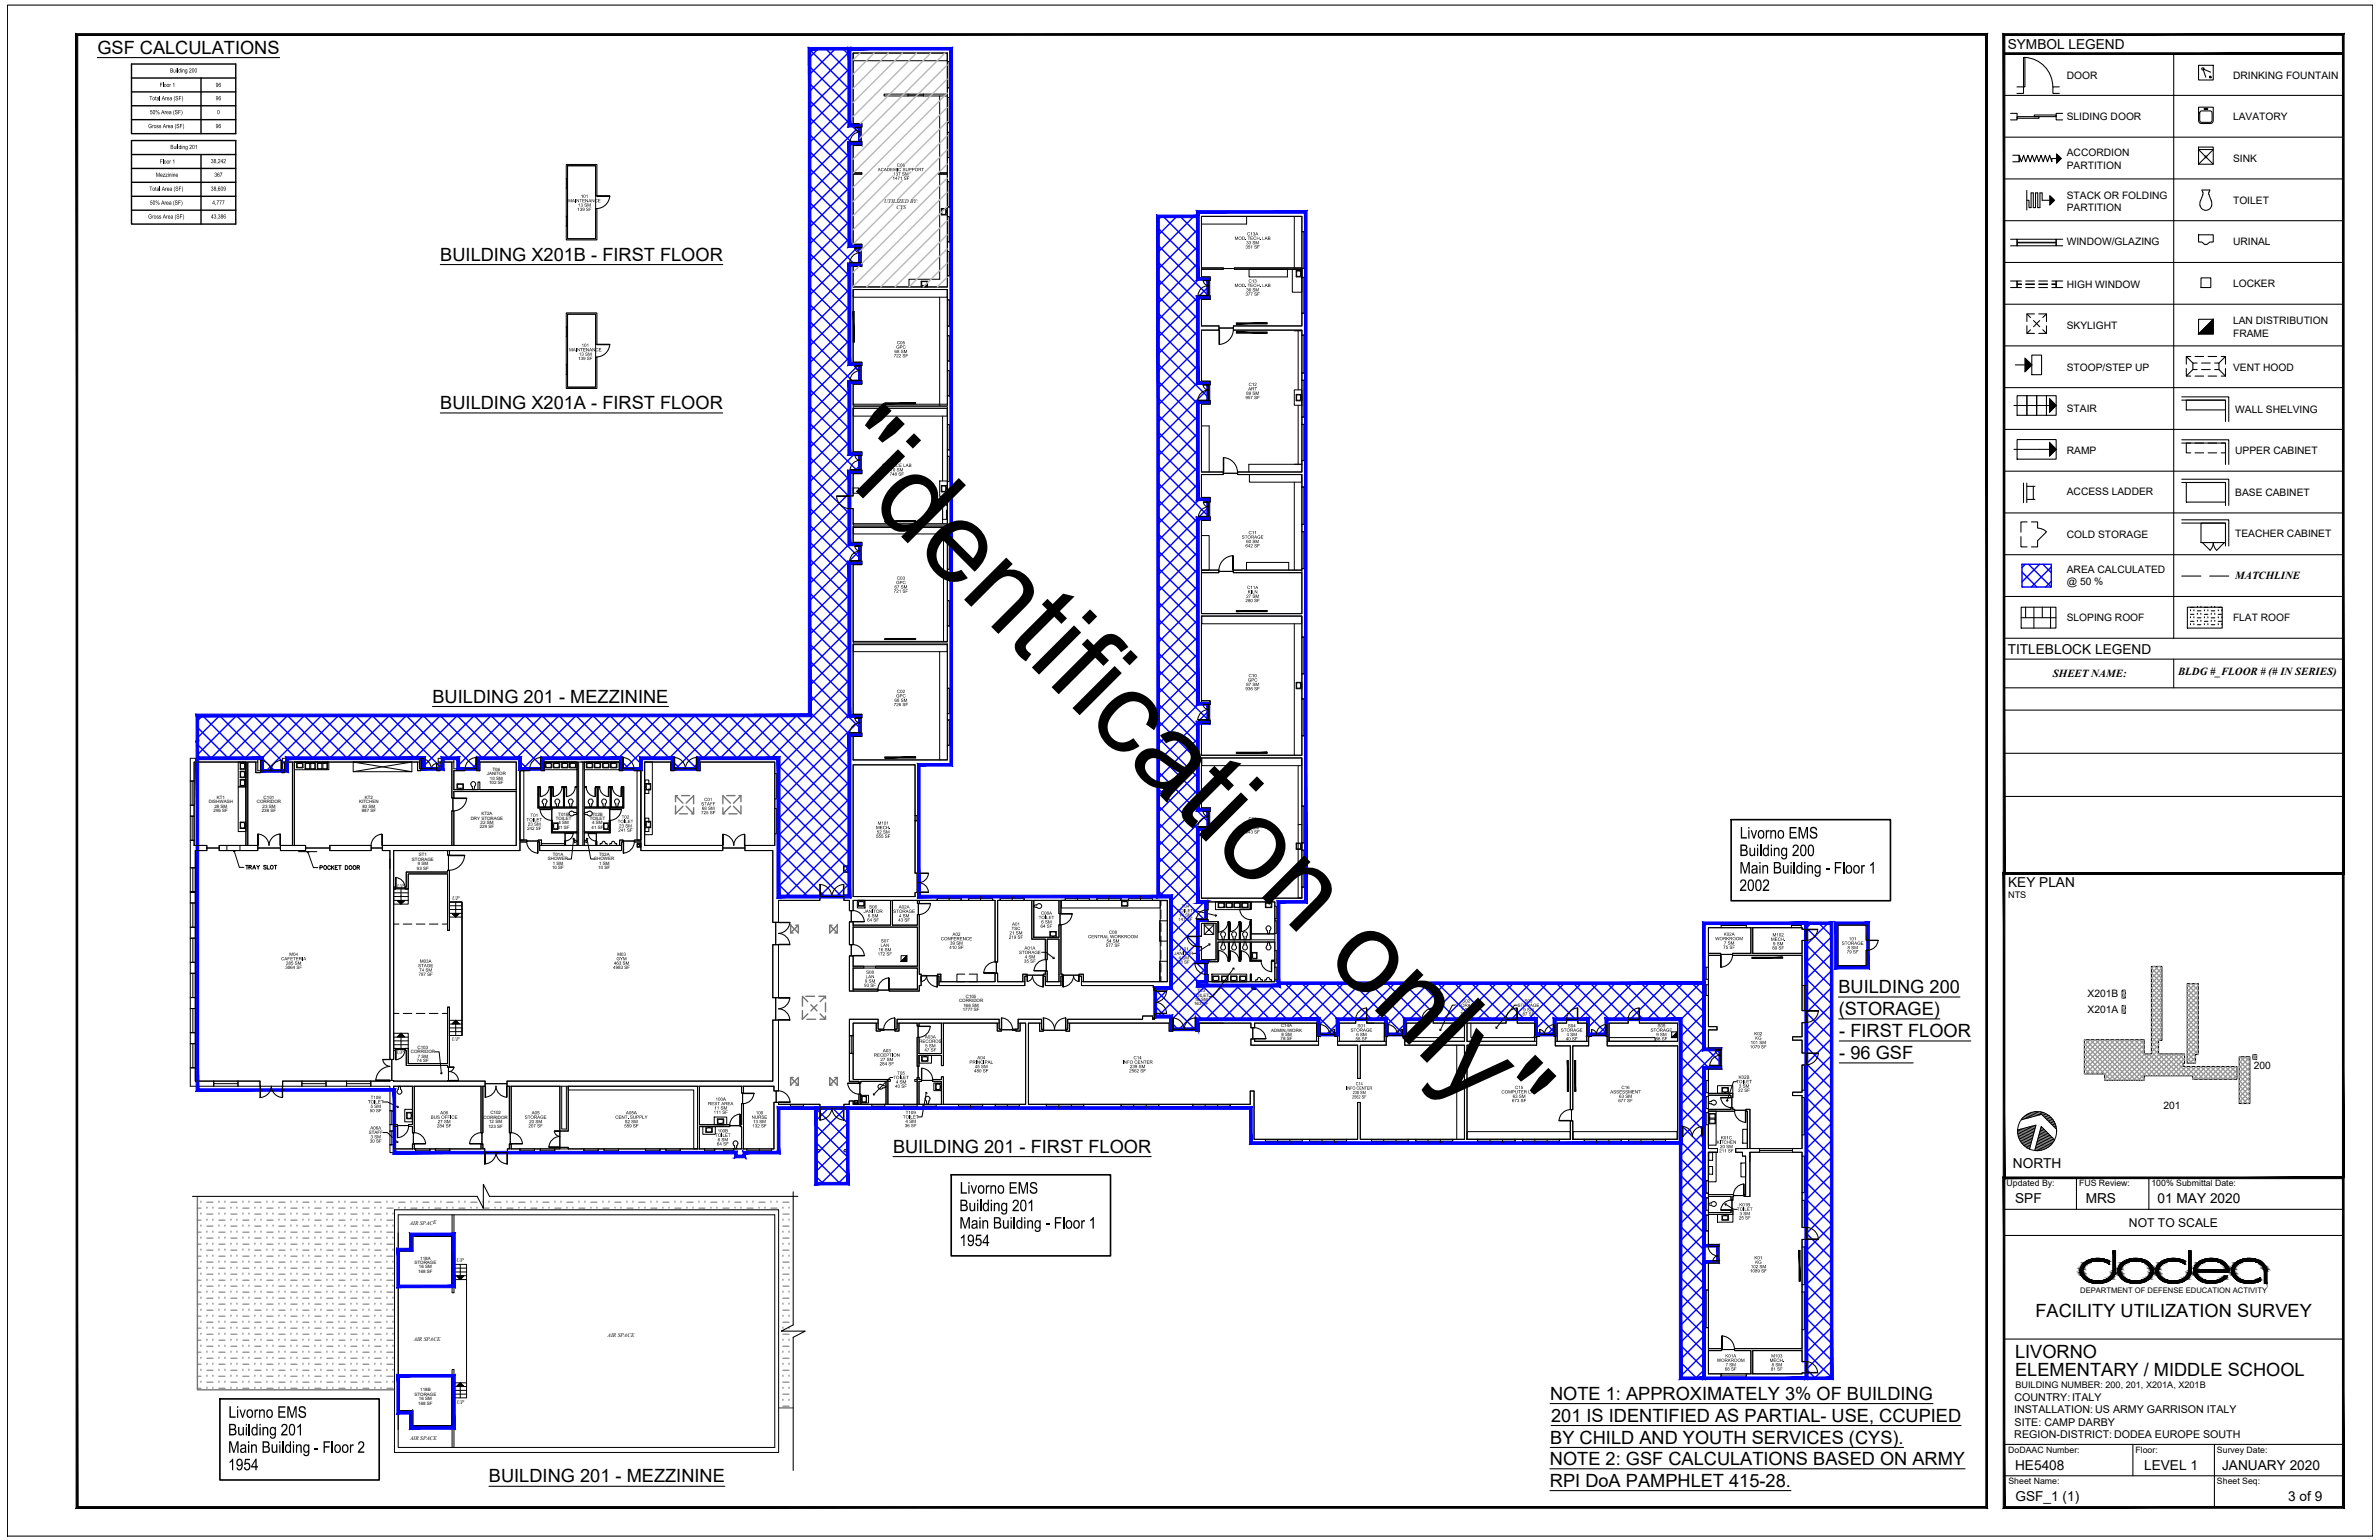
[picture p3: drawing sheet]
<svg xmlns="http://www.w3.org/2000/svg" width="432mm" height="279mm" viewBox="0 0 432 279" stroke-linecap="round" stroke-linejoin="round" font-family="sans-serif">
<defs><g id="words">
<text font-size="20.8" x="149.1" y="82.9" transform="rotate(45 149.1 82.9)">&quot;identification only&quot;</text>
<g font-size="3.3">
<text x="17.7" y="9.8">GSF CALCULATIONS</text>
<text x="79.9" y="47.3">BUILDING X201B - FIRST FLOOR</text>
<text x="79.9" y="74.2">BUILDING X201A - FIRST FLOOR</text>
<text x="78.5" y="127.5">BUILDING 201 - MEZZININE</text>
<text x="315.7" y="155.3">Building 200</text>
<text x="315.8" y="152.1">Livorno EMS</text>
<text x="315.7" y="158.5">Main Building - Floor 1</text>
<text x="315.7" y="161.6">2002</text>
<text x="333.7" y="180.2">BUILDING 200</text>
<text x="333.7" y="184.2">(STORAGE)</text>
<text x="333.8" y="188.2">- FIRST FLOOR</text>
<text x="333.8" y="192.1">- 96 GSF</text>
<text x="162.1" y="209.1">BUILDING 201 - FIRST FLOOR</text>
<text x="174.2" y="219.7">Building 201</text>
<text x="174.2" y="216.6">Livorno EMS</text>
<text x="174.2" y="222.9">Main Building - Floor 1</text>
<text x="174.2" y="226.1">1954</text>
<text x="369.5" y="238.9">FACILITY UTILIZATION SURVEY</text>
<text x="365.8" y="246.4">LIVORNO</text>
<text x="365.8" y="249.6">ELEMENTARY / MIDDLE SCHOOL</text>
<text x="41.5" y="257.2">Livorno EMS</text>
<text x="281.4" y="254">NOTE 1: APPROXIMATELY 3% OF BUILDING</text>
<text x="281.5" y="257.9">201 IS IDENTIFIED AS PARTIAL- USE, CCUPIED</text>
<text x="41.4" y="260.4">Building 201</text>
<text x="41.4" y="263.6">Main Building - Floor 2</text>
<text x="281.4" y="261.9">BY CHILD AND YOUTH SERVICES (CYS).</text>
<text x="41.4" y="266.7">1954</text>
<text x="88.7" y="269">BUILDING 201 - MEZZININE</text>
<text x="281.3" y="265.8">NOTE 2: GSF CALCULATIONS BASED ON ARMY</text>
<text x="281.3" y="269.7">RPI DoA PAMPHLET 415-28.</text>
</g>
<g font-size="2.5">
<text x="364.4" y="8.9">SYMBOL LEGEND</text>
<text x="364.4" y="118.7">TITLEBLOCK LEGEND</text>
<text x="364.5" y="161">KEY PLAN</text>
<text x="365.4" y="211.9">NORTH</text>
<text x="365.8" y="218.3">SPF</text>
<text x="378.6" y="218.3">MRS</text>
<text x="391.6" y="218.3">01 MAY 2020</text>
<text x="365.8" y="266.6">HE5408</text>
<text x="389.2" y="266.6">LEVEL 1</text>
<text x="403.3" y="266.6">JANUARY 2020</text>
<text x="365.8" y="272.3">GSF_1 (1)</text>
<text x="415.3" y="272.3">3 of 9</text>
</g>
<text font-size="2.2" x="386.4" y="222.6">NOT TO SCALE</text>
<g font-size="2">
<text x="405.7" y="105">MATCHLINE</text>
<text x="372.6" y="122.7">SHEET NAME:</text>
<text x="395.3" y="122.5">BLDG #_FLOOR # (# IN SERIES)</text>
</g>
<g font-size="1.9">
<text x="375.1" y="14.3">DOOR</text>
<text x="405.3" y="14.3">DRINKING FOUNTAIN</text>
<text x="375.1" y="21.8">SLIDING DOOR</text>
<text x="405.3" y="21.8">LAVATORY</text>
<text x="375.1" y="28.4">ACCORDION</text>
<text x="405.3" y="29.4">SINK</text>
<text x="375.1" y="30.6">PARTITION</text>
<text x="375.1" y="36.1">STACK OR FOLDING</text>
<text x="375.1" y="38.3">PARTITION</text>
<text x="405.3" y="37">TOILET</text>
<text x="375.1" y="44.5">WINDOW/GLAZING</text>
<text x="405.3" y="44.5">URINAL</text>
<text x="375.1" y="52.2">HIGH WINDOW</text>
<text x="405.3" y="52.1">LOCKER</text>
<text x="375.1" y="59.7">SKYLIGHT</text>
<text x="405.3" y="58.8">LAN DISTRIBUTION</text>
<text x="405.3" y="61.1">FRAME</text>
<text x="375.1" y="67.3">STOOP/STEP UP</text>
<text x="405.3" y="67.3">VENT HOOD</text>
<text x="375.1" y="74.8">STAIR</text>
<text x="405.7" y="74.9">WALL SHELVING</text>
<text x="375.1" y="82.5">RAMP</text>
<text x="405.7" y="82.5">UPPER CABINET</text>
<text x="375.1" y="89.9">ACCESS LADDER</text>
<text x="405.7" y="90">BASE CABINET</text>
<text x="375.1" y="97.6">COLD STORAGE</text>
<text x="405.7" y="97.5">TEACHER CABINET</text>
<text x="375.1" y="103.9">AREA CALCULATED</text>
<text x="375.1" y="106.1">@ 50 %</text>
<text x="375.1" y="112.7">SLOPING ROOF</text>
<text x="405.3" y="112.7">FLAT ROOF</text>
<text x="378.9" y="183.7">X201A</text>
<text x="378.9" y="181">X201B</text>
<text x="409.1" y="194">200</text>
<text x="392.7" y="201.1">201</text>
<text x="365.6" y="256.4">INSTALLATION: US ARMY GARRISON ITALY</text>
<text x="365.6" y="254.2">COUNTRY:ITALY</text>
<text x="365.6" y="260.9">REGION-DISTRICT:DODEA EUROPE SOUTH</text>
<text x="365.7" y="258.6">SITE: CAMP DARBY</text>
</g>
<g font-size="1.7">
<text x="364.5" y="162.9">NTS</text>
<text x="365.8" y="251.7">BUILDING NUMBER: 200, 201, X201A, X201B</text>
</g>
<g font-size="1.6">
<text x="364.2" y="215.3">Updated By:</text>
<text x="377.4" y="215.3">FUS Review:</text>
<text x="390.5" y="215.3">100% Submittal Date:</text>
<text x="364.5" y="263.6">DoDAAC Number:</text>
<text x="387.6" y="263.6">Floor:</text>
<text x="402.4" y="263.6">Survey Date:</text>
<text x="364.5" y="269.3">Sheet Name:</text>
<text x="402.4" y="269.3">Sheet Seq:</text>
</g>
<text font-size="1.4" x="377.6" y="234.6">DEPARTMENT OF DEFENSE EDUCATION ACTIVITY</text>
<g font-size="1.2">
<text x="29" y="15.8">Floor 1</text>
<text x="30.9" y="13.2">Building 200</text>
<text x="39.2" y="15.8">96</text>
<text x="26.9" y="23.3">Gross Area (SF)</text>
<text x="27.1" y="18.2">Total Area (SF)</text>
<text x="27.2" y="20.7">50% Area (SF)</text>
<text x="39.2" y="18.2">96</text>
<text x="39.2" y="23.2">96</text>
<text x="39.4" y="20.7">0</text>
<text x="29" y="29.7">Floor 1</text>
<text x="30.9" y="27">Building 201</text>
<text x="38.3" y="29.6">38,242</text>
<text x="27.1" y="34.6">Total Area (SF)</text>
<text x="28.3" y="32.1">Mezzinine</text>
<text x="38.3" y="34.6">38,609</text>
<text x="38.9" y="32.1">367</text>
<text x="26.9" y="39.7">Gross Area (SF)</text>
<text x="27.2" y="37.1">50% Area (SF)</text>
<text x="38.3" y="39.7">43,386</text>
<text x="38.5" y="37.1">4,777</text>
</g>
<g font-size="1">
<text x="160.5" y="36.8">UTILIZED BY:</text>
<text x="162.7" y="37.9">CYS</text>
<text x="72" y="161">UP</text>
<text x="82.1" y="163.3" transform="rotate(-1 82.1 163.3)">UP</text>
<text x="72" y="191.2">UP</text>
<text x="82" y="188.9" transform="rotate(-1 82 188.9)">UP</text>
<text x="74.4" y="222.2">AIR SPACE</text>
<text x="82.8" y="228.9" transform="rotate(-1 82.8 228.9)">UP</text>
<text x="75.1" y="243.3">AIR SPACE</text>
<text x="110.3" y="242.6">AIR SPACE</text>
<text x="82.9" y="254.7" transform="rotate(-1 82.9 254.7)">UP</text>
<text x="74.5" y="261.3">AIR SPACE</text>
</g>
<g font-size=".9">
<text x="105.4" y="35.9">101</text>
<text x="159.3" y="31">ACADEMIC SUPPORT</text>
<text x="162" y="32.6">1471 SF</text>
<text x="103.1" y="36.7">MAINTENANCE</text>
<text x="104.8" y="38.3">139 SF</text>
<text x="104.9" y="37.5">13 SM</text>
<text x="224.1" y="43.5">MOD. TECH. LAB</text>
<text x="226.1" y="45.1">351 SF</text>
<text x="226.2" y="44.3">33 SM</text>
<text x="226.3" y="42.7">C13A</text>
<text x="224.1" y="52.1">MOD. TECH. LAB</text>
<text x="226.1" y="53.7">377 SF</text>
<text x="226.2" y="52.9">36 SM</text>
<text x="226.6" y="51.3">C13</text>
<text x="103.3" y="63.7">MAINTENANCE</text>
<text x="104.9" y="65.3">139 SF</text>
<text x="105.1" y="64.6">13 SM</text>
<text x="105.6" y="62.9">101</text>
<text x="162.2" y="64.8">722 SF</text>
<text x="162.3" y="64.1">68 SM</text>
<text x="162.6" y="63.3">GPC</text>
<text x="162.8" y="62.5">C05</text>
<text x="226.2" y="71.6">89 SM</text>
<text x="226.5" y="70.8">ART</text>
<text x="226.6" y="70">C12</text>
<text x="226.1" y="72.4">957 SF</text>
<text x="162" y="83.9">C04</text>
<text x="160.1" y="84.7">SCIENCE LAB</text>
<text x="161.5" y="86.3">748 SF</text>
<text x="161.6" y="85.5">70 SM</text>
<text x="225.4" y="97.7">STORAGE</text>
<text x="226.1" y="99.3">642 SF</text>
<text x="226.2" y="98.5">60 SM</text>
<text x="226.6" y="96.9">C11</text>
<text x="162.2" y="107.5">721 SF</text>
<text x="162.3" y="106.8">67 SM</text>
<text x="162.6" y="106">GPC</text>
<text x="162.8" y="105.2">C03</text>
<text x="226.3" y="106.9">C11A</text>
<text x="226.5" y="107.7">KILN</text>
<text x="226.1" y="109.2">280 SF</text>
<text x="226.2" y="108.5">27 SM</text>
<text x="162.8" y="125.7">C02</text>
<text x="226.1" y="125.2">936 SF</text>
<text x="226.2" y="124.5">87 SM</text>
<text x="226.5" y="123.7">GPC</text>
<text x="226.6" y="122.9">C10</text>
<text x="162.2" y="128.1">726 SF</text>
<text x="162.3" y="127.3">68 SM</text>
<text x="162.6" y="126.5">GPC</text>
<text x="95.6" y="149">TOILET</text>
<text x="95.8" y="149.8">23 SM</text>
<text x="96.3" y="148.2">T01</text>
<text x="112.1" y="149.3">TOILET</text>
<text x="112.8" y="148.5">T02</text>
<text x="127.2" y="147.7">725 SF</text>
<text x="127.3" y="146.1">STAFF</text>
<text x="127.4" y="146.9">68 SM</text>
<text x="127.8" y="145.3">C01</text>
<text x="159.3" y="149.6">M101</text>
<text x="226.5" y="149.7">GPC</text>
<text x="226.6" y="148.9">C09</text>
<text x="95.7" y="150.6">242 SF</text>
<text x="112.2" y="150.9">241 SF</text>
<text x="112.4" y="150.1">23 SM</text>
<text x="159" y="150.4">MECH.</text>
<text x="159" y="152">555 SF</text>
<text x="159.1" y="151.2">52 SM</text>
<text x="226.1" y="151.2">943 SF</text>
<text x="226.2" y="150.4">88 SM</text>
<text x="156.7" y="165.6">JANITOR</text>
<text x="157.4" y="167.2">64 SF</text>
<text x="157.5" y="166.4">6 SM</text>
<text x="157.7" y="164.8">S06</text>
<text x="162.1" y="165.6">STORAGE</text>
<text x="163" y="167.2">43 SF</text>
<text x="163.1" y="164.8">A02A</text>
<text x="163.2" y="166.4">4 SM</text>
<text x="183.7" y="167.9">A01</text>
<text x="188.5" y="166.7">TOILET</text>
<text x="188.9" y="165.9">C08A</text>
<text x="189" y="167.5">6 SM</text>
<text x="213.7" y="165.5">TOILET</text>
<text x="213.8" y="167.1">147 SF</text>
<text x="214" y="166.3">14 SM</text>
<text x="214.5" y="164.7">T04</text>
<text x="52.5" y="173.4">M04</text>
<text x="112" y="173.4">M03</text>
<text x="159.3" y="173.3">172 SF</text>
<text x="159.4" y="172.6">16 SM</text>
<text x="159.8" y="171.8">LAN</text>
<text x="159.9" y="171">S07</text>
<text x="170.8" y="170.6">CONFERENCE</text>
<text x="172.3" y="172.2">410 SF</text>
<text x="172.4" y="171.4">39 SM</text>
<text x="172.9" y="169.8">A02</text>
<text x="183.1" y="170.3">219 SF</text>
<text x="183.2" y="169.5">21 SM</text>
<text x="183.6" y="168.7">TSC</text>
<text x="184.9" y="173.1">STORAGE</text>
<text x="185.9" y="172.3">A01A</text>
<text x="186" y="173.9">4 SM</text>
<text x="188.9" y="168.3">64 SF</text>
<text x="197.5" y="170.2">CENTRAL WORKROOM</text>
<text x="200.7" y="171.8">577 SF</text>
<text x="200.8" y="171">54 SM</text>
<text x="201.3" y="169.4">C08</text>
<text x="213.1" y="173.3">JANITOR</text>
<text x="214" y="172.5">J101</text>
<text x="311.3" y="170.6">WORKROOM</text>
<text x="312.8" y="172.2">75 SF</text>
<text x="312.9" y="169.8">K02A</text>
<text x="312.9" y="171.4">7 SM</text>
<text x="321.4" y="170.7">MECH.</text>
<text x="321.7" y="172.3">89 SF</text>
<text x="321.7" y="169.9">M102</text>
<text x="321.8" y="171.5">9 SM</text>
<text x="334.3" y="171.4">STORAGE</text>
<text x="335.2" y="173">79 SF</text>
<text x="335.3" y="172.2">8 SM</text>
<text x="335.6" y="170.6">101</text>
<text x="51" y="174.2">CAFETERIA</text>
<text x="51.8" y="175.8">3064 SF</text>
<text x="51.9" y="175">285 SM</text>
<text x="75.9" y="175.5">STAGE</text>
<text x="76" y="177.1">787 SF</text>
<text x="76.1" y="176.3">74 SM</text>
<text x="76.2" y="174.7">M03A</text>
<text x="111.3" y="175.8">4983 SF</text>
<text x="111.4" y="175">463 SM</text>
<text x="111.9" y="174.2">GYM</text>
<text x="156.8" y="179">93 SF</text>
<text x="157" y="178.3">9 SM</text>
<text x="157.1" y="177.5">LAN</text>
<text x="157.2" y="176.7">S08</text>
<text x="185.9" y="174.7">35 SF</text>
<text x="213.8" y="174.8">38 SF</text>
<text x="213.9" y="174.1">4 SM</text>
<text x="264.1" y="182.7">STORAGE</text>
<text x="265" y="184.2">75 SF</text>
<text x="265.2" y="183.5">7 SM</text>
<text x="265.4" y="181.9">S02</text>
<text x="275.4" y="182.7">STORAGE</text>
<text x="276.3" y="184.2">87 SF</text>
<text x="276.5" y="183.5">9 SM</text>
<text x="276.7" y="181.9">S03</text>
<text x="158.6" y="191.7">RECEPTION</text>
<text x="160.2" y="190.9">A03</text>
<text x="166.8" y="189.2">RECORDS</text>
<text x="167.8" y="190.8">47 SF</text>
<text x="167.9" y="188.4">A03A</text>
<text x="167.9" y="190">5 SM</text>
<text x="245.1" y="187.2">STORAGE</text>
<text x="246" y="188.8">58 SF</text>
<text x="246.2" y="188">6 SM</text>
<text x="246.4" y="186.4">S01</text>
<text x="283.3" y="187.2">STORAGE</text>
<text x="284.2" y="188.8">40 SF</text>
<text x="284.3" y="188">4 SM</text>
<text x="284.6" y="186.4">S04</text>
<text x="299.6" y="187.2">STORAGE</text>
<text x="300.5" y="188.8">88 SF</text>
<text x="300.6" y="188">9 SM</text>
<text x="300.8" y="186.4">S05</text>
<text x="317.6" y="190.2">1079 SF</text>
<text x="317.7" y="189.4">101 SM</text>
<text x="318.4" y="187.8">K02</text>
<text x="318.6" y="188.6">KG</text>
<text x="159.7" y="193.3">284 SF</text>
<text x="159.8" y="192.5">27 SM</text>
<text x="162.1" y="195.8">TOILET</text>
<text x="162.5" y="197.4">40 SF</text>
<text x="162.6" y="196.6">4 SM</text>
<text x="162.8" y="195">T05</text>
<text x="176" y="193">PRINCIPAL</text>
<text x="176.8" y="194.6">480 SF</text>
<text x="176.9" y="193.8">45 SM</text>
<text x="177.4" y="192.2">A04</text>
<text x="203.7" y="193">INFO CENTER</text>
<text x="204.9" y="194.6">2562 SF</text>
<text x="205.1" y="193.8">239 SM</text>
<text x="205.7" y="192.2">C14</text>
<text x="244.4" y="197.7">INFO CENTER</text>
<text x="246.1" y="196.9">C14</text>
<text x="275" y="197.6">C15</text>
<text x="294.3" y="197.6">C16</text>
<text x="315.1" y="196.5">TOILET</text>
<text x="315.6" y="195.7">K02B</text>
<text x="315.6" y="197.3">3 SM</text>
<text x="66.8" y="200.2">TOILET</text>
<text x="67.1" y="201.8">50 SF</text>
<text x="67.2" y="201">5 SM</text>
<text x="67.3" y="199.4">T108</text>
<text x="78.2" y="203">BUS OFFICE</text>
<text x="79.5" y="203.8">27 SM</text>
<text x="79.9" y="202.2">A06</text>
<text x="95.2" y="203">STORAGE</text>
<text x="96" y="203.8">20 SM</text>
<text x="96.5" y="202.2">A05</text>
<text x="111.7" y="203">CENT. SUPPLY</text>
<text x="113.4" y="203.8">52 SM</text>
<text x="113.6" y="202.2">A05A</text>
<text x="128.5" y="200.5">REST AREA</text>
<text x="129.5" y="202.1">111 SF</text>
<text x="129.6" y="201.3">11 SM</text>
<text x="129.9" y="199.7">100A</text>
<text x="136.4" y="203">NURSE</text>
<text x="136.7" y="203.8">13 SM</text>
<text x="137.2" y="202.2">100</text>
<text x="163.9" y="202.9">TOILET</text>
<text x="164.4" y="203.7">4 SM</text>
<text x="164.4" y="202.1">T109</text>
<text x="245.4" y="199.3">2562 SF</text>
<text x="245.5" y="198.5">238 SM</text>
<text x="272.5" y="198.4">COMPUTER LAB</text>
<text x="274.4" y="200">673 SF</text>
<text x="274.5" y="199.2">63 SM</text>
<text x="292.3" y="198.4">ASSESSMENT</text>
<text x="293.7" y="200">677 SF</text>
<text x="293.9" y="199.2">63 SM</text>
<text x="315.5" y="198.1">22 SF</text>
<text x="66.9" y="205.7">STAFF</text>
<text x="67.1" y="207.3">30 SF</text>
<text x="67.2" y="204.9">A06A</text>
<text x="67.2" y="206.5">3 SM</text>
<text x="79.3" y="204.5">284 SF</text>
<text x="95.9" y="204.5">207 SF</text>
<text x="113.3" y="204.5">559 SF</text>
<text x="129.8" y="206.3">TOILET</text>
<text x="130.1" y="207.8">64 SF</text>
<text x="130.3" y="205.4">100B</text>
<text x="130.3" y="207">6 SM</text>
<text x="136.5" y="204.5">132 SF</text>
<text x="164.2" y="204.5">36 SF</text>
<text x="311.6" y="207.5">KITCHEN</text>
<text x="312.1" y="209.1">211 SF</text>
<text x="312.2" y="208.3">20 SM</text>
<text x="312.3" y="206.7">K01C</text>
<text x="315.3" y="219.7">TOILET</text>
<text x="315.6" y="221.2">25 SF</text>
<text x="315.7" y="218.9">K01B</text>
<text x="315.7" y="220.5">3 SM</text>
<text x="317.6" y="230.9">1089 SF</text>
<text x="317.8" y="230.1">102 SM</text>
<text x="318.4" y="228.5">K01</text>
<text x="318.6" y="229.3">KG</text>
<text x="311.6" y="247.1">WORKROOM</text>
<text x="313" y="248.7">68 SF</text>
<text x="313.2" y="246.3">K01A</text>
<text x="313.2" y="247.9">7 SM</text>
<text x="321.2" y="247.1">MECH.</text>
<text x="321.4" y="248.7">81 SF</text>
<text x="321.5" y="246.3">M103</text>
<text x="321.6" y="247.9">8 SM</text>
</g>
<g font-size=".9" fill="#b9b9b9">
<text x="162.1" y="31.8">137 SM</text>
<text x="162.8" y="30.3">C06</text>
</g>
<g font-size=".8">
<text x="88.4" y="140.6">JANITOR</text>
<text x="88.8" y="142.2">102 SF</text>
<text x="88.9" y="141.4">10 SM</text>
<text x="89.4" y="139.8">T06</text>
<text x="37.9" y="145.8">DISHWASH</text>
<text x="38.8" y="147.3">295 SF</text>
<text x="38.9" y="146.6">28 SM</text>
<text x="39.3" y="145">KT1</text>
<text x="46.6" y="145.8">CORRIDOR</text>
<text x="47.5" y="147.3">238 SF</text>
<text x="47.7" y="146.6">23 SM</text>
<text x="47.9" y="145">C101</text>
<text x="65.2" y="145.8">KITCHEN</text>
<text x="65.7" y="147.3">887 SF</text>
<text x="65.8" y="146.6">83 SM</text>
<text x="66.2" y="145">KT2</text>
<text x="85.4" y="148.7">DRY STORAGE</text>
<text x="87.2" y="149.5">22 SM</text>
<text x="87.4" y="147.9">KT2A</text>
<text x="100.9" y="148.8">TOILET</text>
<text x="101.3" y="148">T01B</text>
<text x="101.4" y="149.6">4 SM</text>
<text x="107" y="148.8">TOILET</text>
<text x="107.5" y="148">T02B</text>
<text x="107.5" y="149.6">4 SM</text>
<text x="76" y="155.4">ST1</text>
<text x="87.1" y="150.3">229 SF</text>
<text x="100.3" y="155.3">T01A</text>
<text x="101.2" y="150.4">41 SF</text>
<text x="107.4" y="150.4">41 SF</text>
<text x="108.7" y="155.3">T02A</text>
<text x="74.8" y="156.2">STORAGE</text>
<text x="75.7" y="157.8">93 SF</text>
<text x="75.8" y="157">9 SM</text>
<text x="99.5" y="156.1">SHOWER</text>
<text x="100.2" y="157.7">10 SF</text>
<text x="100.3" y="156.9">1 SM</text>
<text x="107.9" y="156.1">SHOWER</text>
<text x="108.6" y="157.7">10 SF</text>
<text x="108.7" y="156.9">1 SM</text>
<text x="217.4" y="180">T03</text>
<text x="174.1" y="181.9">CORRIDOR</text>
<text x="174.7" y="183.5">1777 SF</text>
<text x="174.9" y="182.7">166 SM</text>
<text x="175.3" y="181.1">C105</text>
<text x="216.6" y="180.8">TOILET</text>
<text x="216.7" y="182.4">163 SF</text>
<text x="216.9" y="181.6">16 SM</text>
<text x="74.6" y="191.1">CORRIDOR</text>
<text x="75.8" y="190.3">C103</text>
<text x="75.8" y="191.9">7 SM</text>
<text x="230.7" y="187.2">ADMIN./WORK</text>
<text x="232.4" y="188.8">78 SF</text>
<text x="232.5" y="186.4">C14A</text>
<text x="232.6" y="188">8 SM</text>
<text x="75.7" y="192.7">74 SF</text>
<text x="87.7" y="203">CORRIDOR</text>
<text x="88.8" y="203.8">12 SM</text>
<text x="89" y="202.2">C102</text>
<text x="88.7" y="204.6">123 SF</text>
<text x="75.2" y="229.3">STORAGE</text>
<text x="75.9" y="230.9">168 SF</text>
<text x="76" y="230.1">16 SM</text>
<text x="76.3" y="228.5">118A</text>
<text x="75.2" y="253.3">STORAGE</text>
<text x="75.9" y="254.8">168 SF</text>
<text x="76" y="254.1">16 SM</text>
<text x="76.3" y="252.4">118B</text>
</g>
</g></defs>
<!-- layer: A-WALL-FULL-EXTR -->
<g fill="none" stroke="#000" stroke-width=".18">
<path d="M172 15.9h.6v1.8h-.6zM102.8 32.4v-2.6h5.5v5.7h-.2v-5.4h-5.1v2.3M102.8 34.1v5.1M103 34.1v5.1M154.8 22.4h1.6v.7h-.3v-.3h-1.9v-14h18.4v2.4h-.6v-1.6h-17.2v13.2M154.8 26.4h1.6v-.7h-.3v.3h-1.9v18.7h1.9v.3h.3v-.7h-1.6M154.8 26v18.7M172 22.3h.6v1.7h-.6zM172 28.6h.6v4.4h-.6zM172 37.5h.6v1.8h-.6zM102.8 59.3v-2.5h5.5v5.7h-.2v-5.5h-5.1v2.3M102.8 41v2.5h5.5v-5.6l-.2-.1v5.5h-5.1v-2.3"/>
<path d="M154.8 48.3h1.6v-.6h-.3v.3h-1.9v18.1h1.9v.3h.3v-.7h-1.6M154.8 48v4.1M154.8 52.5v13.6M172 43.9h.6v1.7h-.6zM172 52.1v-2.1h.6v4.4h-.6v-1.9M172 59.2h.6v1.7h-.6zM218.1 50.2h1.6v.7h-.4v-.3h-1.9v-12.1h19.6v3.5h-.7v-2.7h-18.2v11.3M218.1 54.3h1.6v-.6h-.4v.3h-1.9v15.5h1.9v.3h.4v-.6h-1.6M218.1 54v5.1M218.1 59.9v9.6M236.3 48.7h.7v1.6h-.7zM236.3 59.1v-2.3h.7v4h-.7v-.9"/>
<path d="M237 48.7h-.7h.7M102.8 67.9v2.6h5.5v-5.7h-.2v5.4h-5.1v-2.3M102.8 61.1v5.1M103 61.1v5.1M154.8 69.7h1.6v-.6h-.3v.3h-1.9v12.9h1.9v.3h.3v-.6h-1.6M154.8 69.4v4.2M154.8 74.1v8.2M172 65.5h.6v1.7h-.6zM172 73.6v-1.8h.6v5.2h-.6v-2.9M218.1 73.3h1.6v-.6h-.4v.3h-1.9v17.6h1.9v.5h.4v-.9h-1.6M218.1 73v12.6M236.3 67.7h.7v1.3h-.7z"/>
<path d="M236.3 75.7h.7v1.3h-.7zM154.8 85.6v4.4h-.6v-4.4h1.9v-.3h.3v.6h-1.6M154.8 95v-2.7h-.6v6.5h1.9v.3h.3v-.7h-1.6M154.8 95.5v3.3M172 81.6h.6v1.2h-.6zM172 95v-7.6h.6v11.3h-.6v-3.2M218.1 86.1v4.5M219.3 93.8v.3h-1.9v33.4h1.9v.3h.4v-.7h-1.6M219.3 93.8h.4v.6h-1.6M219.3 93.8v.3h-1.2v17.2M236.3 85.6v-2h.7v4.8h-.7v-2.3M236.3 95.1h.7v1.4h-.7z"/>
<path d="M154.8 102.4h1.6v-.6h-.3v.3h-1.9v27.8h1.9v.3h.3v-.6h-1.6M154.8 102.1v14.3M154.8 116.8v13.1M172 103.3h.6v5.7h-.6zM172 116.4v-2.8h.6v11.3h-.6v-8.1M218.1 111.8v15.7M236.3 111.3v-8.1h.7v12.4h-.7v-3.8M46.4 138.3v1.9h.9v-.4h-.5v-2.2h-12.3v4.1h.7v-3.4h11.6M51.3 138.3h24.8M51.6 138.3v1.9h-.5v-.4h.2v-2.2h24.8v1.9h.3v.3h-.6v-1.5M79.5 138.3h2.9M79.9 138.3v1.5h-.6v-.3h.2v-1.9h2.9v1.9h2v.3h-2"/>
<path d="M86.8 138.3h6.9M94.4 139.5h1.8v.3h-1.8M94.4 137.6h-7.6v1.9h-.3v.3h.6v-1.5M98.5 138.3h14.2M98.8 138.3v1.5h-.6v-.3h.3v-1.9h14.2v1.9h.3v.3h-.6v-1.5M116.3 137.6h5.8v1.9h.3v.3h-.7v-1.5M116.3 139.5h-1.2v.3h1.2M117 138.3h5.1M126.7 138.3h13.9v2.1h.7v-2.8h-14.6v1.9h-.3v.3h.7v-1.5M154.8 133.6h1.6v-.6h-.3v.3h-1.9v29.4h-1v.7h1M154.8 133.3v4.6M154.8 138.8v23.9"/>
<path d="M172 137.9v-2.7h.6v3.6h-5.8v9.2h-.7v-9.2M172 129.5h.6v1.1h-.6zM218.1 131.3h1.6v-.6h-.4v.3h-1.9v15.9h1.9v.3h.4v-.6h-1.6M218.1 131v6M218.1 137.5v9.4M236.3 122.3h.7v4.5h-.7zM236.3 137v-3.5h.7v12.8h-.7v-8.8M34.5 146.1h.7v2h-.7zM35.2 153.4v-.9h-.7v5h.9v-3.2M140.6 153.4v-2.1h.7v11.4h7.5v.7h-7.5M140.6 144.9h.7v1.8h-.7zM166.1 148.9v9.5h.7v-9.5"/>
<path d="M166.8 148.9h-.7h.7M218.1 150.7h1.6v-.6h-.4v.3h-1.9v13.2M218.1 150.4v12.6M236.3 152.9h.7v1.4h-.7zM34.5 161.8h.9v2h-.9zM34.5 168.2h.9v2h-.9zM34.5 174.6h.9v2h-.9zM35.4 161.8h-.9h.9M166.1 162.7v-.8h.7v.8h3.3v.7M174.4 162.7h1.4v.7h-1.4zM180.6 163.4h-.4v-.7h1.3v.7h-.4M185.9 162.7h7.5v.7h-7.5z"/>
<path d="M197.7 162.7h1.4v.7h-1.4zM203.4 162.7h1.4v.7h-1.4zM209.6 179.2v.6h.1v-.6M211.9 178.1v-14.7h-2.7v-.7h3.3v16.5h-3.2M217.4 178.1h14v-.3h.7v1h-14.7zM231.4 166.7h.7v.4h-.7zM231.4 169.3h.7v3.2h-.7zM231.4 174.7h.7v.8h-.7zM236.3 163v-2.1h.7v2.7h-4.9v.8h-.7v-.8M309.3 167.5h3.1v.8h-2.3v7.2h-.8zM309.3 177.7h.8v1h-.8zM317 167.5h8.2v.8h-8.2z"/>
<path d="M326.9 167.5h1v1.1h-.8v-.3h-.2zM327.9 178.8v-8.2h-.8v8.2M333.2 167.5h5.9v3.1h-.4v-2.8h-5.1v7.4h5.1v-2.8h.4v3.1h-5.9zM34.5 193.7h.9v2.4h3.4v1h-4.3zM34.5 181h.9v2h-.9zM34.5 187.4h.9v1.9h-.9zM43.2 196.1h4v1h-4zM51.3 196.1h3.5v1h-3.5zM59.2 196.1h3.7v1h-3.7zM70.8 196.1h-3.5v1h3.5v4.4h.7v-4.4M140.5 200v8.4h-.4v.7h1.2v-8.1h2.2v-.6h-2.2M209.6 184.4h2.9v2.3h.4v.4h-.7v-1.5"/>
<path d="M209.7 184.4v-.5h-.1v1M222.1 185.6h-4.8v-.7h22v2.8M227 185.6h-9.7v1.1h-.3v.4h.6v-1.5M227.6 197.9v8.8h2.1v.7h-2.8v-6.4h-3.6v-.6h3.6M227.7 185.6h11.6M242.8 185.6h3.3v-.7h-3.3v2.8M251.6 185.6h-3.5v-.7h3.5v2.8h.3v.3M255 185.6h3.1v-.7h-3.1v2.8h-.5v.3M265.8 185.6h-5.7v-.7h13.3v.7h-7.1M278.9 185.6h-3.5v-.7h3.5v2.8h.6v.3M282.3 185.6h2v-.7h-2v2.8h-.2v.3M288.3 185.6h-1.9v-.7h1.9v2.8h.6v.3"/>
<path d="M291.7 185.6h3.8v-.7h-3.8v2.8h-.2v.3M304.5 188.9v-3.3h-6.9v-.7h7.6v22.5h-2.9v-.7h2.2v-16.9M309.3 198.2h.8v.8h-.8zM310.1 186.3v-5.7h-.8v9.8l3.2 .1v-.3h-2.4M310.1 193.7v2.3h-.8v-2.3h3v-.4h.2v.6h-2.4M310.1 186.9v3.5M327.1 198.2v-.4h.8v1.3h-.8v-.3M327.1 188.1v-2.6h.8v5.5h-.8v-2.3M70.8 207.7h.7v.7h3.9v.7h-4.6zM70.8 204h.7v1.2h-.7zM71.6 219.5h69.7v44h-69.7zM78 208.4h1v.7h-1z"/>
<path d="M81.6 208.4h6.4v.7h-6.4zM92.1 208.4h2.3v.7h-2.3zM97 208.4h1.1v.7h-1.1zM100.7 208.4h5.3v.7h-5.3zM108.6 208.4h1.1v.7h-1.1zM112.3 208.4h4.9v.7h-4.9zM119.8 208.4h1.1v.7h-1.1zM123.5 208.4h4.4v.7h-4.4zM123.5 208.4v.7M129.7 208.4h1.6v.7h-1.6zM133.2 208.4h2.4v.7h-.5v.7h-1.5v-.7h-.4zM145.8 200.4h3v.6h-3z"/>
<path d="M154.1 200.4h-.9v.6h5v-.6h-3.4M160.6 200.4h3.5v.6h-3.5zM166.5 200.4h1v.6h-1zM169.9 200.4h4.1v.6h-4.1zM178.3 200.4h2.4v.6h-2.4zM186.2 200.4h-1.2v.6h4.9v-.6h-3.2M196.7 200.4h6.8v.6h-6.8zM210.3 200.4h6.2v.6h-6.2zM236.4 207.4h1.3v-.7h-1.3v.7M246.4 206.7h-2v.7h4.5v-.7h-2M255.6 206.7h1.4v.7h-1.4zM265.8 206.7h-2.1v.7h4.5v-.7h-1.9"/>
<path d="M275 206.7h1.4v.7h-1.4zM285 206.7h-2v.7h4.6v-.7h-2.1M294.3 206.7h1.3v.7h-1.3zM305.2 206.2h.2v.2h-.2M309.3 206.2h-.4v.2h.4M309.3 201.1h.8v.8h-.8zM309.3 216.5h.8v.8h-.8zM309.3 219.6h.8v.9h-.8zM310.1 208.4v-4.3h-.8v10.1h.8v-5.1M327.1 216.4h.8v1.4h-.8zM327.1 208.4v-2.5h.8v3.9h-.8v-.7M72.3 223.7v35.7"/>
<path d="M72.3 220.4h68.3v42.2h-68.3zM309.3 228.9h.8v5.2h-.8zM310.1 228.9h1.7v-.1h.2v.4h-1.9M310.1 225.8h1.9v.3h-.2v-.1M312 226h-2.7v-2.7h.8v2.7M327.1 224.9h.8v1.3h-.8zM327.1 233.1h.8v1.3h-.8zM309.3 240.9h.8v8.4h2.3v.8h-3.1zM317 249.3h10.1v-.2h.8v1h-10.9zM327.1 241.3h.8v5.8h-.8z"/>
</g>
<!-- layer: A-GLAZ-PRHT -->
<g fill="none" stroke="#000" stroke-width=".18">
<path d="M164.8 17.2h2.8M164.8 17.1h2.8v.3h-2.8zM172 11.2v4.7M172 17.7v4.6M172.3 11.2v4.7M172.3 17.7v4.6M172.6 11.2v4.7M172.6 17.7v4.6M102.8 32.4h.2v1.7h-.2zM102.8 39.2h.2v1.8h-.2zM102.9 32.4v1.7M102.9 39.2v1.8"/>
<path d="M172 24v4.6M172 33v4.5M172 39.3v4.6M172.3 24v4.6M172.3 33v4.5M172.3 39.3v4.6M172.6 24v4.6M172.6 33v4.5M172.6 39.3v4.6M102.8 59.3h.2v1.8h-.2zM102.9 59.3v1.8M172 45.6v4.4"/>
<path d="M172 54.4v4.8M172.3 45.6v4.4M172.3 54.4v4.8M172.6 45.6v4.4M172.6 54.4v4.8M236.3 42v6.7M236.3 50.3v6.5M236.7 42v6.7M236.7 50.3v6.5M237 42v6.7M237 50.3v6.5M102.8 66.2h.2v1.7h-.2z"/>
<path d="M102.9 66.2v1.7M172 60.9v4.6M172 67.2v4.6M172 77v4.6M172.3 60.9v4.6M172.3 67.2v4.6M172.3 77v4.6M172.6 60.9v4.6M172.6 67.2v4.6M172.6 77v4.6M236.3 60.8v6.9M236.3 69v6.7"/>
<path d="M236.3 77v6.6M236.7 60.8v6.9M236.7 69v6.7M236.7 77v6.6M237 60.8v6.9M237 69v6.7M237 77v6.6M172 82.8v4.6M172 98.7v4.6M172.3 82.8v4.6M172.3 98.7v4.6M172.6 82.8v4.6"/>
<path d="M172.6 98.7v4.6M236.3 88.4v6.7M236.3 96.5v6.7M236.7 88.4v6.7M236.7 96.5v6.7M237 88.4v6.7M237 96.5v6.7M172 109v4.6M172.3 109v4.6M172.6 109v4.6M236.3 115.6v6.7M236.7 115.6v6.7"/>
<path d="M237 115.6v6.7M172 124.9v4.6M172 130.6v4.6M172.3 124.9v4.6M172.3 130.6v4.6M172.6 124.9v4.6M172.6 130.6v4.6M236.3 126.8v6.7M236.7 126.8v6.7M237 126.8v6.7M34.5 141.7v4.4M34.5 148.1v4.4"/>
<path d="M34.5 157.5v4.3M34.9 141.7v4.4M34.9 148.1v4.4M35 157.5v4.3M35.2 141.7v4.4M35.2 148.1v4.4M35.4 157.5v4.3M140.6 140.4v4.5M140.6 146.7v4.6M141 140.4v4.5M141 146.7v4.6M141.3 140.4v4.5"/>
<path d="M141.3 146.7v4.6M166.1 148v.9M166.4 148v.9M166.8 148v.9M236.3 146.3v6.6M236.3 154.3v6.6M236.7 146.3v6.6M236.7 154.3v6.6M237 146.3v6.6M237 154.3v6.6M34.5 163.8v4.4M34.5 170.2v4.4"/>
<path d="M34.5 176.6v4.4M35 163.8v4.4M35 170.2v4.4M35 176.6v4.4M35.4 163.8v4.4M35.4 170.2v4.4M35.4 176.6v4.4M170.1 163.4h4.3M170.1 162.7h4.3M170.1 163h4.3M172.3 162.7v.7M175.8 163.4h4.4"/>
<path d="M175.8 162.7h4.4M175.8 163h4.4M178 162.7v.7M181.5 163.4h4.4M181.5 162.7h4.4M181.5 163h4.4M183.7 162.7v.7M193.4 163.4h4.3M193.4 162.7h4.3M193.4 163h4.3M195.6 162.7v.7M199.1 163.4h4.3"/>
<path d="M199.1 162.7h4.3M199.1 163h4.3M201.3 162.7v.7M204.8 163.4h4.4M204.8 162.7h4.4M204.8 163h4.4M207 162.7v.7M231.4 164.4v2.3M231.4 167.1v2.2M231.4 172.5v2.2M231.4 175.5v2.3M231.7 164.4v2.3"/>
<path d="M231.7 167.1v2.2M231.7 172.5v2.2M231.7 175.5v2.3M232.1 164.4v2.3M232.1 167.1v2.2M232.1 172.5v2.2M232.1 175.5v2.3M309.3 175.5v2.2M309.3 178.7v1.9M309.7 175.5v2.2M309.7 178.7v1.9M310.1 175.5v2.2"/>
<path d="M310.1 178.7v1.9M312.4 168.3h4.6M312.4 167.9h4.6M312.4 167.5h4.6M325.2 167.9h1.7M325.2 167.5h1.7M325.2 168.3h1.7M327.1 178.8h.8v4.6h-.8zM327.5 178.8v4.6M34.5 183v4.4M34.5 189.3v4.4M35 183v4.4"/>
<path d="M35 189.3v4.4M35.4 183v4.4M35.4 189.3v4.4M38.8 196.6h4.4M38.8 197.1h4.4M38.8 196.1h4.4M54.8 197.1h4.4M54.8 196.6h4.4M54.8 196.1h4.4M62.9 196.6h4.4M62.9 197.1h4.4M62.9 196.1h4.4"/>
<path d="M154.2 187.9v3.2M154.5 187.9v3.2M154.8 187.9v3.2M309.3 196v2.2M309.3 199v2.1M309.7 196v2.2M309.7 199v2.1M310.1 196v2.2M310.1 199v2.1M327.1 199.1v6.8M327.5 199.1v6.8M327.5 193.2v4.6"/>
<path d="M327.9 197.8v-4.6h-.8v4.6M327.9 199.1v6.8M70.8 201.5v2.5M70.8 205.2v2.5M71.1 201.5v2.5M71.1 205.2v2.5M71.5 201.5v2.5M71.5 205.2v2.5M75.4 208.4h2.6M75.4 208.8h2.6M75.4 209.1h2.6M79 208.4h2.6"/>
<path d="M79 208.8h2.6M79 209.1h2.6M94.4 208.4h2.6M94.4 208.8h2.6M94.4 209.1h2.6M98.1 208.4h2.6M98.1 209.1h2.6M98.1 208.8h2.6M106 208.4h2.6M106 209.1h2.6M106 208.8h2.6M109.7 208.4h2.6"/>
<path d="M109.7 209.1h2.6M109.7 208.8h2.6M117.2 208.4h2.6M117.2 208.8h2.6M117.2 209.1h2.6M120.9 208.4h2.6M120.9 209.1h2.6M120.9 208.8h2.6M127.9 209.1h1.8M127.9 208.8h1.8M127.9 208.4h1.8M131.3 209.1h1.9"/>
<path d="M131.3 208.4h1.9M131.3 208.8h1.9M135.6 209.1h4.5M135.6 208.4h4.5M135.6 208.8h4.5M137.8 208.4v.7M143.5 200.4h2.3M143.5 201h2.3M143.5 200.7h2.3M158.2 201h2.4M158.2 200.4h2.4M158.2 200.7h2.4"/>
<path d="M164.1 201h2.4M164.1 200.4h2.4M164.1 200.7h2.4M167.5 200.4h2.4M167.5 200.7h2.4M167.5 201h2.4M174 200.4h4.3M174 200.7h4.3M174 201h4.3M176.2 200.4v.6M180.7 201h4.3M180.7 200.4h4.3"/>
<path d="M180.7 200.7h4.3M182.8 200.4v.6M189.9 200.4h6.8M189.9 201h6.8M189.9 200.7h6.8M192.2 200.4v.6M194.5 200.4v.6M203.5 200.4h6.8M203.5 201h6.8M203.5 200.7h6.8M205.8 200.4v.6M208 200.4v.6"/>
<path d="M216.5 200.4h6.8M216.5 201h6.8M216.5 200.7h6.8M218.8 200.4v.6M221 200.4v.6M229.7 207.4h6.7M229.7 206.7h6.7M229.7 207h6.7M231.9 206.7v.7M234.1 206.7v.7M237.7 207.4h6.7M237.7 206.7h6.7"/>
<path d="M237.7 207h6.7M240 206.7v.7M242.2 206.7v.7M248.9 207.4h6.7M248.9 206.7h6.7M248.9 207h6.7M251.2 206.7v.7M253.4 206.7v.7M257 206.7h6.7M257 207h6.7M257 207.4h6.7M259.2 206.7v.7"/>
<path d="M261.4 206.7v.7M268.2 207.4h6.8M268.2 206.7h6.8M268.2 207h6.8M270.5 206.7v.7M272.7 206.7v.7M276.4 207.4h6.6M276.4 206.7h6.6M276.4 207h6.6M278.6 206.7v.7M280.8 206.7v.7M287.6 207.4h6.7"/>
<path d="M287.6 206.7h6.7M287.6 207h6.7M289.8 206.7v.7M292 206.7v.7M295.6 207.4h6.7M295.6 206.7h6.7M295.6 207h6.7M297.9 206.7v.7M300.1 206.7v.7M309.3 201.9v2.2M309.3 214.2v2.3M309.3 217.3v2.3"/>
<path d="M309.7 201.9v2.2M309.7 214.2v2.3M309.7 217.3v2.3M310.1 201.9v2.2M310.1 214.2v2.3M310.1 217.3v2.3M327.1 209.8v6.6M327.5 209.8v6.6M327.5 217.8v4.9M327.9 209.8v6.6M327.9 217.8v4.9h-.8v-4.9M309.3 220.5v2.8"/>
<path d="M309.3 234.1v6.8M309.7 220.5v2.8M309.7 234.1v6.8M310.1 220.5v2.8M310.1 234.1v6.8M327.1 226.2v6.9M327.1 234.4v6.9M327.5 226.2v6.9M327.5 234.4v6.9M327.9 226.2v6.9M327.9 234.4v6.9M312.4 250.1h4.6"/>
<path d="M312.4 249.7h4.6M312.4 249.3h4.6"/>
</g>
<!-- layer: A-WALL-FULL-INTR -->
<g fill="none" stroke="#000" stroke-width=".18">
<path d="M164.8 17.1h-4.3v.3h4.3M167.6 17.4h4.4M167.6 17.1h4.4M154.8 31.4h1.6v.2h-1.6M172 31.4h-1.6v.2h1.6M154.8 52.1h17.2M154.8 52.5h17.2M218.1 48.6h3.9v.2h-3.9M218.1 59.1h3.1v.8h-3.1M236.3 59.1h-12.4v.8h12.4M236.3 48.6h-12.2v.2h12.2M154.8 73.6h17.2"/>
<path d="M154.8 74.1h17.2M218.1 77.3h1.4v8.3M154.8 95h17.2M154.8 95.5h17.2M218.1 97.2h1.4v6.2h-1.4zM218.1 85.6h3.9v.5h-3.9M236.3 85.6h-11.7v.5h11.7M154.8 116.8h17.2M154.8 116.4h17.2M218.1 111.3h18.2M218.1 111.8h18.2M218.1 103.4h3.1v.5h-3.1"/>
<path d="M226.2 102h7.7M236.3 103.4h-12.4v.5h12.4M44.6 138.3v15.1M45 138.3v15.1M53.1 138.3v15.1M53.4 138.3v15.1M82 138.3v6.5h.4v-1.2h11.3M82.4 139.8v3.5h11.3M94.4 137.6v16.7h-22.9v37.9h-.7v-37.9h-1.4v-.9h24.3v-15.1M104.7 138.3v15.1M105 138.3v15.1M105.8 138.3v15.1"/>
<path d="M106 138.3v15.1M116.3 137.6v16.7h14.9v-.9h-14.2v-15.1M154.8 138.8h11.3M154.8 137.9h17.2M218.1 137h18.2M218.1 137.5h18.2M35.2 153.4h2.3v.9h-2.1M41.2 153.4v.9M43.6 153.4v.9h3.2v-.9h-7v.9h3.8M50.9 153.4h4.6v.9h-4.6zM59.9 153.4h7.5v.9h-7.5zM73.7 158.2h7.5v-.3h.4v10.9h-.4v-10.2h-7.1v2.7h-.6v-.4h.2z"/>
<path d="M81.2 154.3v.8h.4v-.8M82 153.4v-6.3h.4v6.3M94.4 152.4h1.2v.4h-1.2M98 153.4h14.8M98.3 153.4v-1h-.6v.4h.3v1.5h14.8v-.9M112.5 153.4v-1h.6v.4h-.3v.6M116.3 152.4h-1.2v.4h1.2M140.6 153.4h-5.4v.9h5.1v13h1v-3.9M71.5 160.9h.3v.4h-.3M140.3 171.4h1v9.6h-1zM154.2 163.4v1.8h.6v-1.8h15.3M154.2 167.3h.6v4.1h-.6z"/>
<path d="M154.8 168.2h11.7v7.1h-7.6v.3h7.6v3.9h-5.1M154.8 162.7h11.3M154.8 179.5h4.6v.3h-5.2v-6.4h.6v6.4M154.8 175.3h2v.3h-2M161.6 163.4v4.4h-6.8M162 163.4v4.4h4.5v-1.9h.3v10.9h.4v2h-.4v1h-5.4M166.5 163.4v.5h.3v-.5M170.2 176.8h.6v1.3h-.4v-1h-.2zM170.4 178.1h10.2v-1.5h.5v1.5h4.9v.7h-15.6zM180.6 163.4v11.1h.5v-11.1M186 178.1v-1h.4v-.3h-.8v1.3M187.3 163.4v7h2.4v3.7h.4v-3.7h2.1v7.7"/>
<path d="M187.6 163.4v6.6h4.6v-2.2h.4v9h.3v.3h-.3v1.7h-2.9v-.7M189.7 178.1v-1h-.3v-.3h.3v-.6h.4v1.9M189.7 178.1h2.9M192.2 163.4v2.3h.4v-2.3M196.3 178.1v-1h-.5v-.3h.8v1.3M211.9 178.1h-15.6v.7h13v.4M217.4 163.6h14M218.1 163h18.2M218.9 166.9h.4M218.9 163.6v1.5h.4v-1.5M218.9 178.1v-1.3h.4v1.3M219.3 166.9h-1.9v3h.7v-2.4h2.6v6.6h-2.6v-2.3h-.7v2.7h1.5v.3h.4v-.3h1.8v-3.6h10.3"/>
<path d="M219.3 166.9v.3h1.8v3.3h10.3M310.1 173h2.2v.3h-2.2M317.8 168.3v4.7h-3.3v.3h12.6M318.1 168.3v4.7h9M70.8 196.1v-.1h.7v.1h16.5v1h-16.5M71.5 190.2h.3v.4h-.3M73.5 190.2h.6v2.8h7.1v-10.3h.4v10.9h-.4v-.3h-7.5v-2.7h-.2zM74.9 197.1v6.9h-.7v.4h.7v1.1h.3v-8.4M81.2 196.1h.4M87.3 197.1v8.4h.3v-8.4M92 196.1h48.3v-11h1v12.8h-.8v-.8h-48.5zM92.4 197.1v8.4"/>
<path d="M92.8 197.1v8.4M101.6 197.1v8.1h1.5v-8.1M102 197.1v7.7h.8v-7.7M126.6 197.1v11.3M127 197.1v7h5.5v.3h-5.5v4M134.6 197.1v1.2h.4v-1.2M140.5 200h.8v.4M154.2 184.9h5.2v.7h-4.6v2.3h-.6zM154.2 191.1h.6M154.8 191.1h-.6v5.1h1.7v.3h.3v-.3h4.6v4.2M154.8 191.1v4.7h6.4M159 185.6v1.5h.8v-.4h.6v.2h-.6"/>
<path d="M159.4 185.6v1.1h.4M161.2 195.8v4.6M161.2 195.8h.4v.4h-.4M162.8 185.6v1.1h-.4v.4h.8v-1.5M162.8 185.6h18.5M166.5 185.6v.6h.3v-.6M166.5 195.8h-.5v.4h.5M171.2 185.6v7.7h-.3v-1.8h-4.1v2h-.3v-5.3h.3v2.9h4.1v-5.5M181 185.6v1.5h.8v-.4h-.5v-1.1M181.3 185.6v-.7h-18.5v.7M184.8 185.6v1.1h-.4M184.8 185.6v-.7h4.2v.7h-2.3v14.8"/>
<path d="M184.8 185.6h1.4v14.8M185.2 185.6v1.5h-.8v-.4h-.6v.2h.6M188.7 185.6v1.5h.6v-.4h-.3v-1.1M193.8 185.6h18.7M209.6 184.9h-.4v-.6h-1.8v.6h-13.6v1.8h-.3v.4h.6v-1.5M227 185.6v.9h.7v-.9M227.6 197.9h-.7v2.5M239 185.6v3.3h-11.3M239.3 187.7h.3v.3h-.3v1.6h-12.3v-1.1h.7v.4h11.6M242.8 187.7h-.6v.3h.6v1.6h3.6v6.1h.5v-6.1h4.7v-1.6h.3M242.8 188.9h8.8M243.1 185.6v3.3"/>
<path d="M251.3 185.6v3.3M254.5 188h.5v1.6h10.8v17.1M255.3 185.6v3.3M265.8 185.6v3.3h-10.8M266.3 185.6v3.3h12.6M278.5 185.6v3.3M279.5 188h-.6v1.6h-12.6v17.1M282.1 188h.2v1.8h2.7v11.5M282.3 188.9h6M282.6 185.6v3.3M288 185.6v3.3M288.9 188h-.6v1.8h-2.8v11.5"/>
<path d="M291.5 188h.2v1.8h12.8M291.7 188.9h12.8M292.1 185.6v3.3M310.1 198.4h4.4v.7h-.3v-.4h-4.1M310.1 186.3h1.6v.6h-1.6M327.1 198.2h-1.7v.6h1.7M327.1 188.1h-1.7v.6h1.7M71.5 204h.6v.4h-.6M74.9 208.4v-.8h.3v.8M87.3 208.4v-.8h.3v.8M92.4 208.4v-.8h.4v.8M101.6 208.4v-.2h1.5v.2"/>
<path d="M134.6 208.4v-4h-.2v-.3h.2v-3.9h.4v8.2M154.1 200.4v-.7h.7v.7M155.9 200.4v-1.9h.3v1.9M166.5 200.4v-4.9h.3v.3h.5v.4h-.5v4.2M170.9 200.4v-4.2h-1.6v-.4h1.6v-.4h.3v5M246.4 206.7v-6.7h.5v6.7M285 206.7v-3.3h.5v3.3M310.1 201.3h4.1v-.4h.3v.4h.3v.3h-4.7M310.1 216.7h4.6v.4h-.2v.7h-.3v-.7h-4.1M310.1 220h4.1v-.4h.3v.7h-4.4M310.1 208.4h1.6v.7h-1.6M315 209.1h1.3v.7h.5v7.3"/>
<path d="M315 208.4h12.1M316.8 216.7h-.2v.4h.2M317.6 208.4v-7.1h-.7v.3h.3v6.8M327.1 209.1h-9.5v8h-.8M82.1 220.4v3.6h-7.5v2.7h-2.3M82.4 220.4v14.1h-.3v-10.2h-7.2v2.7h-2.6M72.3 256h2.6v2.7h7.2v-10.2h.3v14.1M72.3 256.3h2.3v2.8h7.5v3.5M310.1 244.7h2.4v.3h-2.4M327.1 245h-9v4.3M327.1 244.7h-12.3v.3h3v4.3"/>
</g>
<!-- layer: A-FLOR-CSWK -->
<g fill="none" stroke="#000" stroke-width=".18">
<path d="M154.9 9.6v1.4h17v-1.4M170.6 17.4v14M170.6 31.6v19.1h-5.6v1.4M226.3 39.3v1.4h-8.2M234.9 39.3v9.3M154.9 52.5v1.4h17v-1.4M170.6 53.9v19.7M226.7 48.8h7v1.4h-7zM234.6 48.8h1.7v4.2h-1.7zM154.9 74.1v1.4h17v-1.4M171.1 75.5v11.8M234.9 70.7h1.4v2.8h-1.4z"/>
<path d="M234.9 60h1.4M235.6 60v10.7M235.6 73.5v10.7M154.8 88.5h1.1v1h-1.1zM154.9 95.5v1.4h17v-1.4M170.6 87.3h1.4v2.8h-1.4zM171.1 92.5v1.7h.7v-1.7M171.1 91.7v-1.7h.7v1.7M171.1 90.1v4.9M171.3 96.9v19.5M226.8 86.1v1.4h9.5v-1.4M234.9 87.5v15.9"/>
<path d="M236.3 84.2h-9.6v1.4M154.9 116.8v1.4h17v-1.4M170.6 118.2v19.7M218.1 111.8v1.4h18.2v-1.4M226.2 102v1.4M233.9 102v1.4M234.9 113.2v23.8M43.2 138.3h1.4v4.5h-1.4zM53.4 138.3h6.3v1.4h-6.3zM64.1 138.3v1.7h10.7v-1.7h-10.7l10.7 1.7M74.8 138.3l-10.7 1.7M94.4 139.8h.7v12.6h-.7z"/>
<path d="M98.8 138.3h5.9v1.4h-5.9zM106 138.3h6.4v1.4h-6.4zM115.6 139.8h.7v12.6h-.7zM117 138.3h1.4v13.1h-1.4zM218.1 137.5v1.4h18.2v-1.4M235.6 138.9v24h.7M43.2 142.8h1.4v8.1h-1.4zM98.3 153h4.2v.4h-4.2zM117.1 150v.9h.7v-.9M117.1 143.1v.8h.7v-.8M117.1 149.3v-.9h.7v.9M117.1 142.3v-.8h.7v.8"/>
<path d="M155.6 163.4h1.4v1.3h-1.4zM175.1 176.7h-1.4v1.4h1.4M175.9 176.7h1.4v1.4h-1.4M192.6 163.4h18v1.3h-18zM210.6 178.1v-3.7h-.1v3.7h1.4M210.7 169.8v1.8M210.7 163.4v.9M210.7 165.1v1.6M210.7 167.5v1.6M210.7 172.4v1.6M210.7 174.8v1.6M210.7 177.2v.9"/>
<path d="M211.9 167.1h-1.4v3.6h1.4M211.9 163.4h-1.3v11h1.3M220 176.7h6.3v1.4h-6.3zM220.6 163.6h6.3v1.4h-6.3zM103.1 197.1v.7h22.8v10.6h.7M156.2 198.7h1.4v1.4h-1.4zM166.8 191.5h2.3v1.4h-2.3zM169.5 196.5h1.4v1.4h-1.4zM255.3 188.2h10.5M264.4 189.6v17.1M267 185.6v2.6h11.9M292.1 188.2h8.3v.7h-8.3z"/>
<path d="M311.7 197h2.8v1.4h-2.8zM73.5 201.3h1.4v2.2h-1.4zM127.6 204.4h2.2v1.4h-2.2zM129.6 202.7h2.3v1.4h-2.3zM266.3 205.3h18.7v1.4h-18.7zM285.5 205.3h18.9v1.4h-18.9zM310.1 209.1h1.4v5.3h-1.4zM310.1 201.6h1.4v6.2h-1.4zM310.1 211.6h.7v1.4h-.7zM310.1 209.1h.7v1.4h-.7zM316 211h.8v2.5h-.8zM316.3 204.9h.9v2.5h-.9z"/>
<path d="M311.7 220.3h2.8v1.4h-2.8z"/>
</g>
<!-- layer: B-COMP-NLOD -->
<path d="M161.4 179.5v.3M251.6 185.6v1.8M92.4 205.5h.4" fill="none" stroke="#000" stroke-width=".18"/>
<!-- layer: A-DOOR-PRHT -->
<g fill="none" stroke="#000" stroke-width=".19">
<path d="M108.3 35.5l2.4 .1zM110.7 35.6a2.42 2.42 0 0 1-2.4 2.2M154.3 25.6l1.8 .1zM155.2 23.1a.92 .92 0 0 0 .9 .8 1.85 1.85 0 0 0-1.8 1.7M155.2 23.1h.9zM154.3 47.6l1.8 .1zM155.1 45a.96 .96 0 0 0 1 .9M155.2 45h.9zM156.1 45.8a1.92 1.92 0 0 0-1.9 1.8M217.5 53.6l1.8 .1zM218.4 50.9h.9zM218.4 50.9a.96 .96 0 0 0 .9 .9"/>
<path d="M219.3 51.8a1.94 1.94 0 0 0-1.9 1.8M221.2 59.9h.2v2.6h-.2zM223.8 59.9a2.72 2.72 0 0 1-2.5 2.6M108.3 62.5h2.4zM110.7 62.5a2.42 2.42 0 0 1-2.4 2.3M154.3 69l1.8 .1zM155.2 66.4a.94 .94 0 0 0 .9 .8M155.2 66.4h.9zM156.1 67.2a1.87 1.87 0 0 0-1.8 1.8M217.4 72.6l1.9 .1zM218.4 69.8h.9zM218.4 69.8a.99 .99 0 0 0 .9 1 1.98 1.98 0 0 0-1.9 1.8"/>
<path d="M151.8 90a2.42 2.42 0 0 0 2.4 2.3M151.8 90l2.4 .1zM154.3 85.2l1.8 .1zM155.1 99.1a.96 .96 0 0 0 1 .9M155.2 99.1h.9zM155.2 82.6a.92 .92 0 0 0 .9 .9 1.85 1.85 0 0 0-1.8 1.7M155.2 82.6l.9 .1zM156.1 99.9a1.92 1.92 0 0 0-1.9 1.8M217.5 93.7l1.8 .1zM218.4 91.1a.92 .92 0 0 0 .9 .8M218.4 91.1h.9zM219.3 92a1.85 1.85 0 0 0-1.8 1.7"/>
<path d="M222 83l.1 2.6zM222.1 83a2.72 2.72 0 0 1 2.5 2.6M154.3 101.7l1.8 .1zM223.7 100.8a2.72 2.72 0 0 0-2.5 2.6M223.7 100.8h.2v2.6h-.2zM47.3 137.9l.1 1.9zM47.3 137.9a1.98 1.98 0 0 1 1.9 1.9M51 137.9l.1 1.9zM51 137.9a1.98 1.98 0 0 0-1.8 1.9M76.4 137.6l.1 1.9zM76.5 137.6a1.98 1.98 0 0 1 1.8 1.9M79.2 138.5a.98 .98 0 0 0-.9 1"/>
<path d="M79.2 138.5l.1 1zM86.4 137.4a2.13 2.13 0 0 0-2 2.1M86.4 137.4l.1 2.1zM98.1 137.4a2.13 2.13 0 0 0-2 2.1M98.1 137.4l.1 2.1zM113 137.4l.1 2.1zM113.1 137.4a2.13 2.13 0 0 1 2 2.1M122.4 137.4l.1 2.1zM122.4 137.4a2.13 2.13 0 0 1 2 2.1M126.4 137.4a2.13 2.13 0 0 0-2 2.1M126.4 137.4v2.1zM154.3 132.9l1.8 .1z"/>
<path d="M155.1 130.3a.96 .96 0 0 0 1 .8M155.2 130.2l.9 .1zM156.1 131.1a1.92 1.92 0 0 0-1.9 1.8M217.4 130.6l1.9 .1zM218.4 127.8h.9zM218.4 127.8a.99 .99 0 0 0 .9 .9 1.98 1.98 0 0 0-1.9 1.9M46.8 151.3l.1 2.1zM50.8 151.3a2.15 2.15 0 0 0-2 2.1 2.15 2.15 0 0 0-2-2.1M50.8 151.3l.1 2.1zM54.2 154.5h3.3M69.3 151.3a2.13 2.13 0 0 0-2 2.1M69.3 151.4l.1 2z"/>
<path d="M71.8 159.2l.1 1.7zM71.9 159.2a1.79 1.79 0 0 1 1.6 1.7M81.6 155.1h2.7v.2h-2.7zM82.4 144.8h2.3v.1h-2.3zM84.3 155.2a2.89 2.89 0 0 1-2.7 2.7M84.7 144.9a2.44 2.44 0 0 1-2.3 2.2M95.6 152.7a2.13 2.13 0 0 0 2 2.1M97.6 152.8l.1 2zM98 146.9a2.13 2.13 0 0 0 2.1 1.9M98 142.9l.1 1.6zM98 146.8l2.1 .1zM99.7 142.9a1.7 1.7 0 0 1-1.6 1.6"/>
<path d="M100.4 142.9v1.6zM102 142.9a1.7 1.7 0 0 1-1.6 1.6M102.7 151.2h1.3zM102.8 142.9v1.6zM104 151.2a1.45 1.45 0 0 1-1.4 1.4M104.4 142.9a1.7 1.7 0 0 1-1.6 1.6M106.4 142.9a1.7 1.7 0 0 0 1.6 1.6M106.8 151.2a1.45 1.45 0 0 0 1.4 1.4M106.8 151.2h1.4zM108 142.9l.1 1.6zM108.8 142.9a1.7 1.7 0 0 0 1.6 1.6M110.4 142.9l.1 1.6z"/>
<path d="M110.8 146.8l2 .1zM111.2 142.9a1.7 1.7 0 0 0 1.5 1.6M112.7 142.9l.1 1.6zM112.8 146.9a2.13 2.13 0 0 1-2.1 1.9M113.1 152.8l.1 2zM115.1 152.7a2.13 2.13 0 0 1-1.9 2.1M131.2 151.4v2zM131.3 151.4a2.11 2.11 0 0 1 1.9 2 2.07 2.07 0 0 1 1.9-2M135.1 151.4l.1 2zM166.8 158.4l1.7 .1zM168.5 158.5a1.83 1.83 0 0 1-1.7 1.7M217.4 150l1.9 .1z"/>
<path d="M218.4 147.2h.9zM218.4 147.2a1.04 1.04 0 0 0 .9 1 1.98 1.98 0 0 0-1.9 1.8M141.3 171.3l2.1 .1zM141.3 167.3l2.1 .1zM143.3 167.4a2.13 2.13 0 0 1-2 1.9 2.13 2.13 0 0 1 2 2M148.8 160.5l.1 2.2zM148.9 160.5a2.28 2.28 0 0 1 2.1 2.1M153.1 160.5l.1 2.2zM153.1 160.5a2.28 2.28 0 0 0-2.1 2.1M154.8 171.4a2.13 2.13 0 0 1 2.1 1.9M154.8 165.2a2.13 2.13 0 0 1 2.1 2M154.8 173.3l2.1 .1z"/>
<path d="M154.8 167.2l2.1 .1zM161.3 177.4a2.13 2.13 0 0 0-2 2.1M161.3 177.4l.1 2.1zM166.8 160.1a1.83 1.83 0 0 1 1.7 1.7M166.8 161.8l1.7 .1zM166.8 163.9l2.1 .1zM167.2 177.1v1zM168.2 177.1a1.03 1.03 0 0 1-1 1M168.2 177.1a2.04 2.04 0 0 0 1.9 1.9M168.9 164a2.13 2.13 0 0 1-2.1 1.9M170.1 177.1l.1 2zM178.6 176.5l2 .1z"/>
<path d="M180.6 174.5a2.13 2.13 0 0 0-2 2M186.4 177.1l.1 1zM187.4 177.1a1.03 1.03 0 0 1-.9 1M187.4 177.1a2.04 2.04 0 0 0 1.9 1.9M187.7 176.1l2 .1zM189.3 177.1l.1 2zM189.7 174.1a2.13 2.13 0 0 0-2 2M192.6 165.7l2 .1zM192.9 177.1l.1 2zM194.6 165.8a2.13 2.13 0 0 1-2 2M194.9 177.1a2.04 2.04 0 0 1-1.9 1.9M194.9 177.1a1.03 1.03 0 0 0 .9 1"/>
<path d="M195.8 177.1v1zM209.7 179.8l2 .1zM211.7 179.9a2.11 2.11 0 0 1-2 1.9 2.15 2.15 0 0 1 2 2M215.5 169.9h1.9zM215.5 169.9a2 2 0 0 0 1.9 1.9M216.9 174.8a2.13 2.13 0 0 0 2 2M216.9 174.8h2zM217.2 166.7l1.7 .1zM218.9 165.1a1.81 1.81 0 0 0-1.7 1.6M221.1 172.5l.1 1.7zM221.1 167.4l.1 1.7zM221.2 172.4a1.83 1.83 0 0 1 1.7 1.8"/>
<path d="M222.9 167.4a1.83 1.83 0 0 1-1.7 1.7M223.2 172.5l.1 1.7zM223.2 167.4l.1 1.6zM223.3 172.5a1.75 1.75 0 0 1 1.6 1.7M224.9 167.4a1.75 1.75 0 0 1-1.6 1.6M225 164.9l1.9 .1zM225 165a2 2 0 0 0 1.9 1.8M225.2 172.5l.1 1.7zM225.2 167.4l.1 1.6zM225.2 172.5a1.75 1.75 0 0 1 1.7 1.7M226.9 167.4a1.75 1.75 0 0 1-1.7 1.6M228.9 174.4a2 2 0 0 0 1.8 1.9"/>
<path d="M230.8 174.4v1.9zM312.3 173.3l.1 2.2zM314.5 173.3a2.28 2.28 0 0 1-2.1 2.2M327.9 168.6l2 .1zM329.9 168.7a2.13 2.13 0 0 1-2 1.9M339.1 170.6h1.8zM340.9 170.6a1.92 1.92 0 0 1-1.9 1.8M47.2 197.1l.1 2zM51.2 199.1a2.15 2.15 0 0 1-2-2 2.15 2.15 0 0 1-1.9 2M51.2 197.1l.1 2zM68.2 195.9h2.6v.1h-2.6zM69.5 192.2a1.32 1.32 0 0 0 1.3 1.3"/>
<path d="M69.5 192.2h1.3zM70.8 193.5a2.66 2.66 0 0 0-2.6 2.4M71.8 190.6l.1 1.7zM73.5 190.6a1.79 1.79 0 0 1-1.6 1.7M81.6 193.6h.8zM81.6 196l1.6 .1zM82.4 193.6a.86 .86 0 0 1-.8 .8 1.72 1.72 0 0 1 1.6 1.6M88 197.1l.1 2zM91.9 199.1a2.05 2.05 0 0 1-1.9-2 2.08 2.08 0 0 1-1.9 2M92 197.1v2zM135 198.3l1.9 .1zM136.8 198.4a1.98 1.98 0 0 1-1.9 1.8"/>
<path d="M141.3 197.9a2.19 2.19 0 0 1 2.1 2M141.3 199.9l2.1 .1zM141.3 185l2.1 .1zM141.3 181l2.1 .1zM143.3 181.1a2.13 2.13 0 0 1-2 1.9 2.13 2.13 0 0 1 2 2M153.9 196.6a2.13 2.13 0 0 0 2 1.9M153.9 196.5l2 .1zM162.4 184.7a2.13 2.13 0 0 0-2 2M162.4 184.7v2zM166.8 186.2h2zM167.3 193.8v2zM167.3 193.8a2.13 2.13 0 0 1 2 2"/>
<path d="M168.8 186.2a2.13 2.13 0 0 1-2 2M181.8 184.7v2zM181.8 184.7a2.13 2.13 0 0 1 2 2M189.3 184.7l.1 2zM193.4 184.7a2.15 2.15 0 0 0-2 2 2.15 2.15 0 0 0-2-2M193.4 184.7l.1 2zM209.7 183.8l2 .1zM212.9 184.7l.1 2zM216.9 184.7a2.15 2.15 0 0 0-2 2 2.15 2.15 0 0 0-2-2M216.9 184.7l.1 2zM227.7 186.5a2.13 2.13 0 0 1 2.1 1.9M227.7 188.4l2.1 .1z"/>
<path d="M239.6 185.9l.1 1.8zM239.6 185.9a1.85 1.85 0 0 1 1.8 1.8 .93 .93 0 0 1 .8-.9M242.2 186.8v.9zM248 182.9a2.13 2.13 0 0 0-1.9 2M248 182.9l.1 2zM251.9 185.9v1.8zM251.9 185.9a1.85 1.85 0 0 1 1.7 1.8 .93 .93 0 0 1 .9-.9M254.5 186.8v.9zM260 182.9a2.13 2.13 0 0 0-1.9 2M260 182.9l.1 2zM275.3 182.9a2.13 2.13 0 0 0-2 2M275.3 182.9l.1 2z"/>
<path d="M279.5 186.8v.9zM279.5 186.8a.92 .92 0 0 1 .8 .9M282 185.9a1.83 1.83 0 0 0-1.7 1.8M282 185.9l.1 1.8zM286.3 182.9a2.13 2.13 0 0 0-2 2M286.3 182.9l.1 2zM288.9 186.8v.9zM291.5 185.9a1.85 1.85 0 0 0-1.8 1.8 .93 .93 0 0 0-.8-.9M291.5 185.9v1.8zM297.5 182.9a2.13 2.13 0 0 0-2 2M297.5 182.9l.1 2zM310.3 193.3h2z"/>
<path d="M311.3 190.5h1zM311.3 190.5a.98 .98 0 0 0 .9 .9M312.2 191.4a1.98 1.98 0 0 0-1.9 1.8M312.3 199.2a1.92 1.92 0 0 0 1.9 1.7M312.3 199.1l1.9 .1zM327.9 183.4h2.1zM327.9 191l2.1 .1zM330 183.4a2.28 2.28 0 0 1-2.1 2.1M330 191.1a2.28 2.28 0 0 1-2.1 2.1M72.1 204.4l.1 2zM74.2 204.4a2.13 2.13 0 0 1-2 2M75.2 207.5l2.1 .1z"/>
<path d="M75.2 205.5a2.13 2.13 0 0 1 2 2M85.3 207.5l2 .1zM87.3 205.5a2.13 2.13 0 0 0-2.1 2M88 209.1l.1 2.1zM92 211.2a2.15 2.15 0 0 1-2-2.1 2.15 2.15 0 0 1-1.9 2.1M92 209.1l.1 2.1zM92.8 205.5a2.13 2.13 0 0 1 2 2M92.8 207.5l2 .1zM99.6 208.1l2 .1zM100.6 205.2h1zM100.6 205.2a1.03 1.03 0 0 0 1 1 2.06 2.06 0 0 0-2 1.9M134.3 202.1a1.98 1.98 0 0 0-1.8 1.9"/>
<path d="M134.3 202.2l.1 1.9zM148.8 201l.1 2.2zM151 201a2.28 2.28 0 0 1-2.1 2.2M151 201a2.28 2.28 0 0 0 2.1 2.2M153.1 201l.1 2.2zM283 203.3l2 .1zM285 201.3a2.13 2.13 0 0 0-2 2M305.4 204.4l.1 1.8zM308.9 204.4a1.82 1.82 0 0 0-1.7 1.8 1.85 1.85 0 0 0-1.7-1.8M308.9 204.4v1.8zM312.3 219.5l1.9 .1zM314.2 217.7a1.92 1.92 0 0 0-1.9 1.8"/>
<path d="M314.8 201.6a2.13 2.13 0 0 0 2 2M316.5 214.8l.1 1.9zM316.5 214.8a2 2 0 0 0-1.9 1.9M316.8 201.6l.1 2zM310 226.2a1.85 1.85 0 0 0 1.8 1.7 .92 .92 0 0 0-.9 .8M310 226.1l1.8 .1zM310.9 228.7l.9 .1zM327.9 222.7a2.28 2.28 0 0 1 2.1 2.1M327.9 224.8l2.1 .1zM312.5 242.4h.1v2.3h-.1zM312.6 242.4a2.4 2.4 0 0 1 2.2 2.3M327.9 249l2 .1z"/>
<path d="M327.9 247a2.13 2.13 0 0 1 2 2"/>
</g>
<!-- layer: A-FLOR-IDEN -->
<g fill="none" stroke="#000" stroke-width=".18">
<path d="M71.5 167.7h.9M73.2 167.7h1.6M75.6 167.7h1.5M77.9 167.7h1.6M80.3 167.7h.9M83.9 166.4v18.7M71.5 183.9h.9M73.2 183.9h1.6M75.6 183.9h1.5M77.9 183.9h1.6M80.3 183.9h.9M72.3 233.4h9.8"/>
<path d="M84.7 232.1v18.8M72.3 249.6h9.8"/>
</g>
<!-- layer: A-FLOR-STRS -->
<g fill="none" stroke="#000" stroke-width=".18">
<path d="M71.5 161.3h2.6v2.7h-2.6M71.5 162h2.6M71.5 162.7h2.6M71.5 163.4h2.6M81.6 163.7h2.3v2.7h-2.3zM81.6 165.7h2.3M81.6 165h2.3M81.6 164.3h2.3M71.5 187.5h2.6v2.7h-2.6M71.5 189.5h2.6M71.5 188.8h2.6M71.5 188.2h2.6"/>
<path d="M81.6 185.1h2.3v2.8h-2.3zM81.6 187.2h2.3M81.6 186.5h2.3M81.6 185.8h2.3M82.4 229.4h2.3v2.7h-2.3M82.4 231.5h2.3M82.4 230.8h2.3M82.4 230.1h2.3M82.4 250.9h2.3v2.7h-2.3M82.4 252.9h2.3M82.4 252.3h2.3M82.4 251.6h2.3"/>
</g>
<!-- layer: A-FLOR-TPTN -->
<path d="M102.5 152.6v.8v-.8h.2v.8M102.7 151.1h-.2M104.7 146.4h-2.2v-3.5h.3v-.2h-.8v.2h.3v3.5h-2.2v-3.5h.3v-.2h-.7v.2h.2v3.5h-2.1v-3.5h.2v-.2h-.4v3.9h2.5v.2h.1v-.2h4.5M104.7 150.9h-4.5v-2.1h-.1v2.3h4.6M104.7 142.7h-.3v.2h.3M106 146.4h2.4v-3.5h-.3v-.2h.8v.2h-.3v3.5h2.2v-3.5h-.3v-.2h.7v.2h-.3v3.5h2.1v-3.5h-.2v-.2h.4v3.9h-2.4v.2h-.2v-.2h-4.6M106 142.7h.4v.2h-.4M106 150.9h4.6v-2.1h.2v2.3h-4.8M108.2 151.1h.1M108.3 152.6v.8v-.8h-.1v.8" fill="none" stroke="#000" stroke-width=".18"/>
<!-- layer: B-COMP -->
<path d="M217.4 163.6h1.9M285 201.3h.5" fill="none" stroke="#979797" stroke-width=".25"/>
<!-- layer: A-FLOR-HRAL -->
<g fill="none" stroke="#000" stroke-width=".18">
<path d="M221.1 174.2v.2M221.1 167.2v.2M223 170.9v3.5M223 174.2l-.1 .2h.3l-.1-.2M223 167.2v.2M223.1 167.2v3.3M223.1 170.9v3.5M223.1 167.2h-.1v3.3M223.1 167.2v.2M225 170.9v3.5h.1M225 174.2v.2M225 167.2v.2"/>
<path d="M225.1 167.2v3.3M225.1 170.9v3.5M225.1 167.2h-.1v3.3M225.1 174.2v.2M225.1 167.2v.2M226.9 163.6v1.3h.2v-1.3M226.9 170.5v-3.7h.2v3.7M226.9 170.9v3.5M226.9 178.1v-1.4h.2v1.4M226.9 167.2v.2M227.1 169.4h4.3M227.1 170.9v3.3h1.8v.2h-2v-.2"/>
<path d="M231.4 174.2h-.6v.2h.6"/>
</g>
<!-- layer: 0 -->
<g fill="none" stroke="#000" stroke-width=".18">
<path d="M42.5 154.3l.9 3.1h.9M42.7 154.4l-.2-.1-.1 .2M55.9 154.5l1 2.9h.8M56.1 154.6l-.2-.1-.2 .2M103.9 152.2l.2-.1 .2 .2M104.1 152.1l-.4 3.8h-.7M106.5 152.1l.7 3.7h.7M106.7 152.2l-.2-.1-.1 .2M189.1 172.8h.8l1.4 1.1M191.3 173.6v.3h-.2M216.6 165.2l4.2 .9M219.4 171.2l.2 .1v.2"/>
<path d="M219.6 171.3l-2.6 1.7h-.4M220.7 165.9l.1 .2-.2 .2M223.7 175.7l.3-.1v.3M224 175.6l-3.9 5.2h-.6M69.5 199.9h.9l1.9 1M78.9 190.8h.8l.4 4M80.3 194.6l-.2 .2-.2-.1M158.5 198.4v.2h.3M162 195.5h-.4l-3.1 3.1M168 198.3l.1-.1 .2 .2M168.1 198.2l-.8 4.4h-.7M261.3 186.7l.1 .3 .2-.1"/>
<path d="M264.1 182.4h-.5l-2.2 4.6M271.5 186.3v.3l.3-.1M275.4 182.4h-.5l-3.4 4.2M313.3 199.6l.2 .2 .2-.1M315.2 196.3h-.6l-1.1 3.5M69.5 205.5h.8l1.9 1.8M72.2 207v.3h-.2M72.2 200.7l.1 .2-.2 .1M313.1 218.5l1.6 .9h.6M313.3 218.4l-.2 .1 .1 .2"/>
</g>
<!-- layer: A-ROOF-SKLT -->
<g fill="none" stroke="#757575" stroke-width=".25">
<path d="M122.6 147.7h.1M122.6 146.2v1.5M122.6 144.3l1.4 1.4M123 144.3h-.4v1.2M123.3 147.7h1.5M123.7 144.3h1.5M124 146.3l-1.4 1.4M124.5 145.7l1.4-1.4v1.5M124.5 146.3l1.4 1.4M125.9 146.6v1.1h-.4M131.2 146.6v1.1h.4M131.9 144.3h1.5"/>
<path d="M132.3 147.7h1.5M132.6 145.7l-1.4-1.4v1.5M132.6 146.3l-1.4 1.4M134.1 144.3h.4v1.2M134.5 144.3l-1.4 1.4M134.5 146.2v1.5l-1.4-1.4M143.5 167.9l1.4 1.4v-1.4h-.5M143.5 167.9v1.4h.5M143.5 167.9h.1M144.9 167.9l-1.4 1.4M150.6 167.9l1.4 1.4M151 167.9h-.4v1.4l1.4-1.4"/>
<path d="M152 167.9v1.4h-.5M152 167.9h.1M143.5 196.9l1.4-1.4v1.4h-.5M143.5 195.5l1.4 1.4M143.5 196.9h.1M144 195.5h-.5v1.4M145.6 184.9h.1M145.6 180.9v1.7M145.6 183.3v1.6M145.6 180.8l1 .9M146.3 180.8h1.5M146.4 184.9h1.6"/>
<path d="M146.6 184l-1 .9M147.2 182.3l1.1 1.1M148.3 182.3l-1.1 1.1M148.6 180.8h1.2v.4M148.9 184l.9 .9M149.8 184.3v.6h-1M149.8 181.9v1.7M149.8 180.8l-.9 .9M151 196.9h-.4v-1.4l1.4 1.4M151.5 195.5h.5v1.4M152 195.5l-1.4 1.4M152 196.9h.1"/>
</g>
<!-- layer: A-ROOF-OTLN -->
<path d="M232.1 178.4h77.2M35.8 217.1v35.1h35.8M148.1 201v13.7h5.8v-13.7M141.3 255.4h2.6" fill="none" stroke="#757575" stroke-width=".25"/>
<!-- layer: A-COLS-ENCL -->
<g fill="none" stroke="#000" stroke-width=".18">
<circle cx="148.6" cy="208.8" r=".22"/>
<circle cx="153.4" cy="208.8" r=".22"/>
</g>
<!-- layer: A-FLOR-FIXT -->
<g fill="none" stroke="#000" stroke-width=".18">
<path d="M170.9 37.8v1.2M170.9 37.8h1v1.2h-1M171.6 38.1l-.1-.2-.6 .1v.8l.1 .1h.5l.1-.1M171.7 38.1v.7M171.7 38.3l.1 .3zM167.2 51v1.1h1.2l-.1-1.1M167.3 51h1M167.3 51.7l.1 .1M167.3 51.2v.5M167.4 51.1l-.1 .1M167.4 51.1h.7l.1 .1M167.6 51.9l.3 .1z"/>
<path d="M168.3 51.2l-.1 .6h-.8M235.3 49.1h1v1.1h-1zM235.3 50l.1 .1h.5M235.3 49.3v.7M235.9 49.2l.1 .1M235.9 49.2h-.5l-.1 .1M236.1 49.3l-.1 .7-.1 .1M236.1 49.5l.1 .3zM235.3 72.7v-1.1h1v1.1h-1M235.3 72.5l.1 .1h.5M235.3 71.8v.7M235.9 71.6l.1 .2 .1 .7"/>
<path d="M235.9 71.6h-.5l-.1 .2M236 72.5l-.1 .1M236.1 72l.1 .3zM170.9 89.2h.1M170.9 88.1v1.1M170.9 88.1h1v1.2h-1M171 89.1h.5M171.6 89l-.1 .1M171.6 88.3l-.1-.1h-.6v.8l.1 .1M171.7 88.3v.7M171.7 88.5l.1 .3zM43.6 139.5v.1"/>
<path d="M43.6 138.5v1M43.6 140v1M43.6 139.9v.1M43.6 138.4v.1M43.6 139.9h1v1.2h-1M43.6 138.4h1v1.2h-1M43.7 139.3l.1 .2M43.7 138.7v.6M43.8 139.5h.5M44.3 138.5l.1 .1M44.3 138.5h-.5l-.1 .1M44.4 139.3l-.1 .2"/>
<path d="M44.4 138.7v.6M44.5 138.8v.3zM53.8 139.2l1.1 .1 .1-1h-1.2v.9M54.1 138.5l-.2 .1v.5l.2 .1M54.1 138.5h.7l.1 .1v.6h-.8M54.3 138.3l.3 .1zM55.4 138.3h1.8v1.2h-1.8zM55.4 138.3h.1M55.5 138.5h.7v1h-.7zM56 138.4h.6zM56.4 138.5h.7v1h-.7zM57.2 138.3h.1"/>
<path d="M57.6 138.3h1.8v1.2h-1.8zM57.6 138.3h.1M57.7 138.5h.7v1h-.7zM58.2 138.4h.6zM58.6 138.5h.7v1h-.7zM59.4 138.3h.1M99 138.3h1.2l-.1 1h-1.1zM99.2 138.5l-.1 .1v.5l.1 .1M99.2 138.5h.7l.1 .1v.6h-.8M99.4 138.3l.3 .1zM100.5 139.3h1M100.6 138.5h.8v.7h-.8z"/>
<path d="M100.9 138.3l.2 .1zM101.6 139.2l-.1 .1M101.6 139.2v-.9h-1.2l.1 1M101.9 139.2l1.2 .1v-1h-1.1v.9M102.1 138.5h.8v.7h-.8zM102.4 138.3l.3 .1zM103.4 138.3h1.1v1h-1.1zM103.8 138.3l.3 .1zM104.3 138.5l.1 .1M104.3 138.5h-.8v.6l.1 .1h.7M104.4 139.1l-.1 .1M104.5 138.6v.5"/>
<path d="M106.5 139.3h1M106.5 138.6l.2-.1h.6l.2 .1-.1 .6h-.8l-.1-.1M106.5 138.6v.5M106.9 138.3l.2 .1zM107.6 139.2l-.1 .1M107.6 139.2v-.9h-1.2l.1 1M108.3 138.3l.3 .1zM108.8 138.5l.1 .1v.5l-.1 .1M108.8 138.5h-.8l-.1 .6 .2 .1h.7M109 139.2l-1.1 .1v-1h1.1v.9M109.4 138.3h1.1v1h-1.1zM109.6 138.5l-.1 .1v.5l.1 .1"/>
<path d="M109.6 138.5h.8v.6l-.1 .1h-.7M109.8 138.3l.3 .1zM111.2 138.3l.3 .1zM111.9 138.6l-.2-.1h-.7l-.1 .1v.6h.8l.2-.1M111.9 138.6v.5M112 139.2l-.1 .1M112 139.2v-.9h-1.2v1h1.1M235.3 123.9v1M235.3 123.8h1v1.2h-1M235.3 124.7l.1 .2h.5M235.3 124v.7M235.9 123.9l.1 .1 .1 .7-.2 .2"/>
<path d="M235.9 123.9h-.5l-.1 .1M236.1 124.2l.1 .3zM43.6 142.5v.1M43.6 150.2v.1M43.6 141v.1M43.6 141.5v1M43.6 149.2v1.1M43.6 141.4v.1M43.6 149.2h.1M43.6 141.4h1v1.2h-1M43.6 149.2h1v1.1h-1M43.7 150.1l.1 .1h.5"/>
<path d="M43.8 142.5h.5M44.3 141.5l.1 .2v.7l-.1 .1M44.3 149.2l.1 .2v.7M44.3 140l.1 .1M44.3 141.5l-.6 .1v.7l.1 .2M44.3 149.2l-.6 .1v.8M44.3 140l-.6 .1v.7l.1 .2h.5M44.4 150.1l-.1 .1M44.4 140.8l-.1 .2M44.4 140.2v.7M44.5 141.9v.2zM44.5 149.6v.3z"/>
<path d="M44.5 140.4v.2zM83.1 142.4v.6h.8l.1-.1M83.4 143.1l.3 .1zM84 142.4l-.1-.1h-.7l-.2 .1M84 142.4v.5M84.1 142.3l-1.1-.1-.1 1.1h1.2v-1M85.5 142.2a.46 .46 0 0 1 .7-.3 .46 .46 0 0 1-.1 .8M85.5 142.2l.2 .5M85.7 142.7l.1 .6 .3-.1v-.5M98.4 145.4l.4 1h.2l.1-.6M98.4 145.4a.44 .44 0 0 1 .7-.4 .44 .44 0 0 1 0 .8M100.3 149.7l.1 .3z"/>
<path d="M100.6 149.4l-.1 .1v.8l.6 .1M100.6 149.4h.5M100.9 145a.49 .49 0 0 1 .6 .3 .49 .49 0 0 1-.1 .6l-.1 .5h-.2l-.3-.7a.5 .5 0 0 1 .1-.7zM101.1 149.4l.1 .1M101.2 150.2l-.1 .2M101.2 149.5v.7M101.3 149.4l-1.1-.1v1.2l1.1-.1M101.3 149.4v1M104 145.4l-.2 .4M104 145.4a.46 .46 0 0 0-.7-.3 .46 .46 0 0 0 .1 .8l.1 .5h.2l.1-.6M104.2 147.8a.47 .47 0 0 1-.8 .1 .47 .47 0 0 1 .1-.7 .47 .47 0 0 1 .7 .2l.5 .1v.2l-.6 .1M104.3 152.4l.4 .2-.4 .3z"/>
<path d="M106 152.6l.5-.2v.5zM106.6 147.4a.49 .49 0 0 1 .7-.2 .49 .49 0 0 1 0 .8 .49 .49 0 0 1-.7-.2M106.6 147.4l-.6 .1 .1 .3h.5M107 145.8l.1 .6h.3v-.6M107.4 145.8a.47 .47 0 0 0 .1-.7 .47 .47 0 0 0-.7 0 .47 .47 0 0 0 .2 .7M109.3 152.8a.29 .29 0 0 1 .3-.2 .29 .29 0 0 1 .2 .2M109.3 152.8l-.1 .3-.3-.1v.4M109.5 149.4l1.1-.1v1.2l-1.1-.1M109.6 149.4v1M109.7 149.4l-.1 .1v.8l.6 .1 .2-.9-.2-.1M109.7 149.4h.5M109.8 152.8l.1 .3 .3-.1v.4"/>
<path d="M109.9 145.8l-.2 .6h-.2l-.1-.5a.46 .46 0 0 1-.2-.7 .46 .46 0 0 1 .7-.1 .46 .46 0 0 1 0 .7M110.4 149.7l.1 .3zM111 152.8a.29 .29 0 0 1 .3-.2 .29 .29 0 0 1 .3 .2M111.1 152.8l-.1 .3-.3-.1v.4M111.6 152.8v.3l.3-.1v.4M112.2 145.8v.1M112.2 145.8a.46 .46 0 0 0 0-.7 .46 .46 0 0 0-.7 .1 .46 .46 0 0 0 .3 .7l.1 .5h.2l.1-.5M115.6 153h.7v.7h-.7zM115.7 153.1h.5v.5h-.5zM115.7 153.6h.1M115.8 153.2l.3 .1M116.1 153.4l-.3 .2"/>
<path d="M117.1 142.1l1 .1v1.1h-1zM117.1 149h1v1.1l-1 .1zM117.1 142.6l.1 .3zM117.1 149.5l.1 .2zM117.9 142.2l.1 .2v.7l-.1 .1M117.9 149.1l.1 .1v.7l-.1 .2M117.9 142.3h-.6v.8l.1 .1h.5M117.9 149.1h-.6v.8l.1 .2h.5M153.2 157.1v1.1M153.2 157.1h1v1.2h-1M153.2 158l.1 .2h.5M153.8 157.2l.1 .1v.7"/>
<path d="M153.8 157.2h-.6v.8M153.9 158l-.1 .2M154 157.5l.1 .3zM235.3 153h1v1.1h-1zM235.3 153.9l.1 .1h.5M235.3 153.2v.7M235.9 153l.1 .2 .1 .7-.2 .1M235.9 153h-.5l-.1 .2M236.1 153.4l.1 .3zM155.8 164.2l.2 .1M156 164.3h.7M156.2 163.4l.3 .1z"/>
<path d="M156.7 163.6l.1 .1v.5M156.7 163.6h-.8l-.1 .6M156.8 164.2l-.1 .1M156.9 164.3l-1.2 .1v-1h1.2v1M188.1 164.6h.1M188.1 164.6l-.5-.1 .1-.3h.4a.45 .45 0 0 1 .6-.3 .45 .45 0 0 1 .3 .6 .45 .45 0 0 1-.7 .2l-.1-.1M190.6 169.1v.9h1.1v-.9M190.6 169h.1M190.6 169h1.1M190.6 169.7l.2 .1M190.7 169.2v.5M190.8 169.1l-.2 .1"/>
<path d="M190.8 169.1h.8v.6M191 169.9l.3 .1zM191.6 169.7l-.1 .1h-.7M191.6 169h.1M203.6 164.2l.2 .1M203.8 164.3h.7M204 163.4l.3 .1zM204.6 164.2l-.1 .1M204.6 164.2v-.6h-.8l-.2 .1v.5M204.7 164.3l-1.1 .1v-1h1.1v1M218.6 167.8h1.7v1.7h-1.7zM219.4 168.7l-.8 .8"/>
<path d="M219.5 168.6l.8-.8v-.3h-1.7v.3l.8 .8M219.5 168.7l.8 .8M220.1 177.1v1h1.1v-1M220.1 177.1h1.1M220.2 177.7l.1 .2h.7M220.2 177.3v.5M220.5 178h.3zM221 177.1l.1 .2M221 177.2l-.7-.1-.1 .2M221.1 164.6v.1M221.1 164.6v-1h1.2v1l-1.2 .1M221.2 177.3l-.1 .4-.1 .2"/>
<path d="M221.3 163.9l-.1 .1v.5l.1 .1M221.3 164.6h.7M221.3 163.9h.7M221.5 163.7l.3 .1zM221.8 177.1l-.1 1h1.2v-1M221.8 177.1h1.1M221.8 170l.1 .5h.3v-.5M221.8 177.3v.5l.8 .1M222 163.9l.1 .1M222.1 164.5l-.1 .1M222.2 164v.5M222.2 178h.2z"/>
<path d="M222.2 169.9a.47 .47 0 0 0 .1-.7 .47 .47 0 0 0-.8 .1 .47 .47 0 0 0 .3 .7M222.2 171.5l-.1-.6-.2 .1-.1 .4a.47 .47 0 0 0-.3 .7 .47 .47 0 0 0 .8 .1 .47 .47 0 0 0-.1-.7M222.2 169.9v.1M222.6 177.1l.2 .2M222.6 177.2l-.7-.1-.1 .2M222.8 164.6h.6M222.8 177.3v.4l-.2 .2M223 163.7l.2 .1zM223.3 177.1h1.2v1h-1.1v-1M223.4 177.3v.4l.2 .2M223.6 164.5l-.2 .1M223.6 164l-.2-.1h-.8v.6l.1 .1"/>
<path d="M223.6 177.1l-.2 .2M223.6 177.9h.7M223.6 164v.5M223.6 177.2h.7M223.7 164.6l-1.2 .1v-1.1h1.2v1M223.8 170l.1 .5h.2l.1-.5M223.8 178h.3zM223.8 170a.49 .49 0 0 1-.2-.8 .49 .49 0 0 1 .8 0 .49 .49 0 0 1-.2 .8M223.9 171h.2l.1 .4a.49 .49 0 0 1 .2 .8 .49 .49 0 0 1-.8 0 .49 .49 0 0 1 .2-.8zM224 163.6h1.1v1.1h-1.1zM224.2 163.9l-.2 .1v.5l.2 .1M224.2 164.6h.7"/>
<path d="M224.2 163.9h.8v.6l-.1 .1M224.3 177.1l.1 .2M224.4 163.7l.3 .1zM224.4 177.7l-.1 .2M224.4 177.3v.5M225.1 177.7l.1 .2M225.1 177.3v.5M225.2 177.1l-.1 .2M225.2 177.2l.7-.1 .2 .2M225.4 178h.3zM225.6 164.6h.7M225.8 170l.1 .5h.2l.1-.5"/>
<path d="M225.8 170a.49 .49 0 0 1-.2-.8 .49 .49 0 0 1 .8 0 .49 .49 0 0 1-.2 .8M225.8 163.7l.3 .1zM225.8 171h.3l.1 .4a.49 .49 0 0 1 .2 .8 .49 .49 0 0 1-.8 0 .49 .49 0 0 1 .2-.8zM226.1 177.3l-.1 .5-.8 .1M226.1 177.1l.1 1h-1.2v-1h1.1M226.4 164.5l-.1 .1M226.4 164l-.1-.1h-.8v.6l.1 .1M226.5 164v.5M226.5 164.7v-1.1h-1.1v1.1h1.1M227.2 173.2l.1 .3zM227.2 178.8h.7v.7h-.7zM227.3 178.9h.6v.5h-.6z"/>
<path d="M227.3 173.7l.2 .2M227.5 173.9h.5M227.5 179l-.1 .4M227.7 179l.1 .3M227.8 179.4h.1M227.9 172.9l.2 .1M228 172.9h-.6l-.1 .8M228.1 173.7l-.2 .2M228.1 173v.7M228.1 172.9v1M228.1 172.9l-1-.1v1.2h1M228.3 177.5a.29 .29 0 0 1 .2-.2 .29 .29 0 0 1 .3 .2"/>
<path d="M228.3 177.5l-.1 .3h-.3v.3M228.8 177.5l.1 .3h.2v.3M229.7 163.6h1.1v1.1h-1.1zM229.8 171.9a.43 .43 0 0 0 .4 .5 .43 .43 0 0 0 .5-.5M229.9 163.9l-.1 .1v.5l.1 .1M229.9 164.6h.7M229.9 163.9h.8v.6l-.1 .1M229.9 177.5a.29 .29 0 0 1 .3-.2 .29 .29 0 0 1 .2 .2M229.9 177.5l-.1 .3h-.2v.3M230 168.9a.49 .49 0 0 1-.2-.7 .49 .49 0 0 1 .8 0 .49 .49 0 0 1-.2 .7M230 171.4l-.2 .5M230.1 168.9l.1 .5h.2l.1-.5"/>
<path d="M230.1 171.4l.1-.5 .2 .1 .1 .4M230.1 163.7l.3 .1zM230.4 171.4l.3 .5M230.4 177.5l.1 .3h.3v.3M72.3 197.6l.1-.5h.3v.5a.45 .45 0 0 1 .3 .6 .45 .45 0 0 1-.7 .2 .45 .45 0 0 1-.1-.6l.1-.1M155 199.7h.7v.7h-.7zM155.1 199.7h.6v.6h-.6zM155.1 199.8h.1zM155.1 199.9l.2 .3M155.6 199.8l-.1 .4M156.3 199.3l.1 .3zM157.2 199.1l-.1-.2-.6 .1v.8l.1 .1h.5l.1-.1"/>
<path d="M157.2 199.1v.7M157.3 199.9l-1.1 .1v-1.1h1.1v1.1M159.8 196.7a.43 .43 0 0 0-.4 .4 .43 .43 0 0 0 .4 .5M159.8 196.7l.5 .2M160.3 197.4l-.5 .2M160.3 197l.5 .1v.2l-.5 .1M167.4 192.3l.1 .2 .7-.1 .1-.1M167.4 191.9l.1-.2 .8 .1v.5M167.4 191.9v.4M167.7 191.6l.3 .1zM168.4 192.5v-1h-1.1v1h1.1M168.8 199.3l-.2 .4"/>
<path d="M168.8 199.3a.46 .46 0 0 0-.7-.3 .46 .46 0 0 0 .1 .8v.5l.3 .1 .1-.6M169.8 197.7l1.1 .1v-1.2h-1.1v1.1M169.9 196.8v.8l.6 .1M170 196.7l-.1 .1M170 196.7h.5M170.5 196.7l.1 .1M170.6 197.5l-.1 .1M170.6 196.8v.7M170.7 197l.1 .3zM312.5 197.4v1h1.2v-1M313 198.2l.3 .1zM313.6 197.5l-.1-.1h-.7l-.2 .1 .1 .6h.8l.1-.1"/>
<path d="M313.6 197.5v.5M313.7 197.4h-1.2M73.8 201.9l1.1-.1v1.2l-1.1-.1M73.8 201.9v1M74.6 202l-.6-.1-.1 .1v.8l.6 .1 .1-.2M74.6 202v.7M74.7 202.3l.1 .2zM128.3 204.6l-.1 .2v.4l.1 .2M128.3 204.6h.7l.2 .2-.1 .5-.8 .1M128.5 204.5h.3zM129.2 205.4l.1-1h-1.2v1h1.1M130.2 203v.1"/>
<path d="M130.3 203h1l.1 1.1h-1.2v-1M130.3 203.7l.1 .1M130.4 203.1l-.1 .1v.5M130.4 203.8h.7M130.4 203.1h.7M130.6 203.9l.3 .1zM131.1 203.1l.1 .1M131.2 203.7l-.1 .1M131.3 203.2v.5M133.3 207.8l.1 .6h.3v-.6M133.7 207.8a.47 .47 0 0 0 .1-.7 .47 .47 0 0 0-.7 .1 .47 .47 0 0 0 .2 .7M310.1 203.9h.1"/>
<path d="M310.1 202h.1M310.1 202h1.3v1.9h-1.3zM310.2 202.7l.1 .5zM310.3 202.1h1v.8h-1zM310.3 203h1v.8h-1zM310.7 200.3a.46 .46 0 0 0 .7 0 .46 .46 0 0 0-.1-.7 .46 .46 0 0 0-.7 .2l-.5 .1v.2l.6 .2M311.1 218l-1 .4v.2l.5 .1M311.1 218a.46 .46 0 0 1 .3 .7 .46 .46 0 0 1-.8-.1M312.5 221.3v-1h1.2v1M313 220.4l.3 .1zM313.6 220.7l-.1-.1h-.7l-.2 .1 .1 .6h.8l.1-.1M313.6 220.7v.5"/>
<path d="M313.7 221.3h-1.2"/>
<circle cx="116.1" cy="153.4" r=".05"/>
<circle cx="219.4" cy="168.7" r=".1"/>
<circle cx="227.6" cy="179" r=".05"/>
<circle cx="155.4" cy="200.2" r=".05"/>
</g>
<!-- layer: A-ANNO-SYMB -->
<g fill="#000" stroke="#000" stroke-width=".18">
<path d="M72.2 163.4h1.2l-.6 .6zM82.1 165.8h1.2l-.6 .6zM164.6 173.4v1h-1.1zM72.2 188.1l.6-.6 .6 .6zM82.1 185.7l.6-.6 .6 .6zM303.4 188.2l1.1-1v1zM82.9 231.5h1.3l-.7 .6zM82.9 251.5l.6-.6 .7 .6z"/>
<path d="M154.8 56.5l.2 5.6v-5.6zM154.8 56.5l.2 5.6h-.2z"/>
<path d="M224.4 58.6v.2l5.6-.2zM224.4 58.8l5.6-.2v.2z"/>
<path d="M160.6 73.1v.2l5.6-.2zM160.6 73.3l5.6-.2v.2z"/>
<path d="M224.4 60.2l5.6 .2h-5.6zM224.4 60.2l5.6 .2v-.2z"/>
<path d="M160.6 94.5v.2l5.6-.2zM160.6 94.7l5.6-.2v.2z"/>
<path d="M160.6 115.8v.2l5.6-.2zM160.6 116l5.6-.2v.2z"/>
<path d="M224.4 110.8v.2l5.6-.2zM224.4 111l5.6-.2v.2z"/>
<path d="M160.6 137.3v.2l5.6-.2zM160.6 137.5l5.6-.2v.2z"/>
<path d="M224.4 136.5v.2l5.6-.2zM224.4 136.7l5.6-.2v.2z"/>
<path d="M318 173.9h5.6v-.2zM318 173.7h5.6l-5.6 .2z"/>
<path d="M284.5 192.4v5.6h.2zM284.5 192.4h.2v5.6z"/>
<path d="M285.8 192.4v5.6h.2zM285.8 192.4h.2v5.6z"/>
<path d="M326.5 226.9v5.5h.2zM326.5 226.9h.2v5.5z"/>
</g>
<!-- layer: AREA-AGE-TXT -->
<path d="M314.2 148.7h28.9v14.7h-28.9zM172.6 213.1h29v14.8h-29zM39.9 253.8h28.9v14.7h-28.9z" fill="none" stroke="#000" stroke-width=".3"/>
<!-- layer: AREA-COVERED-WALKWAY -->
<g fill="none" stroke="#00f" stroke-width=".25">
<path d="M147 15.1l9.1 9.2M147 18.2l7.7 7.8M147 12.1l7.2 7.2M147 9l7.2 7.2M148.5 8.8l-1.5 1.6M149.9 8.8l4.3 4.3M151.6 8.8l-4.6 4.7M153 8.8l1.2 1.2M154.2 9.4l-7.2 7.2M154.2 12.5l-7.2 7.2M154.2 15.5l-7.2 7.2M154.2 18.6l-7.2 7.2"/>
<path d="M147 36.7l7.2 7.2M147 33.6l7.2 7.2M147 30.6l7.2 7.2M147 27.5l7.2 7.2M147 24.4l7.2 7.2M147 21.3l7.2 7.2M147 39.8l7.7 7.7M154.2 21.7l-7.2 7.2M154.2 27.8l-7.2 7.3M154.2 30.9l-7.2 7.2M154.2 34l-7.2 7.2M154.2 37.1l-7.2 7.2"/>
<path d="M156.1 25.9l-.1 .1M156.1 22.9l-9.1 9.1M210.5 39.3l-.3 .3M211.1 39.3l6.3 6.2M213.6 39.3l-3.4 3.4M214.2 39.3l3.2 3.2M216.7 39.3l-6.5 6.5M217.3 39.3l.1 .1M147 58.3l7.2 7.2M147 55.2l7.2 7.2M147 52.1l7.2 7.2M147 49l7.2 7.2"/>
<path d="M147 45.9l7.2 7.3M147 42.9l7.2 7.2M154.2 40.2l-7.2 7.2M154.2 43.3l-7.2 7.2M154.2 49.4l-7.2 7.2M154.2 52.5l-7.2 7.2M154.2 55.6l-7.2 7.2M154.2 58.7l-7.2 7.2M154.4 44.2l1.7 1.6M156.1 47.5h.1M156.1 44.4l-9.1 9.1M210.2 59.9l7.2 7.2"/>
<path d="M210.2 56.8l7.2 7.2M210.2 53.7l7.2 7.2M210.2 50.7l7.2 7.2M210.2 47.6l7.2 7.2M210.2 41.4l7.2 7.2M210.2 44.5l9.1 9.1M217.4 41.6l-7.2 7.2M217.4 44.7l-7.2 7.2M217.4 47.8l-7.2 7.2M217.4 57l-7.2 7.2M217.7 50.6l-7.5 7.5M219.3 52l-9.1 9.2"/>
<path d="M147 61.4l7.5 7.5M147 76.8l8.8 8.8M147 79.8l7.2 7.3M147 73.7l7.2 7.2M147 70.6l7.2 7.2M147 67.5l7.2 7.2M147 64.4l7.2 7.2M154.2 61.7l-7.2 7.2M154.2 64.8l-7.2 7.2M154.2 71l-7.2 7.2M154.2 74.1l-7.2 7.2M154.2 77.1l-7.2 7.2"/>
<path d="M154.3 65.6l1.8 1.8M156.1 66l-9.1 9.1M210.2 78.4l7.2 7.2M210.2 75.3l7.2 7.2M210.2 72.2l7.2 7.2M210.2 69.1l7.2 7.2M210.2 66.1l7.2 7.2M210.2 63l9.1 9.1M217.4 60.1l-7.2 7.2M217.4 63.2l-7.2 7.2M217.4 66.3l-7.2 7.2M217.4 69.4l-7.2 7.2"/>
<path d="M217.4 75.5l-7.2 7.2M217.4 78.6l-7.2 7.2M219.3 70.5l-9.1 9.1M147 92.2l9.1 9.1M147 98.3l7.2 7.2M147 95.2l7.2 7.2M147 89.1l7.2 7.2M147 86l7.2 7.2M147 82.9l7.2 7.2M154.2 80.2l-7.2 7.2M154.2 86.4l-7.2 7.2M154.2 89.5l-7.2 7.2"/>
<path d="M154.2 92.5l-7.2 7.3M154.2 95.6l-7.2 7.2M154.2 98.7l-7.2 7.2M155.1 82.3l-8.1 8.2M155.6 82.3l.5 .5M156.1 84.5l-1.1 1.1M156.1 99.9l-9.1 9.1M210.2 99.9l7.2 7.2M210.2 96.9l7.2 7.2M210.2 93.8l7.2 7.2M210.2 90.7l7.2 7.2M210.2 87.6l7.2 7.2"/>
<path d="M210.2 81.5l7.2 7.2M210.2 84.5l9.1 9.2M217.4 81.7l-7.2 7.2M217.4 84.8l-7.2 7.2M217.4 87.8l-7.2 7.2M217.4 97.1l-7.2 7.2M217.7 90.6l-7.5 7.5M219.3 92.1l-9.1 9.1M147 119.9l7.2 7.2M147 116.8l7.2 7.2M147 113.7l7.2 7.2M147 110.6l7.2 7.2"/>
<path d="M147 107.6l7.2 7.2M147 104.5l7.2 7.2M147 101.4l7.2 7.2M154.2 104.9l-7.2 7.2M154.2 107.9l-7.2 7.2M154.2 111l-7.2 7.2M154.2 114.1l-7.2 7.2M154.2 117.2l-7.2 7.2M210.2 118.4l7.2 7.2M210.2 115.4l7.2 7.1M210.2 112.3l7.2 7.2M210.2 109.2l7.2 7.2"/>
<path d="M210.2 106.1l7.2 7.2M210.2 103l7.2 7.2M217.4 100.2l-7.2 7.2M217.4 103.2l-7.2 7.2M217.4 106.3l-7.2 7.2M217.4 109.4l-7.2 7.2M217.4 112.5l-7.2 7.2M217.4 115.6l-7.2 7.2M217.4 118.6l-7.2 7.2M35.8 135l2.5 2.6M35.8 132l5.6 5.6M36.7 129.8l7.8 7.8"/>
<path d="M36.8 129.8l-1 1M39.8 129.8l10.1 10M39.9 129.8l-4.1 4.1M42.9 129.8l9.2 9.2M43 129.8l-7.2 7.1M46 129.8l7.8 7.8M46.1 129.8l-7.8 7.8M49.1 129.8l7.7 7.8M49.1 129.8l-7.7 7.8M52.1 139.2l-.7 .6M52.1 129.8l7.8 7.8M52.2 129.8l-7.8 7.8"/>
<path d="M55.2 129.8l7.8 7.8M55.3 129.8l-7.8 7.8M58.3 129.8l7.8 7.8M58.4 129.8l-10.1 10M61.4 129.8l7.8 7.8M61.5 129.8l-7.8 7.8M64.5 129.8l7.7 7.8M64.5 129.8l-7.7 7.8M67.5 129.8l7.8 7.8M67.6 129.8l-7.8 7.8M70.6 129.8l9.7 9.7M70.7 129.8l-7.8 7.8"/>
<path d="M73.7 129.8l7.8 7.8M73.8 129.8l-7.8 7.8M76.8 129.8l9.7 9.7M76.8 129.8l-7.7 7.8M76.9 139.2l.3 .3M79.9 129.8l7.7 7.8M79.9 129.8l-7.7 7.8M80.3 138.6l-.8 .9M82.9 129.8l7.8 7.8M83 129.8l-7.8 7.8M83.2 139.3l.2 .2M86 129.8l7.8 7.8"/>
<path d="M86.1 129.8l-9.2 9.2M86.8 138.4l-1.1 1.1M89.1 129.8l9.4 9.4M89.2 129.8l-7.8 7.8M92.2 129.8l7.8 7.8M92.3 129.8l-9.1 9.1M94.4 138.1l1.3 1.4M95.3 129.8l7.8 7.8M95.3 129.8l-7.7 7.8M98.4 129.8l7.7 7.8M98.4 129.8l-7.8 7.8M98.5 139l-.5 .5"/>
<path d="M101.4 129.8l7.8 7.8M101.5 129.8l-7.8 7.8M104.5 129.8l7.8 7.8M104.6 129.8l-9.7 9.7M107.6 129.8l8.7 8.7M107.7 129.8l-7.8 7.8M110.7 129.8l7.7 7.8M110.7 129.8l-7.7 7.8M112.7 138l1.5 1.5M113.8 129.8l7.7 7.8M113.8 129.8l-7.8 7.8M116.8 129.8l9.7 9.7"/>
<path d="M116.9 129.8l-7.8 7.8M119.9 129.8l7.8 7.8M120 129.8l-7.8 7.8M122.1 138.1l1.3 1.4M123 129.8l7.8 7.8M123.1 129.8l-9.7 9.7M126.1 129.8l7.8 7.8M126.1 129.8l-7.7 7.8M126.7 138.4l-1 1.1M129.2 129.8l7.7 7.8M129.2 129.8l-7.8 7.8M132.2 129.8l7.8 7.8"/>
<path d="M132.3 129.8l-9.7 9.7M135.3 129.8l18.9 18.8M135.4 129.8l-7.8 7.8M138.4 129.8l15.8 15.8M138.5 129.8l-7.8 7.8M141.3 138.9l12.9 12.8M141.5 129.8l12.7 12.7M141.5 129.8l-7.7 7.8M144.6 129.8l9.6 9.6M144.6 129.8l-7.7 7.8M147 123l9.1 9.1M147 126l7.2 7.3"/>
<path d="M147 129.1l7.2 7.2M154.2 126.4l-12.9 12.9M154.2 129.5l-12.9 12.9M154.2 135.7l-12.9 12.8M154.2 138.7l-12.9 12.9M154.2 120.3l-7.2 7.2M154.2 123.4l-14.3 14.2M156.1 130.7l-14.8 14.7M210.2 136.9l7.2 7.2M210.2 133.8l7.2 7.2M210.2 130.7l7.2 7.3M210.2 127.7l7.2 7.2"/>
<path d="M210.2 124.6l7.2 7.2M210.2 140l9.1 9.1M210.2 121.5l9.1 9.1M217.4 121.7l-7.2 7.2M217.4 124.8l-7.2 7.2M217.4 134l-7.2 7.2M217.4 137.1l-7.2 7.2M217.6 127.7l-7.4 7.4M219.3 129l-9.1 9.2M141.3 154.3l8.4 8.4M141.3 151.2l11.5 11.5M141.3 148.1l12.9 12.9"/>
<path d="M141.3 145l12.9 12.9M141.3 142l12.9 12.8M141.3 157.4l5.3 5.3M154.2 141.8l-12.9 12.9M154.2 144.9l-12.9 12.8M154.2 148l-12.9 12.8M154.2 151.1l-11.6 11.6M154.2 154.1l-8.6 8.6M154.2 157.2l-5.5 5.5M210.2 158.5l8.4 8.4M210.2 143.1l7.3 7.3M210.2 155.4l7.2 7.2"/>
<path d="M210.2 152.3l7.2 7.2M210.2 149.2l7.2 7.2M210.2 146.1l7.2 7.2M217.4 140.2l-7.2 7.2M217.4 143.3l-7.2 7.2M217.4 146.4l-7.2 7.2M217.4 152.5l-7.2 7.2M217.4 158.7l-4.9 4.8M217.4 155.6l-7.1 7.1M219.3 147.5l-9.1 9.1M141.3 160.4l2.2 2.3M154.2 160.3l-2.4 2.4"/>
<path d="M209.7 179.5l7.2 7.2M210.2 161.6l1.1 1.1M212.2 179.2l-2.5 2.6M212.5 179.2l5.7 5.7M212.5 176.2l8.7 8.7M212.5 173.1l5 5M212.5 167l4.9 4.8M212.5 163.9l4.9 4.9M212.5 170.1l6.4 6.3M217.4 161.8l-4.9 4.8M217.4 167.9l-4.9 4.9M217.4 171l-4.9 4.8"/>
<path d="M217.4 174.1l-4.9 4.8M218.2 178.8l6.1 6.1M218.4 163.6l.5 .5M218.6 163.6l-6.1 6.1M218.8 178.8l-6.3 6.3M218.9 175.6l-8.8 8.8M218.9 166.4l-.5 .5M221.3 178.8l6.1 6.1M221.9 178.8l-7.9 7.9M224.4 178.8l6.1 6.1M225 178.8l-6.1 6.1M227.4 178.8l6.2 6.1"/>
<path d="M228.1 178.8l-6.2 6.1M230.5 178.8l6.2 6.1M231.2 178.8l-6.2 6.1M233.2 178.4l9.3 9.3M234.7 178.4l-6.6 6.5M236.3 178.4l6.5 6.5M237.7 178.4l-6.5 6.5M239.3 178.4l6.6 6.5M240.8 178.4l-6.5 6.5M242.4 178.4l6.6 6.5M243.9 178.4l-6.5 6.5M245.5 178.4l9.3 9.3"/>
<path d="M247 178.4l-7.7 7.6M248.6 178.4l6.5 6.5M250.1 178.4l-6.6 6.5M251.7 178.4l6.5 6.5M253.1 178.4l-6.5 6.5M254.8 178.4l6.5 6.5M256.2 178.4l-6.5 6.5M257.8 178.4l6.6 6.5M259.3 178.4l-7.7 7.7M260.9 178.4l6.6 6.5M262.4 178.4l-6.6 6.5M264 178.4l6.5 6.5"/>
<path d="M265.5 178.4l-6.6 6.5M267.1 178.4l6.5 6.5M268.6 178.4l-6.6 6.5M270.2 178.4l6.5 6.5M271.6 178.4l-6.5 6.5M273.2 178.4l9 8.9M274.7 178.4l-6.5 6.5M276.3 178.4l6.6 6.5M277.8 178.4l-6.6 6.5M279.4 178.4l6.6 6.5M280.9 178.4l-6.6 6.5M282.5 178.4l9.1 9.1"/>
<path d="M283.9 178.4l-6.5 6.5M285.6 178.4l6.5 6.5M287 178.4l-8.2 8.2M288.6 178.4l6.6 6.5M290.1 178.4l-6.5 6.5M291.7 178.4l6.6 6.5M293.2 178.4l-6.6 6.5M294.8 178.4l6.5 6.5M296.3 178.4l-8.1 8M297.9 178.4l6.5 6.5M299.4 178.4l-6.6 6.5M301 178.4l8.3 8.3"/>
<path d="M302.4 178.4l-6.5 6.5M304 178.4l5.3 5.2M305.5 178.4l-6.5 6.5M307.1 178.4l2.2 2.1M308.6 178.4l-6.6 6.5M327.9 174.5l4.6 4.6M328.7 167.5l-.8 .9 4.6 4.5M330.1 167.5l2.4 2.3M331.8 167.5l-3.9 3.9 4.6 4.6M332.5 169.9l-4.6 4.6M332.5 173l-4.6 4.6 4.6 4.6M332.5 176.1l-4.6 4.6"/>
<path d="M332.5 179.2l-4.6 4.5 4.6 4.6M209.7 182.6l1.8 1.8M212.5 185.5l1.3 1.2M217.3 186.5l-.2 .2M239.3 187.6l.1 .1M242.8 185.7l-2 2M251.6 187.6l.1 .1M255 185.8l-1.9 1.9M278.8 187l.7 .7M282.2 186.3l-1.4 1.4M288.2 187.2l.5 .5M291.6 186.2l-1.5 1.5"/>
<path d="M305 188.6l5.1 5.1M305 197.9l4.3 4.2M305 194.8l4.3 4.2M305 191.7l4.3 4.3M305 185.6l4.3 4.2M309.3 180.8l-4.3 4.2M309.3 183.8l-4.3 4.3M309.3 186.9l-4.3 4.3M309.3 190l-4.3 4.2M309.3 196.2l-4.3 4.2M309.3 199.3l-4.3 4.2M309.9 190.4l2.4 2.4"/>
<path d="M312 190.4l-7 6.9M312.3 193.2l-.6 .5M327.9 199.1l4.6 4.6M327.9 180.7l4.6 4.5M332.5 182.3l-4.6 4.5 4.6 4.6M332.5 185.3l-4.6 4.6 4.6 4.6M332.5 188.4l-4.6 4.6 4.6 4.5M332.5 191.5l-4.6 4.6 4.6 4.5M332.5 194.6l-4.6 4.6M332.5 197.6l-4.6 4.6 4.6 4.6M148.1 207.3l5.8 5.7M148.1 204.2l5.8 5.8"/>
<path d="M148.1 201.1l5.8 5.8M148.1 213.5l1.3 1.2M148.1 210.4l4.4 4.3M150.4 201l-2.3 2.3M151.1 201l2.8 2.8M153.5 201l-5.4 5.4M153.9 203.7l-5.8 5.8M153.9 206.8l-5.8 5.7M153.9 209.9l-4.9 4.8M153.9 213l-1.8 1.7M305 219.4l4.3 4.3M305 216.4l4.3 4.2"/>
<path d="M305 213.3l4.3 4.2M305 210.2l4.3 4.2M305 207.1l4.3 4.2M305 204l4.3 4.3M305 200.9l4.3 4.3M309.3 202.3l-4.3 4.3M309.3 205.4l-4.3 4.2M309.3 208.5l-4.3 4.2M309.3 211.6l-4.3 4.2M309.3 214.7l-4.3 4.2M309.3 217.7l-4.3 4.3M327.9 208.4l4.6 4.6"/>
<path d="M327.9 205.3l4.6 4.6M332.5 200.7l-4.6 4.6M332.5 203.8l-4.6 4.6M332.5 206.9l-4.6 4.6 4.6 4.5M332.5 210l-4.6 4.6 4.6 4.5M332.5 213.1l-4.6 4.5 4.6 4.6M332.5 216.1l-4.6 4.6 4.6 4.6M332.5 219.2l-4.6 4.6M305 237.9l4.3 4.2M305 234.8l4.3 4.3M305 231.8l4.3 4.2M305 228.7l4.3 4.2"/>
<path d="M305 225.6l4.3 4.2M305 222.5l4.3 4.3M309.3 220.8l-4.3 4.3M309.3 223.9l-4.3 4.2M309.3 227l-4.3 4.2M309.3 230.1l-4.3 4.2M309.3 233.1l-4.3 4.3M309.3 236.2l-4.3 4.2M309.3 239.3l-4.3 4.2M327.9 233l4.6 4.6M327.9 226.9l4.6 4.5M327.9 223.8l4.6 4.6"/>
<path d="M332.5 222.3l-4.6 4.6M332.5 225.4l-4.6 4.5 4.6 4.6M332.5 228.5l-4.6 4.5M332.5 231.5l-4.6 4.6 4.6 4.6M332.5 234.6l-4.6 4.6 4.6 4.5M332.5 237.7l-4.6 4.6 4.6 4.5M305 244.1l4.3 4.2M305 241l4.3 4.2M305 247.2l2.9 2.9M309.3 248.6l-1.5 1.5M309.3 242.4l-4.3 4.2M309.3 245.5l-4.3 4.2"/>
<path d="M332.5 246.9l-3.2 3.2M332.5 250l-.1 .1M332.5 240.8l-4.6 4.6 4.6 4.5M332.5 243.9l-4.6 4.5 1.6 1.7"/>
</g>
<!-- layer: AREA-GSF-CALC -->
<g fill="#00f" stroke="#00f" stroke-width=".18">
<path d="M327.6 167.3l.5 .4 4.6-.4zM328.1 167.7l4.6-.4-.5 .4zM332.7 167.3l-.5 .4 .5 82.6zM332.2 167.7l.5 82.6-.5-.5zM327.6 250.3h5.1l-.5-.5zM327.6 250.3l.5-.5h4.1zM327.6 167.3v83l.5-.5zM327.6 167.3l.5 .4v82.1z"/>
<path d="M217.2 38.2l.4 .5 19.6-.5zM217.6 38.7l19.6-.5-.4 .5zM237.2 38.2l-.4 .5 .4 125.2zM236.8 38.7l.4 125.2-.4-.5zM232.3 163.9h4.9l-.4-.5zM231.8 163.4h5l-4.5 .5zM231.8 163.4l.5 15.6v-15.1zM231.8 163.4l.5 15.6-.5-.4zM217.2 179h15.1l-.5-.4zM217.2 179l.4-.4h14.2zM217.2 177.9v1.1l.4-.4zM217.2 177.9l.4 .4v.3zM217.2 177.9l.4 .4 1.1-.4zM217.6 178.3l1.1-.4 .5 .4zM218.7 174.7v3.2l.5 .4zM218.7 174.7l.5-.4v4zM217.2 174.7h1.5l.5-.4zM217.2 174.7l.4-.4h1.6zM217.2 166.7v8l.4-.4zM217.2 166.7l.4 .4v7.2zM217.2 166.7l.4 .4 1.1-.4zM217.6 167.1l1.1-.4 .5 .4zM218.7 163.9v2.8l.5 .4zM218.7 163.9l.5-.5v3.7zM217.2 163.9h1.5l.5-.5zM217.2 163.9l.4-.5h1.6zM217.2 150.1v13.8l.4-.5zM217.2 150.1l.4 .5v12.8zM217.2 150.1l.4 .5 1.5-.5zM217.6 150.6l1.5-.5 .5 .5zM219.1 147.1v3l.5 .5zM219.6 146.7v3.9l-.5-3.5zM217.2 147.1h1.9l.5-.4zM217.2 147.1l.4-.4h2zM217.2 130.9v16.2l.4-.4zM217.2 130.9l.4 .5v15.3zM217.2 130.9l.4 .5 1.5-.5zM217.6 131.4l1.5-.5 .5 .5zM219.1 127.9v3l.5 .5zM219.1 127.9l.5-.5v4zM217.2 127.9h1.9l.5-.5zM217.2 127.9l.4-.5h2zM217.2 93.8v34.1l.4-.5zM217.2 93.8l.4 .5v33.1zM217.2 93.8l.4 .5 1.5-.5zM217.6 94.3l1.5-.5 .5 .5zM219.1 90.8v3l.5 .5zM219.1 90.8l.5-.4v3.9zM217.2 90.8h1.9l.5-.4zM217.2 90.8l.4-.4h2zM217.2 72.7v18.1l.4-.4zM217.2 72.7l.4 .5v17.2zM217.2 72.7l.4 .5 1.5-.5zM217.6 73.2l1.5-.5 .5 .5zM219.1 69.7v3l.5 .5zM219.1 69.7l.5-.4v3.9zM217.2 69.7h1.9l.5-.4zM217.2 69.7l.4-.4h2zM217.2 53.7v16l.4-.4zM217.2 53.7l.4 .5v15.1zM217.2 53.7l.4 .5 1.5-.5zM217.6 54.2l1.5-.5 .5 .5zM219.1 50.8v2.9l.5 .5zM219.6 50.3v3.9l-.5-3.4zM217.2 50.8h1.9l.5-.5zM217.2 50.8l.4-.5h2zM217.2 38.2v12.6l.4-.5zM217.2 38.2l.4 .5v11.6z"/>
<path d="M309 167.3l.5 .4 18.6-.4zM309.5 167.7l18.6-.4-.5 .4zM328.1 167.3l-.5 .4 .5 82.6zM327.6 167.7l.5 82.6-.5-.5zM309 250.3h19.1l-.5-.5zM309.5 249.8h18.1l-18.6 .5zM309 228.7v21.6l.5-.5zM309 228.7l.5 .5v20.6zM309 228.7l.5 .5 2.1-.5zM309.5 229.2l2.1-.5 .5 .5zM311.6 226.2v2.5l.5 .5zM311.6 226.2l.5-.4v3.4zM309 226.2h2.6l.5-.4zM309 226.2l.5-.4h2.6zM309 193.5v32.7l.5-.4zM309 193.5l.5 .4v31.9zM309 193.5l.5 .4 2.5-.4zM309.5 193.9l2.5-.4 .5 .4zM312 190.6v2.9l.5 .4zM312.5 190.2v3.7l-.5-3.3zM309 190.6h3l.5-.4zM309 190.6l.5-.4h3zM309 167.3v23.3l.5-.4zM309 167.3l.5 .4v22.5z"/>
<path d="M47.8 137.3l-.4 .5 .4 1.8zM47.4 137.8l.4 1.8-.4 .5zM47.8 139.6l-.4 .5 4.5-.5zM47.4 140.1l4.5-.5 .4 .5zM51.9 137.3v2.3l.4 .5zM51.9 137.3l.4 .5v2.3zM51.9 137.3l.4 .5 24.9-.5zM52.3 137.8l24.9-.5-.5 .5zM77.2 137.3l-.5 .5 .5 1.4zM76.7 137.8l.5 1.4-.5 .5zM77.2 139.2l-.5 .5 3.4-.5zM76.7 139.7l3.4-.5 .5 .5zM80.1 137.3v1.9l.5 .5zM80.1 137.3l.5 .5v1.9zM80.1 137.3l.5 .5 2.8-.5zM80.6 137.8l2.8-.5-.5 .5zM83.4 137.3l-.5 .5 .5 1.4zM82.9 137.8l.5 1.4-.5 .5zM83.4 139.2l-.5 .5 3.6-.5zM82.9 139.7l3.6-.5 .5 .5zM86.5 137.3v1.9l.5 .5zM86.5 137.3l.5 .5v1.9zM86.5 137.3l.5 .5 7.6-.5zM87 137.8l7.6-.5-.4 .5zM94.6 137.3l-.4 .5 .4 1.4zM94.2 137.8l.4 1.4-.4 .5zM94.6 139.2l-.4 .5 4-.5zM94.2 139.7l4-.5 .5 .5zM98.2 137.3v1.9l.5 .5zM98.2 137.3l.5 .5v1.9zM98.2 137.3l.5 .5 14.3-.5zM98.7 137.8l14.3-.5-.5 .5zM113 137.3l-.5 .5 .5 1.4zM112.5 137.8l.5 1.4-.5 .5zM113 139.2l-.5 .5 3.6-.5zM112.5 139.7l3.6-.5 .5 .5zM116.1 137.3v1.9l.5 .5zM116.1 137.3l.5 .5v1.9zM116.1 137.3l.5 .5 5.7-.5zM116.6 137.8l5.7-.5-.5 .5zM122.3 137.3l-.5 .5 .5 1.4zM121.8 137.8l.5 1.4-.5 .5zM122.3 139.2l-.5 .5 4.7-.5zM121.8 139.7l4.7-.5 .5 .5zM126.5 137.3v1.9l.5 .5zM126.5 137.3l.5 .5v1.9zM126.5 137.3l.5 .5 14.5-.5zM127 137.8l14.5-.5-.4 .5zM141.5 137.3l-.4 .5 .4 24.6zM141.1 137.8l.4 24.6-.4 .5zM141.5 162.4l-.4 .5 12.8-.5zM141.1 162.9l12.8-.5 .5 .5zM153.9 133v29.4l.5 .5zM153.9 133l.5 .5v29.4zM153.9 133l.5 .5 1.4-.5zM154.4 133.5l1.4-.5 .5 .5zM155.8 130.2v2.8l.5 .5zM155.8 130.2l.5-.5v3.8zM153.9 130.2h1.9l.5-.5zM153.9 130.2l.5-.5h1.9zM153.9 101.8v28.4l.5-.5zM153.9 101.8l.5 .5v27.4zM153.9 101.8l.5 .5 1.4-.5zM154.4 102.3l1.4-.5 .5 .5zM155.8 99v2.8l.5 .5zM155.8 99l.5-.5v3.8zM153.9 99h1.9l.5-.5zM153.9 99l.5-.5h1.9zM153.9 85.3v13.7l.5-.5zM153.9 85.3l.5 .5v12.7zM153.9 85.3l.5 .5 1.4-.5zM154.4 85.8l1.4-.5 .5 .5zM155.8 82.6v2.7l.5 .5zM155.8 82.6l.5-.5v3.7zM153.9 82.6h1.9l.5-.5zM153.9 82.6l.5-.5h1.9zM153.9 69.1v13.5l.5-.5zM153.9 69.1l.5 .5v12.5zM153.9 69.1l.5 .5 1.4-.5zM154.4 69.6l1.4-.5 .5 .5zM155.8 66.3v2.8l.5 .5zM155.8 66.3l.5-.5v3.8zM153.9 66.3h1.9l.5-.5zM153.9 66.3l.5-.5h1.9zM153.9 47.8v18.5l.5-.5zM153.9 47.8l.5 .4v17.6zM153.9 47.8l.5 .4 1.4-.4zM154.4 48.2l1.4-.4 .5 .4zM155.8 44.9v2.9l.5 .4zM155.8 44.9l.5-.5v3.8zM153.9 44.9h1.9l.5-.5zM153.9 44.9l.5-.5h1.9zM153.9 25.8v19.1l.5-.5zM153.9 25.8l.5 .4v18.2zM153.9 25.8l.5 .4 1.4-.4zM154.4 26.2l1.4-.4 .5 .4zM155.8 23v2.8l.5 .4zM155.8 23l.5-.5v3.7zM153.9 23h1.9l.5-.5zM153.9 23l.5-.5h1.9zM153.9 8.6v14.4l.5-.5zM153.9 8.6l.5 .5v13.4zM153.9 8.6l.5 .5 18.5-.5zM154.4 9.1l18.5-.5-.5 .5zM172.9 8.6l-.5 .5 .5 129.9zM172.4 9.1l.5 129.9-.5-.5zM167 139h5.9l-.5-.5zM166.5 138.5h5.9l-5.4 .5zM166.5 138.5l.5 23.9v-23.4zM166.5 138.5l.5 23.9-.5 .5zM166.5 162.9l46.3-.5h-45.8zM166.5 162.9l46.3-.5-.5 .5zM212.8 162.4l-.5 .5 .5 16.6zM212.3 162.9l.5 16.6-.5-.5zM209.9 179.5h2.9l-.5-.5zM209.5 179h2.8l-2.4 .5zM209.5 179l.4 5.2v-4.7zM209.5 179l.4 5.2-.4 .5zM209.9 184.2l-.4 .5 3.3-.5zM209.5 184.7l3.3-.5-.5 .5zM212.8 184.2l-.5 .5 .5 1.8zM212.3 184.7l.5 1.8-.5 .5zM212.8 186.5l-.5 .5 4.8-.5zM212.3 187l4.8-.5 .4 .5zM217.1 185.6v.9l.4 .5zM217.1 185.6h.4v1.4zM217.1 184.7v.9h.4zM217.1 184.7l.4 .5v.4zM217.1 184.7l.4 .5 22.1-.5zM217.5 185.2l22.1-.5-.5 .5zM239.6 184.7l-.5 .5 .5 2.2zM239.1 185.2l.5 2.2-.5 .5zM239.6 187.4l-.5 .5 3.4-.5zM239.1 187.9l3.4-.5 .5 .5zM242.5 184.7v2.7l.5 .5zM242.5 184.7l.5 .5v2.7zM242.5 184.7l.5 .5 8.8-.5zM243 185.2l8.8-.5-.4 .5zM251.4 185.2l.4 2.2v-2.7zM251.4 185.2l.4 2.2-.4 .5zM251.8 187.4l-.4 .5 3.3-.5zM251.4 187.9l3.3-.5 .5 .5zM254.7 184.7v2.7l.5 .5zM254.7 184.7l.5 .5v2.7zM254.7 184.7l.5 .5 23.8-.5zM255.2 185.2l23.8-.5-.5 .5zM279 184.7l-.5 .5 .5 2.2zM278.5 185.2l.5 2.2-.5 .5zM279 187.4l-.5 .5 3.4-.5zM278.5 187.9l3.4-.5 .5 .5zM281.9 184.7v2.7l.5 .5zM281.9 184.7l.5 .5v2.7zM281.9 184.7l.5 .5 6.1-.5zM282.4 185.2l6.1-.5-.5 .5zM288.5 184.7l-.5 .5 .5 2.2zM288 185.2l.5 2.2-.5 .5zM288.5 187.4l-.5 .5 3.4-.5zM288 187.9l3.4-.5 .4 .5zM291.4 184.7v2.7l.4 .5zM291.4 184.7l.4 .5v2.7zM291.4 184.7l.4 .5 13.5-.5zM291.8 185.2l13.5-.5-.5 .5zM305.3 184.7l-.5 .5 .5 22.4zM304.8 185.2l.5 22.4-.5-.4zM226.8 207.6h78.5l-.5-.4zM226.8 207.6l.5-.4h77.5zM226.8 201.3v6.3l.5-.4zM227.3 200.8v6.4l-.5-5.9zM141.6 201.3h85.2l.5-.5zM141.1 200.8h86.2l-85.7 .5zM141.1 200.8l.5 8.6v-8.1zM141.1 200.8l.5 8.6-.5-.5zM135.3 209.4h6.3l-.5-.5zM134.9 208.9h6.2l-5.8 .5zM134.9 208.9l.4 1.2v-.7zM134.9 208.9l.4 1.2-.4-.5zM133.3 210.1h2l-.4-.5zM133.3 210.1l.5-.5h1.1zM133.3 209.4v.7l.5-.5zM133.3 209.4l.5-.5v.7zM71.3 209.4h62l.5-.5zM71.3 209.4l.5-.5h62zM71.3 198v11.4l.5-.5zM71.3 198l.5-.5v11.4zM35.6 198h35.7l.5-.5zM35.6 198l.5-.5h35.7zM35.6 137.6v60.4l.5-.5zM35.6 137.6h.5v59.9z"/>
<path d="M35.8 137.3v.5l12-.5zM35.8 137.8l12-.5-.4 .5z"/>
<path d="M146.7 8.6l.5 .5 7.2-.5zM147.2 9.1l7.2-.5-.5 .5zM154.4 8.6l-.5 .5 .5 13.4zM153.9 9.1l.5 13.4-.5 .5zM154.4 22.5l-.5 .5 2.4-.5zM153.9 23l2.4-.5-.5 .5zM156.3 22.5l-.5 .5 .5 2.4zM155.8 23l.5 2.4h-.5zM155.8 25.4l.5 .8v-.8zM155.8 25.4l.5 .8-.5-.4zM154.4 26.2h1.9l-.5-.4zM153.9 25.8h1.9l-1.4 .4zM153.9 25.8l.5 18.6v-18.2zM153.9 25.8l.5 18.6-.5 .5zM154.4 44.4l-.5 .5 2.4-.5zM153.9 44.9l2.4-.5-.5 .5zM156.3 44.4l-.5 .5 .5 3.3zM155.8 44.9l.5 3.3-.5-.4zM154.4 48.2h1.9l-.5-.4zM153.9 47.8h1.9l-1.4 .4zM153.9 47.8l.5 18v-17.6zM153.9 47.8l.5 18-.5 .5zM154.4 65.8l-.5 .5 2.4-.5zM153.9 66.3l2.4-.5-.5 .5zM156.3 65.8l-.5 .5 .5 3.3zM155.8 66.3l.5 3.3-.5-.5zM154.4 69.6h1.9l-.5-.5zM153.9 69.1h1.9l-1.4 .5zM153.9 69.1l.5 13v-12.5zM153.9 69.1l.5 13-.5 .5zM154.4 82.1l-.5 .5 2.4-.5zM153.9 82.6l2.4-.5-.5 .5zM156.3 82.1l-.5 .5 .5 3.2zM155.8 82.6l.5 3.2-.5-.5zM154.4 85.8h1.9l-.5-.5zM153.9 85.3h1.9l-1.4 .5zM153.9 85.3l.5 13.2v-12.7zM153.9 85.3l.5 13.2-.5 .5zM154.4 98.5l-.5 .5 2.4-.5zM153.9 99l2.4-.5-.5 .5zM156.3 98.5l-.5 .5 .5 3.3zM155.8 99l.5 3.3-.5-.5zM154.4 102.3h1.9l-.5-.5zM153.9 101.8h1.9l-1.4 .5zM153.9 101.8l.5 27.9v-27.4zM153.9 101.8l.5 27.9-.5 .5zM154.4 129.7l-.5 .5 2.4-.5zM153.9 130.2l2.4-.5-.5 .5zM156.3 129.7l-.5 .5 .5 3.3zM155.8 130.2l.5 3.3-.5-.5zM154.4 133.5h1.9l-.5-.5zM153.9 133h1.9l-1.4 .5zM153.9 133l.5 29.9v-29.4zM153.9 133l.5 29.9-.5-.5zM141.1 162.9h13.3l-.5-.5zM141.5 162.4h12.4l-12.8 .5zM141.1 137.8v25.1l.4-.5zM141.5 137.3v25.1l-.4-24.6zM127 137.8h14.1l.4-.5zM126.5 137.3h15l-14.5 .5zM126.5 137.3l.5 2.4v-1.9zM126.5 137.3l.5 2.4-.5-.5zM121.8 139.7h5.2l-.5-.5zM121.8 139.7l.5-.5h4.2zM121.8 137.8v1.9l.5-.5zM121.8 137.8l.5-.5v1.9zM116.6 137.8h5.2l.5-.5zM116.1 137.3h6.2l-5.7 .5zM116.1 137.3l.5 2.4v-1.9zM116.1 137.3l.5 2.4-.5-.5zM112.5 139.7h4.1l-.5-.5zM113 139.2h3.1l-3.6 .5zM112.5 137.8v1.9l.5-.5zM113 137.3v1.9l-.5-1.4zM98.7 137.8h13.8l.5-.5zM98.2 137.3h14.8l-14.3 .5zM98.2 137.3l.5 2.4v-1.9zM98.2 137.3l.5 2.4-.5-.5zM94.2 139.7h4.5l-.5-.5zM94.6 139.2h3.6l-4 .5zM94.2 137.8v1.9l.4-.5zM94.6 137.3v1.9l-.4-1.4zM87 137.8h7.2l.4-.5zM86.5 137.3h8.1l-7.6 .5zM86.5 137.3l.5 2.4v-1.9zM86.5 137.3l.5 2.4-.5-.5zM82.9 139.7h4.1l-.5-.5zM82.9 139.7l.5-.5h3.1zM82.9 137.8v1.9l.5-.5zM82.9 137.8l.5-.5v1.9zM80.6 137.8h2.3l.5-.5zM80.1 137.3h3.3l-2.8 .5zM80.1 137.3l.5 2.4v-1.9zM80.1 137.3l.5 2.4-.5-.5zM76.7 139.7h3.9l-.5-.5zM77.2 139.2h2.9l-3.4 .5zM76.7 137.8v1.9l.5-.5zM77.2 137.3v1.9l-.5-1.4zM52.3 137.8h24.4l.5-.5zM51.9 137.3h25.3l-24.9 .5zM51.9 137.3l.4 2.8v-2.3zM51.9 137.3l.4 2.8-.4-.5zM47.4 140.1h4.9l-.4-.5zM47.4 140.1l.4-.5h4.1zM47.4 137.8v2.3l.4-.5zM47.4 137.8l.4-.5v2.3zM35.6 137.8h11.8l.4-.5zM36.1 137.3h11.7l-12.2 .5zM35.6 134.4v3.4l.5-.5zM35.6 134.4h.5v2.9zM35.6 129.6v4.8h.5zM35.6 129.6l.5 .4v4.4zM35.6 129.6l.5 .4 110.6-.4zM36.1 130l110.6-.4 .5 .4zM146.7 8.6v121l.5 .4zM146.7 8.6l.5 .5v120.9z"/>
<path d="M210 39l.4 .5 7.2-.5zM210.4 39.5l7.2-.5-.4 .5zM217.6 39l-.4 .5 .4 10.8zM217.2 39.5l.4 10.8-.4 .5zM217.6 50.3l-.4 .5 2.4-.5zM217.2 50.8l2.4-.5-.5 .5zM219.6 50.3l-.5 .5 .5 3.4zM219.1 50.8l.5 3.4-.5-.5zM217.6 54.2h2l-.5-.5zM217.2 53.7h1.9l-1.5 .5zM217.2 53.7l.4 15.6v-15.1zM217.2 53.7l.4 15.6-.4 .4zM217.6 69.3l-.4 .4 2.4-.4zM217.2 69.7l2.4-.4-.5 .4zM219.6 69.3l-.5 .4 .5 3.5zM219.1 69.7l.5 3.5-.5-.5zM217.6 73.2h2l-.5-.5zM217.2 72.7h1.9l-1.5 .5zM217.2 72.7l.4 17.7v-17.2zM217.2 72.7l.4 17.7-.4 .4zM217.2 90.8l2.4-.4h-2zM217.2 90.8l2.4-.4-.5 .4zM219.1 90.8l.5 3.5v-3.9zM219.1 90.8l.5 3.5-.5-.5zM217.6 94.3h2l-.5-.5zM217.2 93.8h1.9l-1.5 .5zM217.2 93.8l.4 33.6v-33.1zM217.2 93.8l.4 33.6-.4 .5zM217.6 127.4l-.4 .5 2.4-.5zM217.2 127.9l2.4-.5-.5 .5zM219.6 127.4l-.5 .5 .5 3.5zM219.1 127.9l.5 3.5-.5-.5zM217.6 131.4h2l-.5-.5zM217.2 130.9h1.9l-1.5 .5zM217.2 130.9l.4 15.8v-15.3zM217.2 130.9l.4 15.8-.4 .4zM217.6 146.7l-.4 .4 2.4-.4zM217.2 147.1l2.4-.4-.5 .4zM219.6 146.7l-.5 .4 .5 3.5zM219.1 147.1l.5 3.5-.5-.5zM217.6 150.6h2l-.5-.5zM217.2 150.1h1.9l-1.5 .5zM217.2 150.1l.4 13.3v-12.8zM217.2 150.1l.4 13.3-.4 .5zM217.2 163.9l2-.5h-1.6zM217.2 163.9l2-.5-.5 .5zM219.2 163.4l-.5 .5 .5 3.2zM218.7 163.9l.5 3.2-.5-.4zM217.6 167.1h1.6l-.5-.4zM217.2 166.7h1.5l-1.1 .4zM217.2 166.7l.4 7.6v-7.2zM217.2 166.7l.4 7.6-.4 .4zM217.6 174.3l-.4 .4 2-.4zM217.2 174.7l2-.4-.5 .4zM219.2 174.3l-.5 .4 .5 3.6zM218.7 174.7l.5 3.6-.5-.4zM217.6 178.3h1.6l-.5-.4zM217.2 177.9h1.5l-1.1 .4zM217.2 177.9l.4 .7v-.3zM217.2 177.9l.4 .7-.4 .4zM217.6 178.6l-.4 .4 14.6-.4zM217.2 179l14.6-.4 .5 .4zM231.8 178.2v.4l.5 .4zM231.8 178.2l.5 .4v.4zM231.8 178.2l.5 .4 77.2-.4zM232.3 178.6l77.2-.4-.5 .4zM309.5 178.2l-.5 .4 .5 11.6zM309 178.6l.5 11.6-.5 .4zM309.5 190.2l-.5 .4 3.5-.4zM309 190.6l3.5-.4-.5 .4zM312.5 190.2l-.5 .4 .5 3.3zM312 190.6l.5 3.3-.5-.4zM309.5 193.9h3l-.5-.4zM309 193.5h3l-2.5 .4zM309 193.5l.5 56.8v-56.4zM309 193.5l.5 56.8-.5-.5zM304.8 250.3h4.7l-.5-.5zM304.8 250.3l.5-.5h3.7zM304.8 185.2v65.1l.5-.5zM304.8 185.2l.5-.5v65.1zM291.8 185.2h13l.5-.5zM291.4 184.7h13.9l-13.5 .5zM291.4 184.7l.4 3.2v-2.7zM291.4 184.7l.4 3.2-.4-.5zM288 187.9h3.8l-.4-.5zM288 187.9l.5-.5h2.9zM288 185.2v2.7l.5-.5zM288 185.2l.5-.5v2.7zM282.4 185.2h5.6l.5-.5zM281.9 184.7h6.6l-6.1 .5zM281.9 184.7l.5 3.2v-2.7zM281.9 184.7l.5 3.2-.5-.5zM278.5 187.9h3.9l-.5-.5zM278.5 187.9l.5-.5h2.9zM278.5 185.2v2.7l.5-.5zM278.5 185.2l.5-.5v2.7zM255.2 185.2h23.3l.5-.5zM254.7 184.7h24.3l-23.8 .5zM254.7 184.7l.5 3.2v-2.7zM254.7 184.7l.5 3.2-.5-.5zM251.4 187.9h3.8l-.5-.5zM251.4 187.9l.4-.5h2.9zM251.4 185.2v2.7l.4-.5zM251.4 185.2l.4-.5v2.7zM243 185.2h8.4l.4-.5zM242.5 184.7h9.3l-8.8 .5zM242.5 184.7l.5 3.2v-2.7zM242.5 184.7l.5 3.2-.5-.5zM239.1 187.9h3.9l-.5-.5zM239.1 187.9l.5-.5h2.9zM239.1 185.2v2.7l.5-.5zM239.1 185.2l.5-.5v2.7zM217.5 185.2h21.6l.5-.5zM217.1 184.7h22.5l-22.1 .5zM217.1 184.7l.4 2.3v-1.8zM217.1 184.7l.4 2.3-.4-.5zM212.3 187h5.2l-.4-.5zM212.3 187l.5-.5h4.3zM212.3 184.7v2.3l.5-.5zM212.8 184.2v2.3l-.5-1.8zM209.5 184.7h2.8l.5-.5zM209.9 184.2h2.9l-3.3 .5zM209.5 179v5.7l.4-.5zM209.5 179l.4 .5v4.7zM209.5 179l.4 .5 2.4-.5zM209.9 179.5l2.4-.5 .5 .5zM212.3 162.9v16.1l.5 .5zM212.8 162.4v17.1l-.5-16.6zM210 162.9h2.3l.5-.5zM210 162.9l.4-.5h2.4zM210 39v123.9l.4-.5zM210 39l.4 .5v122.9z"/>
<path d="M147.9 200.8l.5 .5 5.7-.5zM148.4 201.3l5.7-.5-.5 .5zM154.1 200.8l-.5 .5 .5 13.7zM153.6 201.3l.5 13.7-.5-.5zM147.9 215h6.2l-.5-.5zM147.9 215l.5-.5h5.2zM147.9 200.8v14.2l.5-.5zM147.9 200.8l.5 .5v13.2z"/>
<path d="M333 167.3l.5 .4 5.8-.4zM333.5 167.7l5.8-.4-.5 .4zM339.3 167.3l-.5 .4 .5 8.1zM338.8 167.7l.5 8.1-.5-.5zM333 175.8h6.3l-.5-.5zM333 175.8l.5-.5h5.3zM333 167.3v8.5l.5-.5zM333 167.3l.5 .4v7.6z"/>
<path d="M74.3 223.7l.5 .5 7.8-.5zM74.8 224.2l7.8-.5-.4 .5zM82.6 223.7l-.4 .5 .4 9.4zM82.2 224.2l.4 9.4-.4-.4zM72 233.6h10.6l-.4-.4zM72 233.6l.5-.4h9.7zM72 226.5v7.1l.5-.4zM72 226.5l.5 .4v6.3zM72 226.5l.5 .4 1.8-.4zM72.5 226.9l1.8-.4 .5 .4zM74.3 223.7v2.8l.5 .4zM74.3 223.7l.5 .5v2.7z"/>
<path d="M72 249.4l.5 .4 10.1-.4zM72.5 249.8l10.1-.4-.4 .4zM82.6 249.4l-.4 .4 .4 9.5zM82.2 249.8l.4 9.5-.4-.5zM74.3 259.3h8.3l-.4-.5zM74.3 259.3l.5-.5h7.4zM74.3 256.6v2.7l.5-.5zM74.3 256.6l.5-.5v2.7zM72 256.6h2.3l.5-.5zM72.5 256.1h2.3l-2.8 .5zM72 249.4v7.2l.5-.5zM72 249.4l.5 .4v6.3z"/>
</g>
<path d="M35.8 137.6h.1" fill="none" stroke="#00f" stroke-width=".25"/>
<!-- layer: A-AREA-LINE -->
<g fill="none" stroke="#000" stroke-width=".18">
<path d="M154.8 9.6h17.2v21.8h-1.6v.2h1.6v20.5h-17.2v-3.8h1.6v-.6h-.3v-2.7h.3v-.7h-1.6v-12.7h1.6v-.2h-1.6v-5h1.6v-.7h-.3v-2.6h.3v-.7h-1.6zM103 30.1h5.1v13.2h-5.1zM218.1 39.3h18.2v9.3h-12.2v.1l-6-.1zM103 57h5.1v13.2h-5.1zM154.8 52.5h17.2v20.8h-17.2v-3.6h1.6v-.6h-.3v-2.7h.3v-.7h-1.6zM218.1 48.8h3.9v-.1h2.1v.1h12.2v10.3h-12.4v.4h-2.7v-.4h-3.1v-4.8h1.6v-.6h-.4v-2.8h.4v-.7h-1.6zM218.1 59.9h3.1v-.4h2.7v.4h12.4v25.7h-11.7v.3h-2.6v-.3h-3.9v-12.3h1.6v-.6h-.4v-2.9h.4v-.6h-1.6zM154.8 73.8h17.2v21.4h-17.2v-2.9h-.6v-2.3h.6v-4.1h1.6v-.6h-.3v-2.7h.3v-.6h-1.6zM154.8 95.7h17.2v20.8h-17.2v-14.1h1.6v-.6h-.3v-2.7h.3v-.7h-1.6zM218.1 86.1h3.9v-.2h2.6v.2h11.7v17.3h-12.4v.3h-2.7v-.3h-3.1v-9h1.6v-.6h-.4v-2.7h.4v-.9h-1.6zM154.8 117h17.2v20.9h-17.2v-4.3h1.6v-.6h-.3v-2.8h.3v-.6h-1.6zM218.1 111.8h18.2v25.2h-18.2v-5.7h1.6v-.6h-.4v-2.9h.4v-.7h-1.6z"/>
<path d="M218.1 103.9h3.1v-.2h2.7v.2h12.4v7.4h-18.2zM35.2 138.3h9.4v15.1h-4.8v.5h-2.3v-.5h-2.3zM45 138.3h1.4v1.9h.9v-.4h3.8v.4h.5v-1.9h1.5v15.1h-2.2v.5h-4.1v-.5h-1.8zM53.4 138.3h22.4v1.5h.6v-.3h2.9v.3h.6v-1.5h2.1v6.5h.2v2.3h-.2v6.3h-12.6v.5h-2v-.5h-7.5v.5h-4.4v-.5h-2.1zM82.4 139.8h2v-.3h2.1v.3h.6v-1.5h6.6v5h-6.6v-1.4h-.3v1.4h-4.4zM94.4 139.8h1.8v-.3h2v.3h.6v-1.5h5.9v4.4h-.3v.2h.3v3.5h-2.2v-3.5h.3v-.2h-.8v.2h.3v3.5h-2.2v-3.5h.3v-.2h-.7v.2h.2v3.5h-2.1v-3.5h.2v-.2h-.4v3.9h2.5v4.5h2.4v2.3h-4.2v-1h-.6v.2h-2.1v-.2h-1.2zM106 138.3h6.4v1.5h.6v-.3h2.1v.3h1.2v12.6h-1.2v.2h-2v-.2h-.6v1h-4.2v-2.3h2.5v-4.5h2.4v-3.9h-.4v.2h.2v3.5h-2.1v-3.5h.3v-.2h-.7v.2h.3v3.5h-2.2v-3.5h.3v-.2h-.8v.2h.3v3.5h-2.4v-3.5h.4v-.2h-.4zM117 138.3h4.7v1.5h.7v-.3h4v.3h.7v-1.5h13.5v15.1h-5.4v.5h-4v-.5h-14.2zM154.8 138.8h11.3v19.6h.3v3.5h-.3v.8h-11.3zM218.1 137.5h18.2v25.5h-18.2v-12.3h1.6v-.6h-.4v-2.9h.4v-.6h-1.6zM35.4 154.3h2.1v-.4h2.3v.4h7v-.4h4.1v.4h4.6v-.4h4.4v.4h7.5v-.4h2v.4h1.4v37.9h.3v3.8h-.3v.1h-19.5v1h-4.1v-1h-11.8zM71.5 154.3h9.7v.8h.2v2.8h-.2v.3h-7.5v2.7h-.2v.2h-1.7v-.2h-.3z"/>
<path d="M74.1 158.6h7.1v10.2h.4v-5.1h2.3v24.2h-2.3v-5.2h-.4v10.3h-7.1v-2.8h-.6v.2h-1.7v-.2h-.3v-28.9h.3v-.2h1.7v.2h.6zM81.6 154.3h12.8v-1.5h1.2v-.2h2.1v.2h.3v1.5h14.8v-1.5h.3v-.2h2v.2h1.2v1.5h14.9v-.4h4v.4h5.1v13h.5v4.1h-.5v9.6h.5v4.1h-.5v11h-48.3v.5h-4v-.5h-6.6v-2.5h.2v-5.7h2.3v-24.2h-2.3v-5.8h-.2v-2.8h.2zM82.4 143.6h11.3v9.8h-11.3v-6.3h-.2v-2.3h.2zM100.2 146.6h4.5v4.3h-4.5zM102.6 151.2l2.1-.1v2.3h-2zM106 151.1l2.2 .1v2.2h-2.2zM106 146.6h4.6v4.3h-4.6zM141.3 163.4h7.5v-.7h4.4v.7h1v1.8h.3v2.1h-.3v4.1h.3v2h-.3v6.4h5.2v-.2h2v.2h5.4v-1h.4v-1.7h3.2v1.7h15.6v-1.7h.4v-.2h3v.2h.3v1.7h2.9v-1.7h.3v-.2h2.9v.2h.5v1.7h13v.4h.3v.6h.1v4.1h-.1v1h-.4v-.6h-1.8v.6h-13.6v1.8h-.3v.2h-4.2v-.2h-.3v-1.8h-4.2v1.8h-1v.1l-2.5-.1v-1.8h-18.5v1.8h-.4v.1l-3-.1v-1.8h-5.2v11.3h1.7v.3h.2l-.2 3.9h-1.1v-.7h-.7v.7h-.9v.6h-4.4v-.6h-7.5v-.4h-.4v-2.1h.4v-12.8h-.5v-4.1h.5v-9.6h-.5v-4.1h.5zM154.8 175.6h11.7v3.9h-5.1v.1h-2v-.1h-4.6zM154.8 168.2h11.7v7.1h-11.7v-1.9h-.3v-2h.3zM154.8 163.4h6.8v4.4h-6.8v-.5h-.3v-2.1h.3zM162 163.4h4.5v.5h.2l-.2 3.9h-4.5z"/>
<path d="M166.8 163.4h13.8v11.1h.2v2.1h-.2v1.5h-9.8v-1.3h-.6v.2h-3v-.2h-.4v-10.9h-.1v-2h.1zM181.1 163.4h6.2v7h2.4v3.7h.2v2.1h-.2v.6h-.3v.1h-3v-.1h-.8v1.3h-4.5v-1.5h-.3v-2.1h.3zM187.6 163.4h4.6v2.3h.2v2.1h-.2v2.2h-4.6zM190.1 170.4h2.1v7.7h-2.1v-1.9h-.2v-2.1h.2zM192.6 163.4h19.3v14.7h-15.3v-1.3h-.8v.1h-2.9v-.1h-.3v-9h-.2v-2.1h.2zM218.1 167.5h2.6v6.6h-2.6v-2.3h-.7v-1.9h.7zM219.3 163.6h7.6v1.3h.2v-1.3h4.3v5.8h-4.3v-2.6h-.2v3.7h-1.8v-3.3h-.1v3.3h-1.9v-3.3h-.1v3.3h-1.9v-3.3h-1.8v-.4h-.4v-1.7h.4zM221.1 170.9h1.9v3.5h.1v-3.5h1.9v3.5h.1v-3.5h1.8v3.5h2v-.2h-1.8v-3.3h4.3v3.3h-.6v.2h.6v3.7h-4.3v-1.4h-.2v1.4h-7.6v-1.3h-.2v-2h.2v-.3h1.8v-.1zM310.1 173.3h2.2v-.1h2.2v.1h12.6v10.1h.8v2.1h-.8v2.6h-1.7v.6h1.7v2.3h.8v2.2h-.8v5h-1.7v.6h1.7v9.6h-1.8v.3h-5.9v-.3h-1.8v-7.1h-.7v.1h-2.1v-.1h-.3v-.4h-.2v-1.8h.2v-.7h-4.4v-4.5h2.4v-.6h-.2v-2.8h.2v-.3h-2.4v-3.3h1.6v-.6h-1.6zM310.1 168.3h7.7v4.7h-3.3v.2h-2.2v-.2h-2.2zM318.1 168.3h9v.3h.8v2h-.8v2.4h-9zM333.6 167.8h5.1v2.8h.4v1.8h-.4v2.8h-5.1z"/>
<path d="M71.5 190.6h.3v-.2h1.7v.2h.2v2.7h7.5v.3h.2v2.5h-9.9v-.1h-.4v-3.8h.4zM71.5 197.1h3.4v6.9h-.7v.2h-2.1v-.2h-.6zM75.2 197.1h12.1v8.4h.2v2.1h-.2v.8h-12.1v-.8h-.2v-2.1h.2zM88 196.6h4v.5h.4v8.4h.2v2.1h-.2v.8h-.3v.7h-4.1v-.7h-.4v-.8h-.1v-2.1h.1v-8.4h.4zM92.8 197.1h8.8v11.3h-8.8v-.8h-.2v-2.1h.2zM103.1 197.1h23.5v11.3h-23.5v-.2h-1.5v-3h1.5zM127 197.1h7.6v1.2h.2v1.9h-.2v3.9h-.2v.1h-1.9v-.1h-5.5zM135 197.1h5.5v.8h.4v2.1h-.4v8.4h-5.5v-8.2h-.2v-1.9h.2zM154.8 185.6h4.2v1.5h.8v-.2h.6v-.1h2v.3h.8v-1.5h3.3v.6h.1v2h-.1v5.3h.1v2h-.1v4.9h-5.3v-4.6h-6.4zM156.2 196.2h4.6v4.2h-4.6v-1.9h-.1v-2h.1zM166.8 185.6h4.1v5.5h-4.1v-2.9h-.2v-2h.2zM166.8 196.2h.5v-.2h2v.2h1.6v4.2h-4.1z"/>
<path d="M171.2 185.6h9.8v1.5h.8v-.3h2v.1h.6v.2h.8v-1.5h1v14.8h-15v-5h-.3v.4h-1.6v.2h-2v-.2h-.5v-.3h-.2l.2-4h4.1v1.8h.3zM186.7 185.6h2v1.5h.6v-.2h4.2v.2h.6v-1.5h18.1v1.5h.7v-.4h4.1v.4h.6v-1.5h9.4v.9h.4v2h-.4v1.1h12.3v-1.6h.3v-.3h2.6v.3h.6v1.6h3.6v6.1h.5v-6.1h4.7v-1.6h.3v-.2h2.6v.2h.5v1.6h10.8v17.1h-18.9v-6.7h-.5v6.7h-18.8v-8.8h-.7v2.5h-40.2zM227.7 185.6h11.3v3.3h-11.3v-.4h-.3v-2h.3zM243.1 185.6h3v-.7h2v.7h3.2v3.3h-8.2zM255.3 185.6h2.8v-.7h2v.7h5.7v3.3h-10.5zM266.3 185.6h7.1v-.7h2v.7h3.1v3.3h-12.2zM266.3 189.6h12.6v-1.6h.6v-.3h2.6v.3h.2v1.8h2.7v11.5h.2v2.1h-.2v3.3h-18.7zM282.6 185.6h1.7v-.7h2.1v.7h1.6v3.3h-5.4zM285.5 189.8h2.8v-1.8h.6v-.2h2.6v.2h.2v1.8h12.8v16.9h-19v-3.3h-.3v-2.1h.3zM292.1 185.6h3.4v-.7h2.1v.7h6.9v3.3h-12.4zM310.1 198.7h4.1v.4h.1v1.8h-.1v.4h-4.1zM71.5 204.4h.6v-.2h2.1v.2h.7v1.1h.1v2.1h-.1v.8h-3.4z"/>
<path d="M127 204.4h5.5v-.2h1.9v.2h.2v4h-7.6zM310.1 217.1h4.1v.7h.2v1.8h-.2v.4h-4.1zM310.1 201.6h4.7v-.2h2.1v.2h.3v6.8h-2.2v.7h1.3v.7h.5v6.9h-.2v.2h-1.9v-.2h-4.6v-7.6h1.6v-.7h-1.6zM317.6 209.1h1.8v-.4h5.9v.4h1.8v13.6h.8v2.2h-.8v19.8h-12.3v.1l-4.7-.1v-15.5h1.9v-.4h-.2v-2.7h.2v-.3h-1.9v-5.5h4.4v-.7h-.1v-1.8h.1v-.7h.2v-.2h1.9v.2h1zM72.3 233.4h.1M74.9 224.3h7.2v9.1h-9.8v-6.4h2.6zM74.9 224.3h.1M74.9 227h.1M82.1 233.4h.1M82.1 224.3h.1M72.3 249.6h.1M72.3 256h.1"/>
<path d="M72.3 249.6h9.8v9.1h-7.2v-2.7h-2.6zM74.9 256h.1M74.9 258.7h.1M82.1 258.7h.1M310.1 245h2.4v-.2h2.3v.2h3v4.3h-7.7zM318.1 245h9v2.1h.8v2h-.8v.2h-9z"/>
</g>
<!-- layer: A-ANNO-SYMB -->
<g fill="none" stroke="#000" stroke-width=".18">
<path d="M72.2 163.4h1.2l-.6 .6zM72.8 161.3v2.1M82.1 165.8h1.2l-.6 .6zM82.7 163.7v2.1M164.6 173.4l-1.1 1h1.1v-1h-1.1v1M72.2 188.1l.6-.6 .6 .6zM72.8 188.1v2.1M82.1 185.7l.6-.6 .6 .6zM82.7 185.7v2.2M304.5 187.2l-1.1 1h1.1v-1h-1.1v1M82.9 231.5h1.3l-.7 .6zM83.5 229.4v2.1"/>
<path d="M82.9 251.5l.6-.6 .7 .6zM83.5 251.5v2.1"/>
</g>
<!-- layer: A-ANNO-TEXT -->
<g fill="none" stroke="#000" stroke-width=".18">
<path d="M44.6 157h.5M44.8 157v.7M45.2 157.3h.4v-.2l-.4-.1v.7M45.4 157.3l.2 .4M45.9 157.7l.2-.7 .3 .7M46 157.5h.3M46.6 157l.3 .3 .2-.3M46.9 157.3v.4M48.3 157.1h-.4l.4 .4-.2 .2-.2-.1M48.5 157v.7h.4M49.8 157h.4M50 157v.7"/>
<path d="M58.1 157.4h.4v-.3l-.4-.1v.7M60 157.2a.25 .25 0 0 0-.3-.2 .25 .25 0 0 0-.2 .3v.2a.25 .25 0 0 0 .2 .3 .25 .25 0 0 0 .3-.2M60.2 157v.7M60.3 157.3l.3 .4M60.6 157l-.4 .5M60.8 157.4h.3M61.3 157h-.5v.7h.5M61.5 157h.4M61.7 157v.7M62.7 157h.2a.37 .37 0 0 1 .2 .4 .37 .37 0 0 1-.2 .3h-.2zM64.8 157.4l.4-.1v-.2l-.4-.1v.7M65 157.4l.2 .3"/>
<circle cx="49.3" cy="157.3" r=".31"/>
<circle cx="59" cy="157.4" r=".31"/>
<circle cx="63.6" cy="157.4" r=".32"/>
<circle cx="64.3" cy="157.4" r=".32"/>
</g>
<!-- layer: 0 -->
<path d="M235.6 149.6h.7M162.1 209.8h46.9" fill="none" stroke="#000" stroke-width=".19"/>
<!-- layer: A-FLOR-PATT -->
<g fill="none" stroke="#b9b9b9" stroke-width=".25">
<path d="M156.1 9.6l-1.3 1.3M158.7 9.6l-3.9 3.9M161.2 9.6l-6.4 6.5M163.8 9.6l-9 9M166.4 9.6l-11.6 11.6M168.9 9.6l-12.8 12.8M171.5 9.6l-15.4 15.5M171.9 14.3l-17 17.1M171.9 11.8l-17.1 17.1M171.9 16.9l-17.1 17.1M171.9 19.5l-10.8 10.8M160.2 31.2l-5.4 5.4"/>
<path d="M161.8 32.1l-7 7.1M162.1 37l-7.3 7.3M163.7 37.9l-7.6 7.7M163.8 32.8l-9 8.9M171.9 27.2l-8.9 8.9M171.9 29.8l-6.3 6.3M171.9 34.9l-17.1 17.1M171.9 32.3l-15.5 15.6M171.9 22l-7.6 7.6M171.9 37.5l-14.6 14.6M171.9 24.6l-5.7 5.7M155.9 48.3l-1.1 1.1"/>
<path d="M171.9 42.6l-9.5 9.5M171.9 45.1l-6.9 7M171.9 47.7l-4.3 4.4M171.9 50.3l-1.8 1.8M171.9 40l-12 12.1"/>
</g>
<!-- layer: A-ROOF-PATT -->
<g fill="none" stroke="#979797" stroke-width=".25">
<path d="M35.8 219.2h.7M36.5 218.1h.1M37.6 219.2h.1M37.6 218.1h1M38.6 219.2h.1M39.7 218.1h.1M39.7 219.2h1.1M40.8 218.1h.1M41.9 219.2h.1M41.9 218.1h1.1M43 219.2h.1M44.1 218.1h.1"/>
<path d="M44.1 219.2h1.1M45.2 218.1h.1M46.3 219.2h.1M46.3 218.1h1.1M47.4 219.2h.1M48.4 218.1h.1M48.4 219.2h1.1M49.5 218.1h.1M50.6 219.2h.1M50.6 218.1h1.1M51.7 219.2h.1M52.8 218.1h.1"/>
<path d="M52.8 219.2h1.1M53.9 218.1h.1M55 219.2h.1M55 218.1h1.1M56.1 219.2h.1M57.2 218.1h.1M57.2 219.2h1M58.2 218.1h.1M59.3 219.2h.1M59.3 218.1h1.1M60.4 219.2h.1M61.5 218.1h.1"/>
<path d="M61.5 219.2h1.1M62.6 218.1h.1M63.7 219.2h.1M63.7 218.1h1.1M64.8 219.2h.1M65.9 218.1h.1M65.9 219.2h1.1M67 218.1h.1M68 219.2h.1M68 218.1h1.1M69.1 219.2h.1M70.2 218.1h.1"/>
<path d="M70.2 219.2h1.1M71.3 218.1h.1M72.4 219.2h.1M72.4 218.1h1.1M73.5 219.2h.1M74.6 218.1h.1M74.6 219.2h1.1M75.7 218.1h.1M76.8 219.2h.1M76.8 218.1h1.1M77.9 219.2h.1M78.9 218.1h.1"/>
<path d="M78.9 219.2h1.1M80 218.1h.1M81.1 219.2h.1M81.1 218.1h1.1M82.2 219.2h.1M83.3 218.1h.1M83.3 219.2h1.1M84.4 218.1h.1M85.5 219.2h.1M85.5 218.1h1.1M86.6 219.2h.1M87.7 218.1h.1"/>
<path d="M87.7 219.2h1M88.7 218.1h.1M89.8 219.2h.1M89.8 218.1h1.1M90.9 219.2h.1M92 218.1h.1M92 219.2h1.1M93.1 218.1h.1M94.2 219.2h.1M94.2 218.1h1.1M95.3 219.2h.1M96.4 218.1h.1"/>
<path d="M96.4 219.2h1.1M97.5 218.1h.1M98.5 219.2h.1M98.5 218.1h1.1M99.6 219.2h.1M100.7 218.1h.1M100.7 219.2h1.1M101.8 218.1h.1M102.9 219.2h.1M102.9 218.1h1.1M104 219.2h.1M105.1 218.1h.1"/>
<path d="M105.1 219.2h1.1M106.2 218.1h.1M107.3 219.2h.1M107.3 218.1h1M108.3 219.2h.1M109.4 218.1h.1M109.4 219.2h1.1M110.5 218.1h.1M111.6 219.2h.1M111.6 218.1h1.1M112.7 219.2h.1M113.8 218.1h.1"/>
<path d="M113.8 219.2h1.1M114.9 218.1h.1M116 219.2h.1M116 218.1h1.1M117.1 219.2h.1M118.1 218.1h.1M118.1 219.2h1.1M119.2 218.1h.1M120.3 219.2h.1M120.3 218.1h1.1M121.4 219.2h.1M122.5 218.1h.1"/>
<path d="M122.5 219.2h1.1M123.6 218.1h.1M124.7 219.2h.1M124.7 218.1h1.1M125.8 219.2h.1M126.9 218.1h.1M126.9 219.2h1M127.9 218.1h.1M129 219.2h.1M129 218.1h1.1M130.1 219.2h.1M131.2 218.1h.1"/>
<path d="M131.2 219.2h1.1M132.3 218.1h.1M133.4 219.2h.1M133.4 218.1h1.1M134.5 219.2h.1M135.6 218.1h.1M135.6 219.2h1.1M136.7 218.1h.1M137.8 219.2h.1M137.8 218.1h1M138.8 219.2h.1M139.9 218.1h.1"/>
<path d="M139.9 219.2h1.1M141 218.1h.1M142.1 219.2h.1M142.1 218.1h1.1M143.2 219.2h.1M35.8 221.4h.7M35.8 223.6h.7M35.8 225.7h.7M35.8 227.9h.7M35.8 230.1h.7M35.8 232.3h.7M35.8 234.4h.7"/>
<path d="M35.8 236.6h.7M35.8 238.8h.7M36.5 220.3h.1M36.5 222.5h.1M36.5 224.6h.1M36.5 226.8h.1M36.5 229h.1M36.5 231.2h.1M36.5 233.4h.1M36.5 235.5h.1M36.5 237.7h.1M36.5 239.9h.1"/>
<path d="M37.6 221.4h.1M37.6 223.6h.1M37.6 225.7h.1M37.6 227.9h.1M37.6 230.1h.1M37.6 232.3h.1M37.6 234.4h.1M37.6 236.6h.1M37.6 238.8h.1M37.6 220.3h1M37.6 222.5h1M37.6 224.6h1"/>
<path d="M37.6 226.8h1M37.6 229h1M37.6 231.2h1M37.6 233.4h1M37.6 235.5h1M37.6 237.7h1M37.6 239.9h1M38.6 221.4h.1M38.6 223.6h.1M38.6 225.7h.1M38.6 227.9h.1M38.6 230.1h.1"/>
<path d="M38.6 232.3h.1M38.6 234.4h.1M38.6 236.6h.1M38.6 238.8h.1M39.7 220.3h.1M39.7 222.5h.1M39.7 224.6h.1M39.7 226.8h.1M39.7 229h.1M39.7 231.2h.1M39.7 233.4h.1M39.7 235.5h.1"/>
<path d="M39.7 237.7h.1M39.7 239.9h.1M39.7 221.4h1.1M39.7 223.6h1.1M39.7 225.7h1.1M39.7 227.9h1.1M39.7 230.1h1.1M39.7 232.3h1.1M39.7 234.4h1.1M39.7 236.6h1.1M39.7 238.8h1.1M40.8 220.3h.1"/>
<path d="M40.8 222.5h.1M40.8 224.6h.1M40.8 226.8h.1M40.8 229h.1M40.8 231.2h.1M40.8 233.4h.1M40.8 235.5h.1M40.8 237.7h.1M40.8 239.9h.1M41.9 221.4h.1M41.9 223.6h.1M41.9 225.7h.1"/>
<path d="M41.9 227.9h.1M41.9 230.1h.1M41.9 232.3h.1M41.9 234.4h.1M41.9 236.6h.1M41.9 238.8h.1M41.9 220.3h1.1M41.9 222.5h1.1M41.9 224.6h1.1M41.9 226.8h1.1M41.9 229h1.1M41.9 231.2h1.1"/>
<path d="M41.9 233.4h1.1M41.9 235.5h1.1M41.9 237.7h1.1M41.9 239.9h1.1M43 221.4h.1M43 223.6h.1M43 225.7h.1M43 227.9h.1M43 230.1h.1M43 232.3h.1M43 234.4h.1M43 236.6h.1"/>
<path d="M43 238.8h.1M44.1 220.3h.1M44.1 222.5h.1M44.1 224.6h.1M44.1 226.8h.1M44.1 229h.1M44.1 231.2h.1M44.1 233.4h.1M44.1 235.5h.1M44.1 237.7h.1M44.1 239.9h.1M44.1 221.4h1.1"/>
<path d="M44.1 223.6h1.1M44.1 225.7h1.1M44.1 227.9h1.1M44.1 230.1h1.1M44.1 232.3h1.1M44.1 234.4h1.1M44.1 236.6h1.1M44.1 238.8h1.1M45.2 220.3h.1M45.2 222.5h.1M45.2 224.6h.1M45.2 226.8h.1"/>
<path d="M45.2 229h.1M45.2 231.2h.1M45.2 233.4h.1M45.2 235.5h.1M45.2 237.7h.1M45.2 239.9h.1M46.3 221.4h.1M46.3 223.6h.1M46.3 225.7h.1M46.3 227.9h.1M46.3 230.1h.1M46.3 232.3h.1"/>
<path d="M46.3 234.4h.1M46.3 236.6h.1M46.3 238.8h.1M46.3 220.3h1.1M46.3 222.5h1.1M46.3 224.6h1.1M46.3 226.8h1.1M46.3 229h1.1M46.3 231.2h1.1M46.3 233.4h1.1M46.3 235.5h1.1M46.3 237.7h1.1"/>
<path d="M46.3 239.9h1.1M47.4 221.4h.1M47.4 223.6h.1M47.4 225.7h.1M47.4 227.9h.1M47.4 230.1h.1M47.4 232.3h.1M47.4 234.4h.1M47.4 236.6h.1M47.4 238.8h.1M48.4 220.3h.1M48.4 222.5h.1"/>
<path d="M48.4 224.6h.1M48.4 226.8h.1M48.4 229h.1M48.4 231.2h.1M48.4 233.4h.1M48.4 235.5h.1M48.4 237.7h.1M48.4 239.9h.1M48.4 221.4h1.1M48.4 223.6h1.1M48.4 225.7h1.1M48.4 227.9h1.1"/>
<path d="M48.4 230.1h1.1M48.4 232.3h1.1M48.4 234.4h1.1M48.4 236.6h1.1M48.4 238.8h1.1M49.5 220.3h.1M49.5 222.5h.1M49.5 224.6h.1M49.5 226.8h.1M49.5 229h.1M49.5 231.2h.1M49.5 233.4h.1"/>
<path d="M49.5 235.5h.1M49.5 237.7h.1M49.5 239.9h.1M50.6 221.4h.1M50.6 223.6h.1M50.6 225.7h.1M50.6 227.9h.1M50.6 230.1h.1M50.6 232.3h.1M50.6 234.4h.1M50.6 236.6h.1M50.6 238.8h.1"/>
<path d="M50.6 220.3h1.1M50.6 222.5h1.1M50.6 224.6h1.1M50.6 226.8h1.1M50.6 229h1.1M50.6 231.2h1.1M50.6 233.4h1.1M50.6 235.5h1.1M50.6 237.7h1.1M50.6 239.9h1.1M51.7 221.4h.1M51.7 223.6h.1"/>
<path d="M51.7 225.7h.1M51.7 227.9h.1M51.7 230.1h.1M51.7 232.3h.1M51.7 234.4h.1M51.7 236.6h.1M51.7 238.8h.1M52.8 220.3h.1M52.8 222.5h.1M52.8 224.6h.1M52.8 226.8h.1M52.8 229h.1"/>
<path d="M52.8 231.2h.1M52.8 233.4h.1M52.8 235.5h.1M52.8 237.7h.1M52.8 239.9h.1M52.8 221.4h1.1M52.8 223.6h1.1M52.8 225.7h1.1M52.8 227.9h1.1M52.8 230.1h1.1M52.8 232.3h1.1M52.8 234.4h1.1"/>
<path d="M52.8 236.6h1.1M52.8 238.8h1.1M53.9 220.3h.1M53.9 222.5h.1M53.9 224.6h.1M53.9 226.8h.1M53.9 229h.1M53.9 231.2h.1M53.9 233.4h.1M53.9 235.5h.1M53.9 237.7h.1M53.9 239.9h.1"/>
<path d="M55 221.4h.1M55 223.6h.1M55 225.7h.1M55 227.9h.1M55 230.1h.1M55 232.3h.1M55 234.4h.1M55 236.6h.1M55 238.8h.1M55 220.3h1.1M55 222.5h1.1M55 224.6h1.1"/>
<path d="M55 226.8h1.1M55 229h1.1M55 231.2h1.1M55 233.4h1.1M55 235.5h1.1M55 237.7h1.1M55 239.9h1.1M56.1 221.4h.1M56.1 223.6h.1M56.1 225.7h.1M56.1 227.9h.1M56.1 230.1h.1"/>
<path d="M56.1 232.3h.1M56.1 234.4h.1M56.1 236.6h.1M56.1 238.8h.1M57.2 220.3h.1M57.2 222.5h.1M57.2 224.6h.1M57.2 226.8h.1M57.2 229h.1M57.2 231.2h.1M57.2 233.4h.1M57.2 235.5h.1"/>
<path d="M57.2 237.7h.1M57.2 239.9h.1M57.2 221.4h1M57.2 223.6h1M57.2 225.7h1M57.2 227.9h1M57.2 230.1h1M57.2 232.3h1M57.2 234.4h1M57.2 236.6h1M57.2 238.8h1M58.2 220.3h.1"/>
<path d="M58.2 222.5h.1M58.2 224.6h.1M58.2 226.8h.1M58.2 229h.1M58.2 231.2h.1M58.2 233.4h.1M58.2 235.5h.1M58.2 237.7h.1M58.2 239.9h.1M59.3 221.4h.1M59.3 223.6h.1M59.3 225.7h.1"/>
<path d="M59.3 227.9h.1M59.3 230.1h.1M59.3 232.3h.1M59.3 234.4h.1M59.3 236.6h.1M59.3 238.8h.1M59.3 220.3h1.1M59.3 222.5h1.1M59.3 224.6h1.1M59.3 226.8h1.1M59.3 229h1.1M59.3 231.2h1.1"/>
<path d="M59.3 233.4h1.1M59.3 235.5h1.1M59.3 237.7h1.1M59.3 239.9h1.1M60.4 221.4h.1M60.4 223.6h.1M60.4 225.7h.1M60.4 227.9h.1M60.4 230.1h.1M60.4 232.3h.1M60.4 234.4h.1M60.4 236.6h.1"/>
<path d="M60.4 238.8h.1M61.5 220.3h.1M61.5 222.5h.1M61.5 224.6h.1M61.5 226.8h.1M61.5 229h.1M61.5 231.2h.1M61.5 233.4h.1M61.5 235.5h.1M61.5 237.7h.1M61.5 239.9h.1M61.5 221.4h1.1"/>
<path d="M61.5 223.6h1.1M61.5 225.7h1.1M61.5 227.9h1.1M61.5 230.1h1.1M61.5 232.3h1.1M61.5 234.4h1.1M61.5 236.6h1.1M61.5 238.8h1.1M62.6 220.3h.1M62.6 222.5h.1M62.6 224.6h.1M62.6 226.8h.1"/>
<path d="M62.6 229h.1M62.6 231.2h.1M62.6 233.4h.1M62.6 235.5h.1M62.6 237.7h.1M62.6 239.9h.1M63.7 221.4h.1M63.7 223.6h.1M63.7 225.7h.1M63.7 227.9h.1M63.7 230.1h.1M63.7 232.3h.1"/>
<path d="M63.7 234.4h.1M63.7 236.6h.1M63.7 238.8h.1M63.7 220.3h1.1M63.7 222.5h1.1M63.7 224.6h1.1M63.7 226.8h1.1M63.7 229h1.1M63.7 231.2h1.1M63.7 233.4h1.1M63.7 235.5h1.1M63.7 237.7h1.1"/>
<path d="M63.7 239.9h1.1M64.8 221.4h.1M64.8 223.6h.1M64.8 225.7h.1M64.8 227.9h.1M64.8 230.1h.1M64.8 232.3h.1M64.8 234.4h.1M64.8 236.6h.1M64.8 238.8h.1M65.9 220.3h.1M65.9 222.5h.1"/>
<path d="M65.9 224.6h.1M65.9 226.8h.1M65.9 229h.1M65.9 231.2h.1M65.9 233.4h.1M65.9 235.5h.1M65.9 237.7h.1M65.9 239.9h.1M65.9 221.4h1.1M65.9 223.6h1.1M65.9 225.7h1.1M65.9 227.9h1.1"/>
<path d="M65.9 230.1h1.1M65.9 232.3h1.1M65.9 234.4h1.1M65.9 236.6h1.1M65.9 238.8h1.1M67 220.3h.1M67 222.5h.1M67 224.6h.1M67 226.8h.1M67 229h.1M67 231.2h.1M67 233.4h.1"/>
<path d="M67 235.5h.1M67 237.7h.1M67 239.9h.1M68 221.4h.1M68 223.6h.1M68 225.7h.1M68 227.9h.1M68 230.1h.1M68 232.3h.1M68 234.4h.1M68 236.6h.1M68 238.8h.1"/>
<path d="M68 220.3h1.1M68 222.5h1.1M68 224.6h1.1M68 226.8h1.1M68 229h1.1M68 231.2h1.1M68 233.4h1.1M68 235.5h1.1M68 237.7h1.1M68 239.9h1.1M69.1 221.4h.1M69.1 223.6h.1"/>
<path d="M69.1 225.7h.1M69.1 227.9h.1M69.1 230.1h.1M69.1 232.3h.1M69.1 234.4h.1M69.1 236.6h.1M69.1 238.8h.1M70.2 220.3h.1M70.2 222.5h.1M70.2 224.6h.1M70.2 226.8h.1M70.2 229h.1"/>
<path d="M70.2 231.2h.1M70.2 233.4h.1M70.2 235.5h.1M70.2 237.7h.1M70.2 239.9h.1M70.2 221.4h1.1M70.2 223.6h1.1M70.2 225.7h1.1M70.2 227.9h1.1M70.2 230.1h1.1M70.2 232.3h1.1M70.2 234.4h1.1"/>
<path d="M70.2 236.6h1.1M70.2 238.8h1.1M71.3 220.3h.1M71.3 222.5h.1M71.3 224.6h.1M71.3 226.8h.1M71.3 229h.1M71.3 231.2h.1M71.3 233.4h.1M71.3 235.5h.1M71.3 237.7h.1M71.3 239.9h.1"/>
<path d="M142.1 221.4h.1M142.1 223.6h.1M142.1 225.7h.1M142.1 227.9h.1M142.1 230.1h.1M142.1 232.3h.1M142.1 234.4h.1M142.1 236.6h.1M142.1 238.8h.1M142.1 220.3h1.1M142.1 222.5h1.1M142.1 224.6h1.1"/>
<path d="M142.1 226.8h1.1M142.1 229h1.1M142.1 231.2h1.1M142.1 233.4h1.1M142.1 235.5h1.1M142.1 237.7h1.1M142.1 239.9h1.1M143.2 221.4h.1M143.2 223.6h.1M143.2 225.7h.1M143.2 227.9h.1M143.2 230.1h.1"/>
<path d="M143.2 232.3h.1M143.2 234.4h.1M143.2 236.6h.1M143.2 238.8h.1M35.8 241h.7M35.8 243.2h.7M35.8 245.3h.7M35.8 247.5h.7M35.8 249.7h.7M35.8 251.9h.7M36.5 242.1h.1M36.5 244.3h.1"/>
<path d="M36.5 246.4h.1M36.5 248.6h.1M36.5 250.8h.1M37.6 241h.1M37.6 243.2h.1M37.6 245.3h.1M37.6 247.5h.1M37.6 249.7h.1M37.6 251.9h.1M37.6 242.1h1M37.6 244.3h1M37.6 246.4h1"/>
<path d="M37.6 248.6h1M37.6 250.8h1M38.6 241h.1M38.6 243.2h.1M38.6 245.3h.1M38.6 247.5h.1M38.6 249.7h.1M38.6 251.9h.1M39.7 242.1h.1M39.7 244.3h.1M39.7 246.4h.1M39.7 248.6h.1"/>
<path d="M39.7 250.8h.1M39.7 241h1.1M39.7 243.2h1.1M39.7 245.3h1.1M39.7 247.5h1.1M39.7 249.7h1.1M39.7 251.9h1.1M40.8 242.1h.1M40.8 244.3h.1M40.8 246.4h.1M40.8 248.6h.1M40.8 250.8h.1"/>
<path d="M41.9 241h.1M41.9 243.2h.1M41.9 245.3h.1M41.9 247.5h.1M41.9 249.7h.1M41.9 251.9h.1M41.9 242.1h1.1M41.9 244.3h1.1M41.9 246.4h1.1M41.9 248.6h1.1M41.9 250.8h1.1M43 241h.1"/>
<path d="M43 243.2h.1M43 245.3h.1M43 247.5h.1M43 249.7h.1M43 251.9h.1M44.1 242.1h.1M44.1 244.3h.1M44.1 246.4h.1M44.1 248.6h.1M44.1 250.8h.1M44.1 241h1.1M44.1 243.2h1.1"/>
<path d="M44.1 245.3h1.1M44.1 247.5h1.1M44.1 249.7h1.1M44.1 251.9h1.1M45.2 242.1h.1M45.2 244.3h.1M45.2 246.4h.1M45.2 248.6h.1M45.2 250.8h.1M46.3 241h.1M46.3 243.2h.1M46.3 245.3h.1"/>
<path d="M46.3 247.5h.1M46.3 249.7h.1M46.3 251.9h.1M46.3 242.1h1.1M46.3 244.3h1.1M46.3 246.4h1.1M46.3 248.6h1.1M46.3 250.8h1.1M47.4 241h.1M47.4 243.2h.1M47.4 245.3h.1M47.4 247.5h.1"/>
<path d="M47.4 249.7h.1M47.4 251.9h.1M48.4 242.1h.1M48.4 244.3h.1M48.4 246.4h.1M48.4 248.6h.1M48.4 250.8h.1M48.4 241h1.1M48.4 243.2h1.1M48.4 245.3h1.1M48.4 247.5h1.1M48.4 249.7h1.1"/>
<path d="M48.4 251.9h1.1M49.5 242.1h.1M49.5 244.3h.1M49.5 246.4h.1M49.5 248.6h.1M49.5 250.8h.1M50.6 241h.1M50.6 243.2h.1M50.6 245.3h.1M50.6 247.5h.1M50.6 249.7h.1M50.6 251.9h.1"/>
<path d="M50.6 242.1h1.1M50.6 244.3h1.1M50.6 246.4h1.1M50.6 248.6h1.1M50.6 250.8h1.1M51.7 241h.1M51.7 243.2h.1M51.7 245.3h.1M51.7 247.5h.1M51.7 249.7h.1M51.7 251.9h.1M52.8 242.1h.1"/>
<path d="M52.8 244.3h.1M52.8 246.4h.1M52.8 248.6h.1M52.8 250.8h.1M52.8 241h1.1M52.8 243.2h1.1M52.8 245.3h1.1M52.8 247.5h1.1M52.8 249.7h1.1M52.8 251.9h1.1M53.9 242.1h.1M53.9 244.3h.1"/>
<path d="M53.9 246.4h.1M53.9 248.6h.1M53.9 250.8h.1M55 241h.1M55 243.2h.1M55 245.3h.1M55 247.5h.1M55 249.7h.1M55 251.9h.1M55 242.1h1.1M55 244.3h1.1M55 246.4h1.1"/>
<path d="M55 248.6h1.1M55 250.8h1.1M56.1 241h.1M56.1 243.2h.1M56.1 245.3h.1M56.1 247.5h.1M56.1 249.7h.1M56.1 251.9h.1M57.2 242.1h.1M57.2 244.3h.1M57.2 246.4h.1M57.2 248.6h.1"/>
<path d="M57.2 250.8h.1M57.2 241h1M57.2 243.2h1M57.2 245.3h1M57.2 247.5h1M57.2 249.7h1M57.2 251.9h1M58.2 242.1h.1M58.2 244.3h.1M58.2 246.4h.1M58.2 248.6h.1M58.2 250.8h.1"/>
<path d="M59.3 241h.1M59.3 243.2h.1M59.3 245.3h.1M59.3 247.5h.1M59.3 249.7h.1M59.3 251.9h.1M59.3 242.1h1.1M59.3 244.3h1.1M59.3 246.4h1.1M59.3 248.6h1.1M59.3 250.8h1.1M60.4 241h.1"/>
<path d="M60.4 243.2h.1M60.4 245.3h.1M60.4 247.5h.1M60.4 249.7h.1M60.4 251.9h.1M61.5 242.1h.1M61.5 244.3h.1M61.5 246.4h.1M61.5 248.6h.1M61.5 250.8h.1M61.5 241h1.1M61.5 243.2h1.1"/>
<path d="M61.5 245.3h1.1M61.5 247.5h1.1M61.5 249.7h1.1M61.5 251.9h1.1M62.6 242.1h.1M62.6 244.3h.1M62.6 246.4h.1M62.6 248.6h.1M62.6 250.8h.1M63.7 241h.1M63.7 243.2h.1M63.7 245.3h.1"/>
<path d="M63.7 247.5h.1M63.7 249.7h.1M63.7 251.9h.1M63.7 242.1h1.1M63.7 244.3h1.1M63.7 246.4h1.1M63.7 248.6h1.1M63.7 250.8h1.1M64.8 241h.1M64.8 243.2h.1M64.8 245.3h.1M64.8 247.5h.1"/>
<path d="M64.8 249.7h.1M64.8 251.9h.1M65.9 242.1h.1M65.9 244.3h.1M65.9 246.4h.1M65.9 248.6h.1M65.9 250.8h.1M65.9 241h1.1M65.9 243.2h1.1M65.9 245.3h1.1M65.9 247.5h1.1M65.9 249.7h1.1"/>
<path d="M65.9 251.9h1.1M67 242.1h.1M67 244.3h.1M67 246.4h.1M67 248.6h.1M67 250.8h.1M68 241h.1M68 243.2h.1M68 245.3h.1M68 247.5h.1M68 249.7h.1M68 251.9h.1"/>
<path d="M68 242.1h1.1M68 244.3h1.1M68 246.4h1.1M68 248.6h1.1M68 250.8h1.1M69.1 241h.1M69.1 243.2h.1M69.1 245.3h.1M69.1 247.5h.1M69.1 249.7h.1M69.1 251.9h.1M70.2 242.1h.1"/>
<path d="M70.2 244.3h.1M70.2 246.4h.1M70.2 248.6h.1M70.2 250.8h.1M70.2 241h1.1M70.2 243.2h1.1M70.2 245.3h1.1M70.2 247.5h1.1M70.2 249.7h1.1M70.2 251.9h1.1M71.3 242.1h.1M71.3 244.3h.1"/>
<path d="M71.3 246.4h.1M71.3 248.6h.1M71.3 250.8h.1M142.1 241h.1M142.1 243.2h.1M142.1 245.3h.1M142.1 247.5h.1M142.1 249.7h.1M142.1 251.9h.1M142.1 254.1h.1M142.1 242.1h1.1M142.1 244.3h1.1"/>
<path d="M142.1 246.4h1.1M142.1 248.6h1.1M142.1 250.8h1.1M142.1 253h1.1M142.1 255.1h1.1M143.2 241h.1M143.2 243.2h.1M143.2 245.3h.1M143.2 247.5h.1M143.2 249.7h.1M143.2 251.9h.1M143.2 254.1h.1"/>
</g>
<!-- layer: FUS-KEY-PLAN -->
<path d="M71.6 252.1v.1" fill="none" stroke="#000" stroke-width=".18"/>
<!-- layer: XTB|G-ANNO-TEXT -->
<g fill="none" stroke="#000" stroke-width=".19">
<path d="M1.3 .9h429.4v277.8h-429.4zM363.7 9.7h61.6M363.7 17.3h61.6M394.5 9.7v106.1M363.7 24.9h61.6M363.7 32.5h61.6M363.7 40h61.6M363.7 47.6h61.6M363.7 55.2h61.6M363.7 62.8h61.6M363.7 70.3h61.6M363.7 77.9h61.6"/>
<path d="M363.7 85.5h61.6M363.7 93.1h61.6M363.7 100.6h61.6M363.7 108.2h61.6M363.7 115.8h61.6M363.7 128.8h61.6M363.7 136.7h61.6M363.7 144.5h61.6M363.7 219.4h61.6M363.7 213.7h61.6M376.9 213.7v5.7M390 213.7v5.7"/>
<path d="M363.7 224.1h61.6M377.8 229.7a2.18 2.18 0 0 0 1.7 3M378.6 228.9l-.8 .8M378.8 229.3a3.7 3.7 0 0 1 4 .1M378.8 229.3a1.42 1.42 0 0 0-.8 1.3 1.42 1.42 0 0 0 .8 1.3M379.5 228.5a4.4 4.4 0 0 1 3.3 .3v.6M379.5 228.5l-.9 .4M383.3 231.2a3.5 3.5 0 0 1-4.5 .7M383.5 230.6v-3.7h.5v3.7M383.5 230.6l-.2 .6M384 230.6a2.91 2.91 0 0 1-3.3 2.2l-1.2-.1M384.4 230.6h.1"/>
<path d="M384.7 229.7a2.16 2.16 0 0 0 1.7 3M384.9 230.6h.1M385.4 228.9l-.7 .8M385.4 229.5a3.5 3.5 0 0 1 4.8 .4 1.68 1.68 0 0 1-1.5 2.4 3.3 3.3 0 0 1-3.7-1.3v-.9zM386.4 228.5a4.3 4.3 0 0 1 3.4 .4M386.4 228.5l-1 .4M389.8 228.9l.8 .8M390.6 229.7a2.16 2.16 0 0 1-1.8 3 4.6 4.6 0 0 1-2.4 0M391.5 229.7a1.88 1.88 0 0 0 .8 2.6M392.3 228.9l-.8 .8M392.3 232.2a4.2 4.2 0 0 0 3.4 .5M395.7 228.5a4.2 4.2 0 0 0-3.4 .4"/>
<path d="M395.7 228.5l.9 .3M396.4 229.3l.1 .1M396.4 229.3a3.5 3.5 0 0 0-4.5 .6 1.57 1.57 0 0 0 1.2 2.3 3.9 3.9 0 0 0 3.3-.3M396.6 228.8v.6M397.2 230.6l-.2 .6-.6 .7M397.2 230.6v-3.7h.5v3.7M397.7 230.6a2.42 2.42 0 0 1-2 2.1M398.4 229.7a2.16 2.16 0 0 0 1.7 3M398.6 230.8h6M398.6 230.8l.4 .7 .4 .4M399.2 228.9l-.8 .8M399.4 229.3a3.4 3.4 0 0 1 4.6 .8l.1 .2"/>
<path d="M399.4 229.3l-.4 .4-.4 .6h5.5M400.1 228.5l-.9 .4M400.2 228.5a4.2 4.2 0 0 1 3.3 .4M403.5 232.2a4.2 4.2 0 0 1-3.3 .5M403.6 228.9l.7 .8M403.7 231.5a3.6 3.6 0 0 1-4.3 .4M403.7 231.5h.6l-.7 .8M404.3 229.7l.2 .6 .1 .5M405.3 229.7a2.16 2.16 0 0 0 1.7 3 4.3 4.3 0 0 0 3.3-.4v-.5l-.1 .1M406 228.9l-.7 .8M406 228.9a4.2 4.2 0 0 1 4.4 0M407.1 228.9a3.9 3.9 0 0 1 3.1 .4"/>
<path d="M407.1 228.9a1.68 1.68 0 0 0-1.4 2.3l.6 .7 .8 .4M410.2 229.3l.6 .6 .2 .7M410.2 231.9a3.9 3.9 0 0 1-3.1 .4M410.4 228.9l.8 .8M411 230.6v2.3h.5v-2.3M411.2 229.7l.2 .9M363.7 242.9h61.6M363.7 267.8h61.6M363.7 262.1h61.6M387.1 262.1v5.7M401.9 262.1v11.4"/>
</g>
<g fill="#000" stroke="#000" stroke-width=".18">
<path d="M380 232.8h1.6zM380.4 228.3h.8zM382.5 229.1h.3v.2zM386.8 232.8h1.6zM387.2 228.3h.8zM393.7 232.8h1.6zM394.1 228.3h.8zM396.2 229.1h.4v.2zM400.6 232.8h1.6zM401 228.3h.8zM407.4 232.8h1.7zM407.8 228.3h.9z"/>
<path d="M410.2 231.9l.1-.1z"/>
<path d="M363.7 9.6v.3l61.6-.3zM363.7 9.9l61.6-.3v.3z"/>
<path d="M363.9 6.4h61.3l.3-.3zM363.6 6.1h61.9l-61.6 .3zM363.6 6.1l.3 152.2v-151.9zM363.6 6.1l.3 152.2-.3 .3zM363.9 158.3l-.3 .3 61.6-.3zM363.6 158.6l61.6-.3 .3 .3zM425.2 6.4v151.9l.3 .3zM425.2 6.4l.3-.3v152.5z"/>
<path d="M363.6 158.3v55.4h.3zM363.6 158.3l.3 .3v55.1zM363.6 158.3l.3 .3 61.6-.3zM363.9 158.6l61.6-.3-.3 .3zM425.5 158.3l-.3 .3 .3 55.1zM425.2 158.6l.3 55.1h-.3z"/>
<path d="M377.8 231.5h.6zM377.8 231.5h.6z"/>
<path d="M377.6 230.4l.4 .2v-.2zM377.6 230.4l.4 .2h-.4z"/>
<path d="M377.6 230.6l.4 .2v-.2zM377.6 230.6l.4 .2h-.4z"/>
<path d="M377.6 230.8h.5zM377.6 230.8h.5z"/>
<path d="M377.6 230.3h.5zM377.6 230.3l.4 .1z"/>
<path d="M377.6 230.8l.5 .1v-.1zM377.6 230.8l.5 .1h-.5z"/>
<path d="M377.6 230.2l.5 .1v-.1zM377.6 230.2l.5 .1h-.5z"/>
<path d="M377.6 230.9l.5 .1v-.1zM377.6 230.9l.5 .1h-.5z"/>
<path d="M377.6 230.1l.5 .1v-.1zM377.6 230.1l.5 .1h-.5z"/>
<path d="M377.6 231l.5 .1zM377.6 231l.5 .1z"/>
<path d="M377.6 230.1h.5zM377.6 230.1h.5z"/>
<path d="M377.6 231.1l.6 .1-.1-.1zM377.6 231.1l.6 .1h-.5z"/>
<path d="M377.7 229.9l.4 .2 .1-.2zM377.7 229.9l.4 .2h-.5z"/>
<path d="M377.7 231.2l.5 .1zM377.7 231.2l.5 .1z"/>
<path d="M377.7 229.9h.5zM377.7 229.9h.5z"/>
<path d="M377.7 231.3l.7 .2-.2-.2zM377.7 231.3l.7 .2h-.6z"/>
<path d="M377.8 229.7l.4 .2 .2-.2zM377.8 229.7l.4 .2h-.5z"/>
<path d="M377.8 231.5l.8 .2-.2-.2zM377.8 231.5l.8 .2h-.6z"/>
<path d="M378 229.5l.4 .2 .2-.2zM378 229.5l.4 .2h-.6zM377.8 229.7h.6zM377.8 229.7h.6z"/>
<path d="M378 231.7h.6zM378 231.7h.6z"/>
<path d="M378 231.7l.8 .2-.2-.2zM378 231.7l.8 .2h-.7z"/>
<path d="M378.1 229.3l.5 .2 .2-.2zM378 229.5l.1-.2 .5 .2zM378 229.5h.6zM378 229.5h.6z"/>
<path d="M378.1 231.9h.8zM378.1 231.9h.8z"/>
<path d="M378.2 229.2h.7zM378.2 229.2l.6 .1z"/>
<path d="M378.2 231.9l.9 .1-.2-.1zM378.2 231.9l.9 .1h-.8z"/>
<path d="M378.3 229.1l.6 .1 .2-.1zM378.3 229.1l.6 .1h-.7z"/>
<path d="M378.3 232l.9 .1zM378.3 232l.9 .1z"/>
<path d="M378.3 229.1h.9zM378.3 229.1h.8z"/>
<path d="M378.3 232.1l1.1 .1zM378.3 232.1l1.1 .1z"/>
<path d="M378.5 229h.9zM378.3 229.1h.9z"/>
<path d="M378.5 232.2l1.2 .1zM378.5 232.2l1.2 .1z"/>
<path d="M378.6 228.9h1.1zM378.5 229h.9z"/>
<path d="M378.6 228.9h1.1zM378.6 228.9h1.1z"/>
<path d="M378.6 232.3h1.1zM378.6 232.3h1.1z"/>
<path d="M378.6 232.3h1.4zM378.6 232.3h1.4z"/>
<path d="M380 232.8h1.2zM380.4 232.8h.8z"/>
<path d="M378.7 228.8h1.3zM378.6 228.9h1.1z"/>
<path d="M378.7 232.3l1.7 .1zM378.7 232.3l1.7 .1z"/>
<path d="M378.8 228.8h1.6zM378.7 228.8h1.3z"/>
<path d="M378.8 232.4h2zM378.8 232.4h2z"/>
<path d="M378.8 228.7h2zM378.8 228.7l1.6 .1z"/>
<path d="M380.4 228.3l1.2 .1zM380 228.4h1.6z"/>
<path d="M380 228.4l2 .1zM379.6 228.5l.4-.1 2 .1z"/>
<path d="M379.6 228.5l2.7 .1zM379.3 228.6h3z"/>
<path d="M379.6 232.7l2 .1 .4-.1zM379.6 232.7l2 .1z"/>
<path d="M379.3 228.6h3zM379.2 228.6h3.1z"/>
<path d="M379.2 228.6l3.4 .1-.3-.1zM379 228.7l.2-.1 3.4 .1z"/>
<path d="M379.2 232.6l2.8 .1 .3-.1zM379.2 232.6l2.8 .1h-2.4z"/>
<path d="M382.5 229.1l.3 .2zM382.7 229.3l.1 .1z"/>
<path d="M379 228.7h3.6zM378.9 228.7h3.7z"/>
<path d="M378.9 228.7h3.8zM378.8 228.7h3.9z"/>
<path d="M378.9 232.4l3.4 .2 .4-.2zM378.9 232.4l3.4 .2h-3.1z"/>
<path d="M380.8 228.7l1.9 .1zM380.8 228.7l1.9 .1z"/>
<path d="M378.8 232.4h3.9zM378.8 232.4h3.9z"/>
<path d="M381.1 228.8h1.7zM381.1 228.8h1.7z"/>
<path d="M381.1 232.4h1.6zM380.8 232.4h1.9z"/>
<path d="M381.5 232.3h1.3zM381.1 232.4h1.6z"/>
<path d="M381.5 228.8h1.3zM381.5 228.8h1.3z"/>
<path d="M381.5 228.8l1.3 .1zM381.5 228.8l1.3 .1z"/>
<path d="M381.9 228.9l.9 .1v-.1zM381.9 228.9l.9 .1z"/>
<path d="M382.2 229l.6 .1v-.1zM382.2 229l.6 .1z"/>
<path d="M381.9 232.3h1.1zM381.9 232.3h1.1z"/>
<path d="M381.9 232.3h1.1zM381.5 232.3h1.3z"/>
<path d="M382.2 232.2h.9zM381.9 232.3h1.1z"/>
<path d="M383.2 231.5h.5zM383.2 231.5h.5z"/>
<path d="M382.3 232.1h.9zM382.2 232.2h.9z"/>
<path d="M382.5 232h.8zM382.3 232.1h.9z"/>
<path d="M382.7 231.9l.6 .1 .1-.1zM382.5 232l.2-.1 .6 .1z"/>
<path d="M382.7 231.9h.7zM382.7 231.9h.7z"/>
<path d="M382.9 231.7h.7zM382.9 231.7h.7z"/>
<path d="M382.9 231.7l.5 .2 .2-.2zM382.7 231.9l.2-.2 .5 .2z"/>
<path d="M383.2 231.5l.4 .2 .1-.2zM383.2 231.5l.4 .2h-.7z"/>
<path d="M383.3 231.3l.4 .2 .1-.2zM383.3 231.3l.4 .2h-.5z"/>
<path d="M383.3 231.2h.6zM383.3 231.2l.5 .1z"/>
<path d="M383.4 231.1l.5 .1v-.1zM383.4 231.1l.5 .1h-.6z"/>
<path d="M383.4 231h.5zM383.4 231l.5 .1z"/>
<path d="M383.5 230.9l.4 .1v-.1zM383.5 230.9l.4 .1h-.5z"/>
<path d="M383.5 230.8h.5zM383.5 230.8h.5z"/>
<path d="M383.5 230.8l.4 .1 .1-.1zM383.5 230.8l.4 .1h-.4z"/>
<path d="M383.5 226.9l.5 3.7v-3.7zM383.5 226.9l.5 3.7h-.5z"/>
<path d="M383.5 230.6l.5 .2v-.2zM383.5 230.6l.5 .2h-.5z"/>
<path d="M384.7 229.7h.5zM384.7 229.7h.5z"/>
<path d="M384.7 231.5h.5zM384.7 231.5h.5z"/>
<path d="M384.4 230.4l.5 .2v-.2zM384.4 230.4l.5 .2h-.5z"/>
<path d="M384.4 230.6l.5 .2v-.2zM384.4 230.6l.5 .2h-.5z"/>
<path d="M384.4 230.8h.5zM384.4 230.8h.5z"/>
<path d="M384.4 230.3h.5zM384.4 230.3l.5 .1z"/>
<path d="M384.4 230.8l.5 .1v-.1zM384.4 230.8l.5 .1h-.4z"/>
<path d="M384.5 230.2l.4 .1v-.1zM384.5 230.2l.4 .1h-.5z"/>
<path d="M384.5 230.9l.5 .1-.1-.1zM384.5 230.9l.5 .1h-.5z"/>
<path d="M384.5 230.1l.4 .1 .1-.1zM384.5 230.1l.4 .1h-.4z"/>
<path d="M384.5 231l.5 .1zM384.5 231l.5 .1z"/>
<path d="M384.5 230.1h.5zM384.5 230.1h.5z"/>
<path d="M384.5 231.1l.6 .1-.1-.1zM384.5 231.1l.6 .1h-.6z"/>
<path d="M384.5 229.9l.5 .2 .1-.2zM384.5 229.9l.5 .2h-.5z"/>
<path d="M384.5 231.2l.6 .1zM384.5 231.2l.6 .1z"/>
<path d="M384.6 229.9h.5zM384.6 229.9h.5z"/>
<path d="M384.6 231.3l.6 .2-.1-.2zM384.6 231.3l.6 .2h-.5z"/>
<path d="M384.7 229.7l.4 .2 .1-.2zM384.7 229.7l.4 .2h-.5z"/>
<path d="M384.7 231.5l.7 .2-.2-.2zM384.7 231.5l.7 .2h-.6z"/>
<path d="M384.8 229.5h.6zM384.8 229.5h.7z"/>
<path d="M384.8 229.5l.4 .2 .2-.2zM384.8 229.5l.4 .2h-.5z"/>
<path d="M384.8 231.7h.7zM384.8 231.7h.7z"/>
<path d="M384.8 231.7l.9 .2-.2-.2zM384.8 231.7l.9 .2h-.7z"/>
<path d="M385 229.3l.5 .2 .2-.2zM385 229.3l.5 .2h-.7z"/>
<path d="M385 231.9h.7zM385 231.9h.7z"/>
<path d="M385 229.2h.7zM385 229.2l.7 .1z"/>
<path d="M385 231.9l.9 .1-.2-.1zM385 231.9l.9 .1h-.8z"/>
<path d="M385.1 229.1l.6 .1 .2-.1zM385.1 229.1l.6 .1h-.7z"/>
<path d="M385.1 232l1 .1zM385.1 232l1 .1z"/>
<path d="M385.2 229.1h.9zM385.2 229.1h.7z"/>
<path d="M385.2 232.1l1 .1zM385.2 232.1l1 .1z"/>
<path d="M385.3 229h.9zM385.2 229.1h.9z"/>
<path d="M385.3 232.2l1.2 .1zM385.3 232.2l1.2 .1z"/>
<path d="M385.4 228.9h1.1zM385.3 229h.9z"/>
<path d="M385.4 228.9h1.1zM385.4 228.9h1.1z"/>
<path d="M385.4 232.3h1.1zM385.4 232.3h1.1z"/>
<path d="M385.4 232.3h1.5zM385.4 232.3h1.5z"/>
<path d="M386.8 232.8h1.2zM387.2 232.8h.8z"/>
<path d="M385.6 228.8h1.3zM385.4 228.9h1.1z"/>
<path d="M385.6 232.3l1.7 .1zM385.6 232.3l1.7 .1z"/>
<path d="M385.7 228.8h1.6zM385.6 228.8h1.3z"/>
<path d="M385.7 232.4h1.9zM385.7 232.4h1.9z"/>
<path d="M385.7 228.7h1.9zM385.7 228.7l1.6 .1z"/>
<path d="M387.2 228.3l1.2 .1zM386.8 228.4h1.6z"/>
<path d="M386.8 228.4l2 .1zM386.4 228.5l.4-.1 2 .1z"/>
<path d="M386.4 228.5l2.8 .1-.4-.1zM386.1 228.6l.3-.1 2.8 .1z"/>
<path d="M386.4 232.7l2 .1 .4-.1zM386.4 232.7l2 .1z"/>
<path d="M386.1 228.6l3.4 .1-.3-.1zM385.7 228.7l.4-.1 3.4 .1z"/>
<path d="M386.1 232.6l2.7 .1 .4-.1zM386.1 232.6l2.7 .1h-2.4z"/>
<path d="M385.7 228.7h3.9zM385.7 228.7h3.9z"/>
<path d="M385.7 232.4l3.5 .2 .3-.2zM385.7 232.4l3.5 .2h-3.1z"/>
<path d="M387.6 228.7l2 .1zM387.6 228.7l2 .1z"/>
<path d="M385.7 232.4h3.9zM385.7 232.4h3.8z"/>
<path d="M388 228.8h1.7zM388 228.8h1.7z"/>
<path d="M388 232.4h1.6zM387.6 232.4h2z"/>
<path d="M388.4 228.8l1.4 .1zM388.4 228.8l1.4 .1z"/>
<path d="M388.4 232.3h1.3zM388 232.4h1.6z"/>
<path d="M388.7 228.9h1.1zM388.7 228.9h1.1z"/>
<path d="M388.7 228.9l1.2 .1zM388.7 228.9l1.2 .1z"/>
<path d="M388.7 232.3h1.1zM388.7 232.3h1.1z"/>
<path d="M388.7 232.3h1.1zM388.4 232.3h1.3z"/>
<path d="M389 229l1.1 .1zM389 229l1.1 .1z"/>
<path d="M389 232.2h.9zM388.7 232.3h1.1z"/>
<path d="M390 229.7h.6zM390 229.7h.6z"/>
<path d="M390 231.5h.6zM390 231.5h.6z"/>
<path d="M389.2 229.1h.9zM389.2 229.1h.9z"/>
<path d="M389.2 232.1h.9zM389 232.2h.9z"/>
<path d="M389.3 229.1l.9 .1-.1-.1zM389.3 229.1l.9 .1h-.7z"/>
<path d="M389.3 232h.8zM389.2 232.1h.9z"/>
<path d="M389.5 229.2l.8 .1zM389.5 229.2l.8 .1z"/>
<path d="M389.5 231.9l.6 .1 .1-.1zM389.3 232l.2-.1 .6 .1z"/>
<path d="M389.6 229.3l.8 .2-.1-.2zM389.6 229.3l.8 .2h-.6z"/>
<path d="M389.6 231.9h.7zM389.6 231.9h.6z"/>
<path d="M389.8 231.7l.5 .2 .1-.2zM389.6 231.9l.2-.2 .5 .2z"/>
<path d="M389.8 229.5h.6zM389.8 229.5h.6z"/>
<path d="M389.8 229.5l.8 .2-.2-.2zM389.8 229.5l.8 .2h-.6z"/>
<path d="M389.8 231.7h.6zM389.8 231.7h.6z"/>
<path d="M390 229.7l.7 .2-.1-.2zM390 229.7l.7 .2h-.5z"/>
<path d="M390 231.5l.4 .2 .2-.2zM390 231.5l.4 .2h-.6z"/>
<path d="M390.2 229.9h.5zM390.2 229.9h.5z"/>
<path d="M390.2 231.3l.4 .2 .1-.2zM390.2 231.3l.4 .2h-.6z"/>
<path d="M390.2 229.9l.6 .2-.1-.2zM390.2 229.9l.6 .2h-.5z"/>
<path d="M390.2 231.2h.5zM390.2 231.2l.5 .1z"/>
<path d="M390.3 230.1h.5zM390.3 230.1h.5z"/>
<path d="M390.3 231.1l.4 .1 .1-.1zM390.3 231.1l.4 .1h-.5z"/>
<path d="M390.3 230.1l.5 .1v-.1zM390.3 230.1l.5 .1h-.5z"/>
<path d="M390.3 231h.5zM390.3 231l.5 .1z"/>
<path d="M390.3 230.2l.5 .1v-.1zM390.3 230.2l.5 .1h-.5z"/>
<path d="M390.3 230.9l.5 .1v-.1zM390.3 230.9l.5 .1h-.5z"/>
<path d="M390.3 230.3l.5 .1zM390.3 230.3l.5 .1z"/>
<path d="M390.4 230.4l.4 .2v-.2zM390.4 230.4l.4 .2h-.4z"/>
<path d="M390.4 230.8h.4zM390.4 230.8h.4z"/>
<path d="M390.3 230.8l.5 .1v-.1zM390.3 230.8l.5 .1h-.5z"/>
<path d="M390.4 230.6l.4 .2v-.2zM390.4 230.6l.4 .2h-.4z"/>
<path d="M391.6 231.5h.5zM391.6 231.5h.5z"/>
<path d="M391.3 230.6l.5 .2-.1-.2zM391.3 230.6l.5 .2h-.5z"/>
<path d="M391.3 230.4l.4 .2 .1-.2zM391.3 230.4l.4 .2h-.4z"/>
<path d="M391.3 230.8h.5zM391.3 230.8h.5z"/>
<path d="M391.3 230.3h.5zM391.3 230.3l.5 .1z"/>
<path d="M391.3 230.8l.5 .1v-.1zM391.3 230.8l.5 .1h-.5z"/>
<path d="M391.3 230.2l.5 .1v-.1zM391.3 230.2l.5 .1h-.5z"/>
<path d="M391.3 230.9l.6 .1-.1-.1zM391.3 230.9l.6 .1h-.5z"/>
<path d="M391.4 230.1h.5zM391.4 230.1h.5z"/>
<path d="M391.4 230.1l.4 .1 .1-.1zM391.4 230.1l.4 .1h-.5z"/>
<path d="M391.4 231l.5 .1zM391.4 231l.5 .1z"/>
<path d="M391.4 231.1l.5 .1v-.1zM391.4 231.1l.5 .1h-.5z"/>
<path d="M391.4 229.9l.5 .2v-.2zM391.4 229.9l.5 .2h-.5z"/>
<path d="M391.4 231.2l.6 .1zM391.4 231.2l.6 .1z"/>
<path d="M391.4 229.9h.6zM391.4 229.9h.5z"/>
<path d="M391.4 231.3l.7 .2-.1-.2zM391.4 231.3l.7 .2h-.5z"/>
<path d="M391.6 229.7l.4 .2 .1-.2zM391.6 229.7l.4 .2h-.6z"/>
<path d="M391.6 231.5l.7 .2-.2-.2zM391.6 231.5l.7 .2h-.6z"/>
<path d="M391.7 229.5h.6zM391.7 229.5h.6z"/>
<path d="M391.7 229.5l.4 .2 .2-.2zM391.7 229.5l.4 .2h-.5zM391.6 229.7h.5zM391.6 229.7h.5z"/>
<path d="M391.7 231.7h.6zM391.7 231.7h.6z"/>
<path d="M391.7 231.7l.8 .2-.2-.2zM391.7 231.7l.8 .2h-.6z"/>
<path d="M391.9 229.3l.4 .2 .2-.2zM391.9 229.3l.4 .2h-.6z"/>
<path d="M391.9 231.9h.7zM391.9 231.9h.7z"/>
<path d="M391.9 229.2h.7zM391.9 229.2l.6 .1z"/>
<path d="M391.9 231.9l.9 .1-.2-.1zM391.9 231.9l.9 .1h-.8z"/>
<path d="M392 229.1l.6 .1 .2-.1zM392 229.1l.6 .1h-.7z"/>
<path d="M392 232l1 .1zM392 232l1 .1z"/>
<path d="M392.1 229.1h.9zM392.1 229.1h.7z"/>
<path d="M392.1 232.1l1 .1zM392.1 232.1l1 .1z"/>
<path d="M392.2 229h.9zM392.1 229.1h.9z"/>
<path d="M392.2 232.2l1.2 .1zM392.2 232.2l1.2 .1z"/>
<path d="M392.3 228.9h1.1zM392.2 229h.9z"/>
<path d="M392.3 232.3h1.1zM392.3 232.3h1.1z"/>
<path d="M392.3 228.9h1.1zM392.3 228.9h1.1z"/>
<path d="M392.3 232.3h1.5zM392.3 232.3h1.5z"/>
<path d="M393.7 232.8h1.2zM394.1 232.8h.8z"/>
<path d="M392.5 228.8h1.3zM392.3 228.9h1.1z"/>
<path d="M392.5 232.3l1.6 .1zM392.5 232.3l1.6 .1z"/>
<path d="M392.5 228.8h1.6zM392.5 228.8h1.3z"/>
<path d="M392.5 232.4h2zM392.5 232.4h2z"/>
<path d="M392.6 228.7h1.9zM392.5 228.8h1.6z"/>
<path d="M394.1 228.3l1.2 .1zM393.7 228.4h1.6z"/>
<path d="M393.7 228.4l2 .1zM393.3 228.5l.4-.1 2 .1z"/>
<path d="M393.3 228.5l2.7 .1zM393 228.6h3z"/>
<path d="M393.3 232.7l2 .1 .4-.1zM393.3 232.7l2 .1z"/>
<path d="M393 228.6h3.1zM393 228.6h3.1z"/>
<path d="M393 228.6l3.3 .1-.2-.1zM392.7 228.7l.3-.1 3.3 .1z"/>
<path d="M393 232.6l2.7 .1 .4-.1zM393 232.6l2.7 .1h-2.4z"/>
<path d="M396.2 229.1l.4 .2zM396.4 229.3l.2 .1z"/>
<path d="M392.7 228.7h3.7zM392.6 228.7h3.8z"/>
<path d="M392.6 228.7h3.8zM392.6 228.7h3.8z"/>
<path d="M392.6 232.4l3.5 .2 .3-.2zM392.6 232.4l3.5 .2h-3.1z"/>
<path d="M394.5 228.7l2 .1zM394.5 228.7l2 .1z"/>
<path d="M392.6 232.4h3.8zM392.6 232.4h3.8z"/>
<path d="M394.9 228.8h1.7zM394.9 228.8h1.7z"/>
<path d="M394.9 232.4h1.6zM394.5 232.4h1.9z"/>
<path d="M395.2 228.8h1.4zM395.2 228.8h1.4z"/>
<path d="M395.2 232.3h1.4zM394.9 232.4h1.6z"/>
<path d="M395.3 228.8l1.3 .1zM395.3 228.8l1.3 .1z"/>
<path d="M395.6 228.9l1 .1v-.1zM395.6 228.9l1 .1z"/>
<path d="M395.9 229l.7 .1v-.1zM395.9 229l.7 .1z"/>
<path d="M395.6 232.3h1.1zM395.2 232.3h1.4z"/>
<path d="M395.6 232.3h1.1zM395.6 232.3h1.1z"/>
<path d="M395.9 232.2h.9zM395.6 232.3h1.1z"/>
<path d="M396.9 231.5h.6zM396.9 231.5h.6z"/>
<path d="M396 232.1h.9zM395.9 232.2h.9z"/>
<path d="M396.2 232h.8zM396 232.1h.9z"/>
<path d="M396.4 231.9l.6 .1 .1-.1zM396.2 232l.2-.1 .6 .1z"/>
<path d="M396.4 231.9h.7zM396.4 231.9h.7z"/>
<path d="M396.7 231.7l.4 .2 .2-.2zM396.4 231.9l.3-.2 .4 .2z"/>
<path d="M396.7 231.7h.6zM396.7 231.7h.6z"/>
<path d="M396.9 231.5l.4 .2 .2-.2zM396.9 231.5l.4 .2h-.6z"/>
<path d="M397.1 231.2l.5 .1zM397.1 231.2l.5 .1z"/>
<path d="M397 231.3l.5 .2 .1-.2zM397 231.3l.5 .2h-.6z"/>
<path d="M397.1 231.1l.5 .1v-.1zM397.1 231.1l.5 .1h-.5z"/>
<path d="M397.2 231h.5zM397.2 231l.4 .1z"/>
<path d="M397.2 230.9l.5 .1v-.1zM397.2 230.9l.5 .1h-.5z"/>
<path d="M397.2 230.8h.5zM397.2 230.8h.5z"/>
<path d="M397.2 230.8l.5 .1v-.1zM397.2 230.8l.5 .1h-.5z"/>
<path d="M397.2 226.9l.5 3.7v-3.7zM397.2 226.9l.5 3.7h-.5z"/>
<path d="M397.2 230.6l.5 .2v-.2zM397.2 230.6l.5 .2h-.5z"/>
<path d="M398.2 230.3h.4zM398.2 230.3h.4z"/>
<path d="M398.2 230.8h.4zM398.2 230.8h.4z"/>
<path d="M398.4 229.7h.6zM398.4 229.7h.6z"/>
<path d="M398.2 230.8l.5 .2-.1-.2zM398.2 230.8l.5 .2h-.5z"/>
<path d="M398.2 230.2l.4 .1 .1-.1zM398.2 230.2l.4 .1h-.4z"/>
<path d="M398.2 230.1h.5zM398.2 230.1l.5 .1z"/>
<path d="M398.2 231h.5zM398.2 231h.5z"/>
<path d="M398.2 231l.6 .2-.1-.2zM398.2 231l.6 .2h-.5z"/>
<path d="M398.2 230.1h.5zM398.2 230.1h.5z"/>
<path d="M398.3 229.9l.4 .2 .1-.2zM398.3 229.9l.4 .2h-.5z"/>
<path d="M398.3 231.2l.5 .1zM398.3 231.2l.5 .1z"/>
<path d="M398.3 229.9h.5zM398.3 229.9h.5z"/>
<path d="M398.3 231.3l.7 .2-.2-.2zM398.3 231.3l.7 .2h-.6zM398.4 231.5h.6zM398.4 231.5h.6z"/>
<path d="M398.4 229.7l.4 .2 .2-.2zM398.4 229.7l.4 .2h-.5z"/>
<path d="M398.4 231.5l.8 .2-.2-.2zM398.4 231.5l.8 .2h-.6z"/>
<path d="M398.6 229.5h.6zM398.6 229.5h.6z"/>
<path d="M398.6 229.5l.4 .2 .2-.2zM398.6 229.5l.4 .2h-.6z"/>
<path d="M398.6 231.7h.6zM398.6 231.7h.6z"/>
<path d="M398.6 231.7l.8 .2-.2-.2zM398.6 231.7l.8 .2h-.7z"/>
<path d="M398.7 229.3l.5 .2 .2-.2zM398.7 229.3l.5 .2h-.6z"/>
<path d="M398.7 231.9h.8zM398.7 231.9h.8z"/>
<path d="M398.8 229.2h.7zM398.8 229.2l.6 .1z"/>
<path d="M398.8 231.9l.9 .1-.2-.1zM398.8 231.9l.9 .1h-.8z"/>
<path d="M398.9 229.1l.6 .1 .2-.1zM398.8 229.2l.1-.1 .6 .1z"/>
<path d="M398.9 232l.9 .1zM398.9 232l.9 .1z"/>
<path d="M399 229.1h.8zM399 229.1h.7z"/>
<path d="M399 232.1l1 .1zM399 232.1l1 .1z"/>
<path d="M399 229h1zM399 229.1h.8z"/>
<path d="M399 232.2l1.3 .1zM399 232.2l1.3 .1z"/>
<path d="M399.2 228.9h1.1zM399 229h1z"/>
<path d="M399.2 232.3h1.1zM399.2 232.3h1.1z"/>
<path d="M399.2 228.9h1.1zM399.2 228.9h1.1z"/>
<path d="M399.2 232.3h1.4zM399.2 232.3h1.4z"/>
<path d="M400.6 232.8h1.2zM401 232.8h.8z"/>
<path d="M399.3 228.8h1.3zM399.2 228.9h1.1z"/>
<path d="M399.3 232.3l1.7 .1zM399.3 232.3l1.7 .1z"/>
<path d="M399.4 228.8h1.6zM399.3 228.8h1.3z"/>
<path d="M399.4 232.4h2zM399.4 232.4h2z"/>
<path d="M399.4 228.7h2zM399.4 228.7l1.6 .1z"/>
<path d="M401 228.3l1.2 .1zM400.6 228.4h1.6z"/>
<path d="M400.6 228.4l2 .1zM400.1 228.5l.5-.1 2 .1z"/>
<path d="M400.1 228.5l2.8 .1-.3-.1zM399.8 228.6l.3-.1 2.8 .1z"/>
<path d="M400.1 232.7l2.1 .1 .4-.1zM400.1 232.7l2.1 .1z"/>
<path d="M399.8 228.6l3.5 .1-.4-.1zM399.5 228.7l.3-.1 3.5 .1z"/>
<path d="M399.8 232.6l2.8 .1 .3-.1zM399.8 232.6l2.8 .1h-2.5z"/>
<path d="M399.5 228.7h3.8zM399.4 228.7h3.9z"/>
<path d="M399.5 232.4l3.4 .2 .4-.2zM399.5 232.4l3.4 .2h-3.1z"/>
<path d="M401.4 228.7l1.9 .1zM401.4 228.7l1.9 .1z"/>
<path d="M399.4 232.4h3.9zM399.4 232.4h3.9z"/>
<path d="M401.7 228.8h1.7zM401.7 228.8h1.7z"/>
<path d="M401.7 232.4h1.6zM401.4 232.4h1.9z"/>
<path d="M402.1 228.8l1.5 .1zM402.1 228.8l1.5 .1z"/>
<path d="M402.1 232.3h1.3zM401.7 232.4h1.6z"/>
<path d="M402.5 228.9h1.1zM402.5 228.9h1.1z"/>
<path d="M402.5 232.3h1.1zM402.1 232.3h1.3z"/>
<path d="M402.5 228.9l1.2 .1zM402.5 228.9l1.2 .1z"/>
<path d="M402.5 232.3h1.1zM402.5 232.3h1.1z"/>
<path d="M402.8 229l1 .1zM402.8 229l1 .1z"/>
<path d="M402.8 232.2h.9zM402.5 232.3h1.1z"/>
<path d="M403.8 229.7h.5zM403.8 229.7h.5z"/>
<path d="M402.9 229.1h1zM402.9 229.1h1z"/>
<path d="M402.9 232.1h.9zM402.8 232.2h.9z"/>
<path d="M403 229.1l1 .1-.1-.1zM403 229.1l1 .1h-.7z"/>
<path d="M403 232h.9zM402.9 232.1h.9z"/>
<path d="M403.3 229.2l.7 .1zM403.3 229.2l.7 .1z"/>
<path d="M403.3 231.9l.6 .1 .1-.1zM403 232l.3-.1 .6 .1z"/>
<path d="M403.3 229.3l.9 .2-.2-.2zM403.3 229.3l.9 .2h-.7z"/>
<path d="M403.3 231.9h.7zM403.3 231.9h.7z"/>
<path d="M404.1 230.3h.5zM404.1 230.3h.5z"/>
<path d="M403.5 231.7h.6zM403.5 231.7h.7z"/>
<path d="M403.5 231.7l.5 .2 .1-.2zM403.3 231.9l.2-.2 .5 .2z"/>
<path d="M403.5 229.5h.7zM403.5 229.5h.7z"/>
<path d="M403.6 229.5l.7 .2-.1-.2zM403.6 229.5l.7 .2h-.5z"/>
<path d="M403.8 229.7l.6 .2-.1-.2zM403.8 229.7l.6 .2h-.5z"/>
<path d="M403.7 231.5l.5 .2 .1-.2zM403.7 231.5l.5 .2h-.7z"/>
<path d="M403.9 229.9h.5zM403.9 229.9h.5z"/>
<path d="M403.9 229.9l.6 .2-.1-.2zM403.9 229.9l.6 .2h-.5z"/>
<path d="M404 230.1h.5zM404 230.1h.5z"/>
<path d="M404 230.1l.5 .1zM404 230.1l.5 .1z"/>
<path d="M404.1 230.2l.5 .1-.1-.1zM404.1 230.2l.5 .1h-.5z"/>
<path d="M398.2 230.3l6.4 .3v-.3zM398.2 230.3l6.4 .3h-6.4z"/>
<path d="M398.2 230.6l6.4 .2v-.2zM398.2 230.6l6.4 .2h-6.4z"/>
<path d="M405 230.6l.5 .2v-.2zM405 230.6l.5 .2h-.5z"/>
<path d="M405 230.4l.5 .2v-.2zM405 230.4l.5 .2h-.5z"/>
<path d="M405 230.8h.5zM405 230.8h.5z"/>
<path d="M405.1 230.3h.4zM405.1 230.3l.4 .1z"/>
<path d="M405.1 230.8l.4 .1v-.1zM405.1 230.8l.4 .1h-.4z"/>
<path d="M405.1 230.2l.4 .1v-.1zM405.1 230.2l.4 .1h-.4z"/>
<path d="M405.1 230.9l.5 .1-.1-.1zM405.1 230.9l.5 .1h-.5z"/>
<path d="M405.1 230.1h.5zM405.1 230.1h.5z"/>
<path d="M405.1 230.1l.4 .1 .1-.1zM405.1 230.1l.4 .1h-.4z"/>
<path d="M405.1 231l.5 .1zM405.1 231l.5 .1z"/>
<path d="M405.1 231.1l.6 .1-.1-.1zM405.1 231.1l.6 .1h-.5z"/>
<path d="M405.2 229.9l.4 .2 .1-.2zM405.2 229.9l.4 .2h-.5z"/>
<path d="M405.2 231.2l.5 .1zM405.2 231.2l.5 .1z"/>
<path d="M405.2 229.9h.5zM405.2 229.9h.5z"/>
<path d="M405.2 231.3l.6 .2-.1-.2zM405.2 231.3l.6 .2h-.5z"/>
<path d="M405.3 229.7h.5zM405.3 229.7h.6z"/>
<path d="M405.3 229.7l.4 .2 .1-.2zM405.3 229.7l.4 .2h-.5z"/>
<path d="M405.3 231.5h.6zM405.3 231.5h.6z"/>
<path d="M405.3 231.5l.8 .2-.2-.2zM405.3 231.5l.8 .2h-.7z"/>
<path d="M405.4 229.5h.7zM405.4 229.5h.7z"/>
<path d="M405.4 229.5l.5 .2 .2-.2zM405.4 229.5l.5 .2h-.6z"/>
<path d="M405.4 231.7h.7zM405.4 231.7h.7z"/>
<path d="M405.4 231.7l.9 .2-.2-.2zM405.4 231.7l.9 .2h-.7z"/>
<path d="M405.6 229.3l.5 .2 .2-.2zM405.6 229.3l.5 .2h-.7z"/>
<path d="M405.6 231.9h.8zM405.6 231.9h.8z"/>
<path d="M405.6 229.2h.8zM405.6 229.2l.7 .1z"/>
<path d="M405.6 231.9l1 .1-.2-.1zM405.6 231.9l1 .1h-.8z"/>
<path d="M405.8 229.1l.6 .1 .2-.1zM405.8 229.1l.6 .1h-.8z"/>
<path d="M405.8 232l.9 .1zM405.8 232l.9 .1z"/>
<path d="M405.8 229.1h.9zM405.8 229.1h.8z"/>
<path d="M405.8 232.1l1.1 .1zM405.8 232.1l1.1 .1z"/>
<path d="M405.9 229h1zM405.8 229.1h.9z"/>
<path d="M405.9 232.2l1.2 .1zM405.9 232.2l1.2 .1z"/>
<path d="M406 228.9h1.1zM405.9 229h1z"/>
<path d="M406 232.3h1.2zM406 232.3h1.2z"/>
<path d="M406.1 228.9h1.1zM406 228.9h1.1z"/>
<path d="M406.1 232.3h1.4zM406.1 232.3h1.4z"/>
<path d="M407.4 232.8h1.3zM407.8 232.8h.9z"/>
<path d="M406.2 228.8h1.3zM406.1 228.9h1.1z"/>
<path d="M406.2 232.3l1.7 .1zM406.2 232.3l1.7 .1z"/>
<path d="M406.3 228.8h1.6zM406.2 228.8h1.3z"/>
<path d="M406.3 232.4h1.9zM406.3 232.4h1.9z"/>
<path d="M406.3 228.7h1.9zM406.3 228.7l1.6 .1z"/>
<path d="M407.8 228.3l1.3 .1zM407.4 228.4h1.7z"/>
<path d="M407.4 228.4l2.1 .1zM407 228.5l.4-.1 2.1 .1z"/>
<path d="M407 228.5l2.8 .1-.3-.1zM406.7 228.6l.3-.1 2.8 .1z"/>
<path d="M407 232.7l2.1 .1 .4-.1zM407 232.7l2.1 .1z"/>
<path d="M406.7 232.6h3.1zM406.7 232.6l2.8 .1z"/>
<path d="M406.7 228.6l3.4 .1-.3-.1zM406.4 228.7l.3-.1 3.4 .1z"/>
<path d="M406.7 232.6h3.1zM406.7 232.6h3.1z"/>
<path d="M406.5 232.5l3.3 .1 .2-.1zM406.5 232.5l3.3 .1h-3.1z"/>
<path d="M406.4 228.7h3.8zM406.3 228.7h3.9z"/>
<path d="M406.4 232.4h3.7zM406.4 232.4l3.6 .1z"/>
<path d="M408.2 228.7l2 .1zM408.2 228.7l2 .1z"/>
<path d="M406.3 232.4h3.9zM406.3 232.4h3.8z"/>
<path d="M408.6 228.8h1.7zM408.6 228.8h1.7z"/>
<path d="M408.6 232.4h1.6zM408.2 232.4h2z"/>
<path d="M409 228.8l1.4 .1zM409 228.8l1.4 .1z"/>
<path d="M409 232.3h1.3zM408.6 232.4h1.6z"/>
<path d="M410.2 231.9l.1 .1v-.1zM409.9 232l.3-.1 .1 .1z"/>
<path d="M409.9 232l.4 .2v-.2zM409.6 232.2l.3-.2 .4 .2z"/>
<path d="M409.6 232.2l.7 .1zM409.3 232.3h1z"/>
<path d="M409.3 232.3h1zM409 232.3h1.3z"/>
<path d="M409 232.3h1.3zM409 232.3h1.3z"/>
<path d="M409.3 228.9h1.1zM409.3 228.9h1.1z"/>
<path d="M409.4 228.9l1.2 .1zM409.4 228.9l1.2 .1z"/>
<path d="M409.6 229l1 .1zM409.6 229l1 .1z"/>
<path d="M410.6 229.7h.6zM410.6 229.7h.6z"/>
<path d="M409.8 229.1h.9zM409.8 229.1h.9z"/>
<path d="M409.9 229.1l1 .1-.2-.1zM409.9 229.1l1 .1h-.8z"/>
<path d="M410.1 229.2l.8 .1zM410.1 229.2l.8 .1z"/>
<path d="M410.2 229.3l.8 .2-.1-.2zM410.2 229.3l.8 .2h-.6z"/>
<path d="M410.4 229.5h.6zM410.4 229.5h.6z"/>
<path d="M410.4 229.5l.8 .2-.2-.2zM410.4 229.5l.8 .2h-.6z"/>
<path d="M410.6 229.7l.7 .2-.1-.2zM410.6 229.7l.7 .2h-.5z"/>
<path d="M410.8 229.9h.5zM410.8 229.9h.5z"/>
<path d="M410.8 229.9l.6 .2-.1-.2zM410.8 229.9l.6 .2h-.5z"/>
<path d="M410.9 230.1h.5zM410.9 230.1h.5z"/>
<path d="M410.9 230.1l.5 .1v-.1zM410.9 230.1l.5 .1h-.5z"/>
<path d="M410.9 230.2l.5 .1v-.1zM410.9 230.2l.5 .1h-.4z"/>
<path d="M411 230.3l.4 .1zM411 230.3l.4 .1z"/>
<path d="M411 230.4l.5 .2-.1-.2zM411 230.4l.5 .2h-.5z"/>
<path d="M411 230.6l.5 2.3v-2.3zM411 230.6l.5 2.3h-.5z"/>
<path d="M14.1 273.3l-.3 .3 346.6-.3zM13.8 273.6l346.6-.3 .3 .3zM360.4 6.4v266.9l.3 .3zM360.4 6.4l.3-.3v267.5zM14.1 6.4h346.3l.3-.3zM13.8 6.1h346.9l-346.6 .3zM13.8 6.1l.3 267.2v-266.9zM13.8 6.1l.3 267.2-.3 .3z"/>
<path d="M363.6 273.6h61.9l-.3-.3zM363.6 273.6l.3-.3h61.3zM363.6 213.5v60.1l.3-.3zM363.6 213.5l.3 .3v59.5zM363.6 213.5l.3 .3 61.6-.3zM363.9 213.8l61.6-.3-.3 .3zM425.5 213.5l-.3 .3 .3 59.8zM425.2 213.8l.3 59.8-.3-.3z"/>
</g>
<!-- layer: XTB|G-ANNO-SYMB -->
<g fill="none" stroke="#000" stroke-width=".19">
<path d="M366.1 15.8h1.2v1.1h-1.2M367.3 10.4h.2v5.4h-.2zM367.5 10.4a5.3 5.3 0 0 1 5.1 5.3M373.8 15.8h-1.2v1.1h1.2M399 19.4h2.7v2.5a.54 .54 0 0 1-.5 .5h-1.6a.54 .54 0 0 1-.6-.5zM399 11.8h2.7v2.7h-2.7zM399.9 12.7l.5 1.3M400 12.6l1.2 .5M400.1 19.7h.6v.2h-.6zM401 13.8h.3v.3h-.3zM364.9 20.6h1.2v1.2h-1.2M365.3 28.2h1.2v1.2h-1.2"/>
<path d="M366.1 21.2h4v.3h-4zM367.9 34.6v3.5M367.9 36.3h.4v1.4h.4v-2.7h.4v2.7h.4v-2.7h.4v2.7h.4v-2.7h.4v1.3h1.4M369.2 20.9h4v.3h-4zM372.1 35.6l.8 .7-.8 .8zM373.3 28.8h-.9v.6l-.4-1.2-.4 1.2-.4-1.2-.3 1.2-.4-1.2-.5 1.2-.3-1.2-.4 1.2-.4-1.2-.4 1.2-.4-1.2-.4 1.2-.4-1.2-.4 1.2-.4-1.2v1.2M373.3 28l.8 .8-.8 .8zM374.4 20.6h-1.2v1.2h1.2M399 27.1h2.7v2.7h-2.7zM399.4 20.2l.1-.1 1.8 .1 .2 .3-.1 1.6-.2 .1h-1.8l-.1-.4zM399.8 34.9v.4a2.47 2.47 0 0 0-.3 2.4 1.07 1.07 0 0 0 1.1 .4 1.07 1.07 0 0 0 .8-.8M399.8 34.9l-.1-.4h1.4l-.2 .4"/>
<path d="M400.3 28.4l-1.3-1.3v-.4h2.7v.4l-1.2 1.3M400.3 28.6l-1.3 1.2M400.5 28.6l1.2 1.2M400.9 34.9v.4a2.96 2.96 0 0 1 .5 2M364.9 51h1.2v1.2h-1.2M364.9 43.4h1.2v1.2h-1.2M366.1 43.4h7.1v1.2h-7.1zM366.1 44.1h7.1M366.1 44h7.1M366.9 51h-.8v1.2h.8M366.9 51.5h-.8v.1h.8M367.7 52.2h1.6"/>
<path d="M367.7 51.6h1.6M367.7 51h1.6M367.7 51.5h1.6M367.9 59.1v1.4h1.4M367.9 57l.6 .6M368.5 59.8l-.6 .7M369.1 58.2l1.1 1.1M369.3 57h-1.4v1.3M370 51h1.6M370 51.5h1.6M370 57h1.4v1.3M370 52.2h1.6"/>
<path d="M370 51.6h1.6M370.2 58.2l-1.1 1.1M370.8 59.8l.6 .7M371.4 59.1v1.4M371.4 57l-.6 .6M372.4 51h.8v1.2h-.8M372.4 51.5h.8v.1h-.8M374.4 51h-1.2v1.2h1.2M374.4 43.4h-1.2v1.2h1.2M399 42.6h2.7v1.3h-.6l-.6 .5h-.3l-.6-.5h-.6zM399.5 50.4h1.8v1.8h-1.8zM401.7 57.9l-2.7 2.7h2.7v-2.7h-2.7v2.7"/>
<path d="M365.5 73.6h6.5M365.8 66.2h1.8M366.1 71.8h7.1v3.5h-7.1zM366.1 79.7h7.1v3.6h-7.1zM367.6 65l1.2 1.2-1.2 1.2zM367.9 71.8v3.5M368.8 64.4h1.8v3.6h-1.8zM369.7 71.8v3.5M370 60.5h1.4M371.4 71.8v3.5M372 72.4l1.2 1.2-1.2 1.2zM396 72.6h7.9v3.9"/>
<path d="M396 72h8.5v4.5M396 79.8h8.5v4.5M396.8 66.9v1.3h.8M396.8 72.6h7.1v1.8h-7.1zM396.8 64.7l1.2 1.2M397.6 64.7h-.8v1.4M398 67l-1.2 1.2M398.4 68.2h1.6M398.4 64.7h1.6M398.8 65.9h-.8v1.1h.8M399.6 65.9h1.6M399.6 67h1.6"/>
<path d="M400.8 64.7h1.6M400.8 68.2h1.6M402 65.9h.8v1.1M402 67h.8M402.8 67l1.1 1.2M403.2 68.2h.7M403.2 64.7h.7v1.4M403.9 64.7l-1.1 1.2M403.9 66.9v1.3M365.5 81.5h6.5M366.8 97.4v1.8h1.1M367.3 87.6v3.6"/>
<path d="M367.9 90.6h1.5M367.9 88.2h1.5M367.9 87.6v3.6M367.9 94.7h-1.1v1.9M368.7 94.7h1.1v1.1l1.1 .3 .5 .4-1.6 1.6v1.1h-1.1M369.1 88.2v2.4M372 80.3l1.2 1.2-1.2 1.2zM396 80.4h7.9v3.9M396 94.9h7.9v4.2M396 94.3h8.5v4.8M396 87.5h7.9v4.2M396 86.9h8.5v4.8"/>
<path d="M396.8 87.5h7.1v3.6h-7.1zM397.6 80.4h-.8v1.8h.8M398.4 82.2h1.6M398.4 80.4h1.6M399.5 94.9h4.4v3.5h-4.4zM399.7 98.4l1.5 1.5M400.8 80.4h1.6M400.8 82.2h1.6M402.3 99.8a2.13 2.13 0 0 1-.6-1.4 1.98 1.98 0 0 1-.6 1.4M403.2 80.4h.7v1.8h-.7M403.7 98.4l-1.4 1.5M366.9 110.2h6.3v3.8h-6.3z"/>
<path d="M366.9 112.1h6.3M367.7 110.2v1.9M369.2 110.2v3.8M370.7 110.2v1.9M372.2 110.2v3.8M396 104.5h3.5M397 110.2h6.3v3.8h-6.3zM397.6 110.8h.1M397.6 112.1h.1M397.6 113.3h.1M397.6 110.2h.6M397.6 111.5h.6"/>
<path d="M397.6 112.7h.6M398.2 110.8h.1M398.2 112.1h.1M398.2 113.3h.1M398.8 110.2h.1M398.8 111.5h.1M398.8 112.7h.1M398.8 112.1h.7M398.8 110.8h.7M398.8 113.3h.7M399.5 110.2h.1M399.5 111.5h.1"/>
<path d="M399.5 112.7h.1M400.1 110.8h.1M400.1 112.1h.1M400.1 113.3h.1M400.1 110.2h.6M400.1 111.5h.6M400.1 112.7h.6M400.7 110.8h.1M400.7 112.1h.1M400.7 113.3h.1M401.1 104.5h3.4M401.4 110.2h.1"/>
<path d="M401.4 111.5h.1M401.4 112.7h.1M401.4 112.1h.6M401.4 110.8h.6M401.4 113.3h.6M402 110.2h.1M402 111.5h.1M402 112.7h.1M402.6 110.8h.1M402.6 112.1h.1M402.6 113.3h.1M402.6 110.2h.7"/>
<path d="M402.6 111.5h.7M402.6 112.7h.7M403.3 110.8h.1M403.3 112.1h.1M403.3 113.3h.1"/>
<circle cx="399.8" cy="12.5" r=".2"/>
<circle cx="400.4" cy="28.5" r=".14"/>
</g>
<path d="M372.1 35.6l.8 .7-.8 .8zM373.3 28l.8 .8-.8 .8zM367.6 65l1.2 1.2-1.2 1.2zM372 72.4l1.2 1.2-1.2 1.2zM399 60.6l2.7-2.7v2.7zM372 80.3l1.2 1.2-1.2 1.2z" fill="#000" stroke="#000" stroke-width=".18"/>
<!-- layer: XTB|G-ANNO-TEXT-FUS -->
<path d="M367 106.4l.1 .1M367 103.8l2.7 2.7M367 102.4h5.3v4.1h-5.3zM367.6 102.4l-.6 .6M368.2 102.4l4.1 4.1M370.2 102.4l-3.2 3.2M370.8 102.4l1.5 1.5M372.3 102.9l-3.6 3.6M372.3 105.5l-1 1" fill="none" stroke="#00f" stroke-width=".25"/>
<!-- layer: XTB|G-ANNO-TTLB -->
<path d="M363.7 119.6h61.6M394.5 119.6v5.2M363.7 124.8h61.6" fill="none" stroke="#000" stroke-width=".19"/>
<!-- layer: XTB|G-SYMB-2 -->
<g fill="none" stroke="#000" stroke-width=".18">
<path d="M366.2 205l3.3-.9-1.1 4.4M366.9 203.2l3.7-1 2.7 2.7M372.9 206.8l-2.4-2.4-1.2 4.4"/>
<circle cx="369.7" cy="205.2" r="3.5"/>
</g>
<g fill="none" stroke="#000" stroke-width=".19">
<path d="M366.2 205l2.9 .8M366.2 205.3l2.8 .8M366.2 205.6l2.7 .7M366.3 205.9l2.6 .7M366.3 206.2l2.5 .6M366.4 206.5l2.3 .6M366.6 206.8l2.1 .5M366.7 204.9l2.5 .6M366.7 207.1l1.9 .5M367 203l.1 .1M367 207.4l1.5 .5M367.1 202.8l.6 .1"/>
<path d="M367.2 204.8l2 .5M367.3 207.8l1.2 .3M367.4 202.6l.8 .2M367.6 202.4l1.1 .3M367.7 204.6l1.6 .4M367.8 208.2l.6 .2M367.9 202.2l1.3 .3M368.2 204.5l1.2 .3M368.3 202l1.4 .4M368.7 201.8l1.5 .5M368.8 204.3l.6 .2M369.2 201.7l2.7 .7"/>
<path d="M369.3 204.2l.2 .1M369.4 208.6l.5 .2M369.4 208.4l1.2 .3M369.5 208.1l1.5 .4M369.6 207.9l1.8 .5M369.6 207.6l2.1 .6M369.7 207.3l2.3 .7M369.8 207.1l2.5 .7M369.8 206.8l2.6 .7M369.9 206.6l2.7 .7M370 206.3l2.8 .8M370 206.1l2.9 .7"/>
<path d="M370.1 205.8l2.5 .7M370.2 205.5l2 .6M370.2 205.3l1.6 .4M370.3 205l1.1 .3M370.3 201.7l.7 .2M370.4 204.8l.7 .1M370.5 204.5l.2 .1M370.8 202.4l1.6 .4M371.2 202.8l1.5 .4M371.6 203.2l1.2 .3M371.9 203.5l1.1 .3M372.3 203.9l.8 .2"/>
<path d="M372.7 204.3l.5 .1M373.1 204.7h.2"/>
</g>
<!-- layer: BLDG-INFO TXT -->
<g fill="none" stroke="#000" stroke-width=".19">
<path d="M17.7 10.4h33.1M79.9 48h51.3M79.9 74.9h51.3M78.5 128.2h42.8M333.7 180.9h22M333.7 184.9h18.4M333.8 188.9h23.9M333.8 192.8h13.5M281.4 254.6h69.5M281.5 258.6h74.5M88.7 269.7h42.9M281.3 266.5h75.4"/>
<path d="M281.3 270.4h43.8M281.4 262.6h64.1"/>
</g>
<!-- layer: G-SITE-OTLN -->
<path d="M385.2 179.7h.6v1.4h-.6zM390.5 175.3h1.9v13.5h-.6v2.4h4.7v1.7h-.3v.6h9.8v2.3h-8v-.6h-8.8v.8h-7.2v-1.2h-3.7v-6.2h10.9v2.6h1.3zM397 178.4h2v12.9h-.5v1.6h-1.5zM385.2 182.4h.6v1.4h-.6zM406.4 191.7h2v8.5h-2zM408.9 191.4h.7v.8h-.7z" fill="none" stroke="#000" stroke-width=".19"/>
<!-- layer: A-ANNO-PATT -->
<g fill="none" stroke="#979797" stroke-width=".25">
<path d="M385.6 179.7l.2 .1M385.7 179.7l-.5 .4 .6 .6M390.5 179.2l1.9 1.9M390.5 178.3l1.9 1.9M390.5 177.4l1.9 1.9M390.5 176.5l1.9 1.9M390.5 175.7l1.9 1.8M390.9 175.3l-.4 .4M391.1 175.3l1.3 1.3M391.8 175.3l-1.3 1.3M392 175.3l.4 .5M392.4 175.6l-1.9 1.9"/>
<path d="M392.4 176.5l-1.9 1.9M392.4 177.4l-1.9 1.9M392.4 178.3l-1.9 1.9M392.4 179.2l-1.9 1.9M397 178.6l2 2-2 2M397 179.5l2 2M397.6 178.4l-.6 .6M397.8 178.4l1.2 1.3M398.5 178.4l-1.5 1.5M398.7 178.4l.3 .4-2 2M399 179.7l-2 2M378.3 193.8l1 1"/>
<path d="M378.3 190.3l5.8 5.7M378.3 192.9l1.9 1.9M378.3 188.8l.2-.2 7.3 7.4M378.3 190.6l2-2 7.3 7.4M378.3 191.5l2.8-2.9 7.4 7.4M378.3 192.4l3.8-3.8 7.1 7.2M378.3 194.1l5.5-5.5 6.6 6.6M378.3 189.4l6.7 6.6M378.3 192.1l2.8 2.7M378.3 194.7l.1 .1M378.3 191.2l4.9 4.8M379.4 188.6l-1.1 1.1"/>
<path d="M379.4 188.6l7.3 7.4M379.4 194.8l6.2-6.2 6.5 6.6M380.3 194.8l6.2-6.2 6.6 6.6M382 195.7l.3 .3M382.9 188.6l-4.6 4.6M383 188.6l6.5 6.6M384.7 188.6l-6.2 6.2M384.7 188.6l6.6 6.6M385.6 182.4l-.4 .4 .6 .6M385.7 182.4l.1 .1M385.8 180.5l-.6 .6M385.8 183.1l-.6 .6 .1 .1"/>
<path d="M388.3 188.6l-6.3 6.3M388.3 188.6l.9 .9M389.2 189.5l-6.5 6.5M389.2 190.4l-5.6 5.6M389.2 190.4l-1.8-1.8-6.2 6.2M389.2 195.8l-.2 .2M389.2 188.7l-7.2 7.1M389.3 191.2l-4.8 4.8M390 191.2l3.9 4M390.2 191.2l-4.8 4.8M390.5 189.9l5.2 5.3M390.5 186.4l1.9 1.9"/>
<path d="M390.5 185.5l1.9 1.9M390.5 184.6l1.9 1.9M390.5 183.7l1.9 1.9M390.5 182.8l1.9 1.9M390.5 181.9l1.9 1.9M390.5 181l1.9 1.9M390.5 180.1l1.9 1.9M390.5 187.3l1.5 1.5M390.5 189l1.3 1.3M390.5 188.1l1.3 1.3M390.5 190.8l4.3 4.4M391.8 190.5l-5.5 5.5"/>
<path d="M391.8 189.6l-1.3 1.3M392 191.2l-4.8 4.8M392.4 180.1l-1.9 1.9M392.4 181l-1.9 1.9M392.4 181.9l-1.9 1.9M392.4 182.7l-1.9 2M392.4 183.6l-1.9 1.9M392.4 184.5l-1.9 1.9M392.4 185.4l-1.9 1.9M392.4 186.3l-1.9 1.9M392.4 187.2l-1.9 1.9M392.4 188.1l-1.9 1.9"/>
<path d="M392.7 191.2l3.9 4M392.9 191.2l-4.8 4.8M393.6 191.2l3.9 4M393.8 191.2l-4 4M394.5 191.2l1.7 1.8M394.6 191.2l-3.9 4M395.4 191.2l1.1 1.2M395.5 191.2l-3.9 4M396.2 193.2l-1.9 2M396.3 191.2l.2 .3M396.4 191.2l-3.9 4M396.5 192l-3.1 3.2"/>
<path d="M396.8 193.5l2.3 2.3M396.8 193.5l-1.6 1.7M397 192l.9 .9M397 191.1l1.5 1.5M397 190.2l1.5 1.5M397 180.4l2 2-2 2M397 181.2l2 2.1-2 2M397 182.2l2 2-2 2M397 183.9l2 2.1-2 2M397 185.7l2 2-2 2.1M397 186.6l2 2-2 2M397 187.5l2 2-2 2.1"/>
<path d="M397 189.3l2 2M397 188.4l2 2M397 184.8l2 2M397 183l2 2.1M397 192.9h.1M397.7 193.5l2.3 2.3M397.7 193.5l-1.6 1.7M398 195.6l.2 .2M398.5 191.8l-1.1 1.1M398.5 192.7l-.2 .2M398.5 193.5l2.3 2.3M398.6 193.5l-1.6 1.7"/>
<path d="M399 191.3h.1M399 181.5l-2 2M399 185.1l-2 2M399 186.9l-2 2M399 190.4l-2 2M399.4 193.5l2.3 2.3M399.5 193.5l-1.7 1.7M400.3 193.5l2.3 2.3M400.4 193.5l-2.3 2.3M401.2 193.5l2.3 2.3M401.3 193.5l-2.3 2.3M402.1 193.5l2.3 2.3"/>
<path d="M402.2 193.5l-2.3 2.3M403 193.5l2.3 2.3M403.1 193.5l-2.3 2.3M403.9 193.5l2.1 2.1M404 193.5l-2.3 2.3M404.8 193.5l1.2 1.2M404.8 193.5l-2.3 2.3M405.7 193.5l.3 .3M405.8 193.5l-2.3 2.3M406 194.1l-1.7 1.7M406 195l-.8 .8M406.4 198.7l1.5 1.5"/>
<path d="M406.4 197.8l2 1.9M406.4 196.9l2 2M406.4 196.1l2 1.9M406.4 195.2l2 1.9M406.4 194.3l2 1.9M406.4 193.4l2 1.9M406.4 192.5l2 1.9M406.4 199.6l.6 .6M406.6 191.7l1.8 1.8M406.6 191.7l-.2 .2M407.5 191.7l.9 .9M407.5 191.7l-1.1 1.1"/>
<path d="M408.4 199.8l-.4 .4M408.4 191.8l-2 1.9M408.4 192.7l-2 1.9M408.4 193.6l-2 1.9M408.4 194.5l-2 1.9M408.4 195.4l-2 1.9M408.4 196.3l-2 1.9M408.4 197.2l-2 1.9M408.4 198l-2 2M408.4 198.9l-1.3 1.3M408.9 191.4l.7 .7M409.6 191.4l-.7 .7"/>
</g>
<!-- layer: FUS-SHT-NUM -->
<g fill="none" stroke="#000" stroke-width=".25">
<path d="M23.9 11.6h18.9v12.6h-18.9zM23.9 14.2h18.9M23.9 16.7h18.9M23.9 19.2h18.9M36.5 14.2v10M23.9 25.5h18.9v15.2h-18.9zM23.9 21.7h18.9M23.9 28h18.9M23.9 30.6h18.9M23.9 33.1h18.9M23.9 35.6h18.9M23.9 38.1h18.9"/>
<path d="M36.5 28v12.7"/>
</g>
<!-- layer: G-ANNO-TEXT -->
<path d="M34.9 217.1h51.7l1.1 2.1v-4.3l1.2 2.2h55.9M144 216.2v24.2l-2.2 1.1h4.3l-2.1 1.1v24.2" fill="none" stroke="#000" stroke-width=".19"/>
<use href="#words"/>
</svg>
